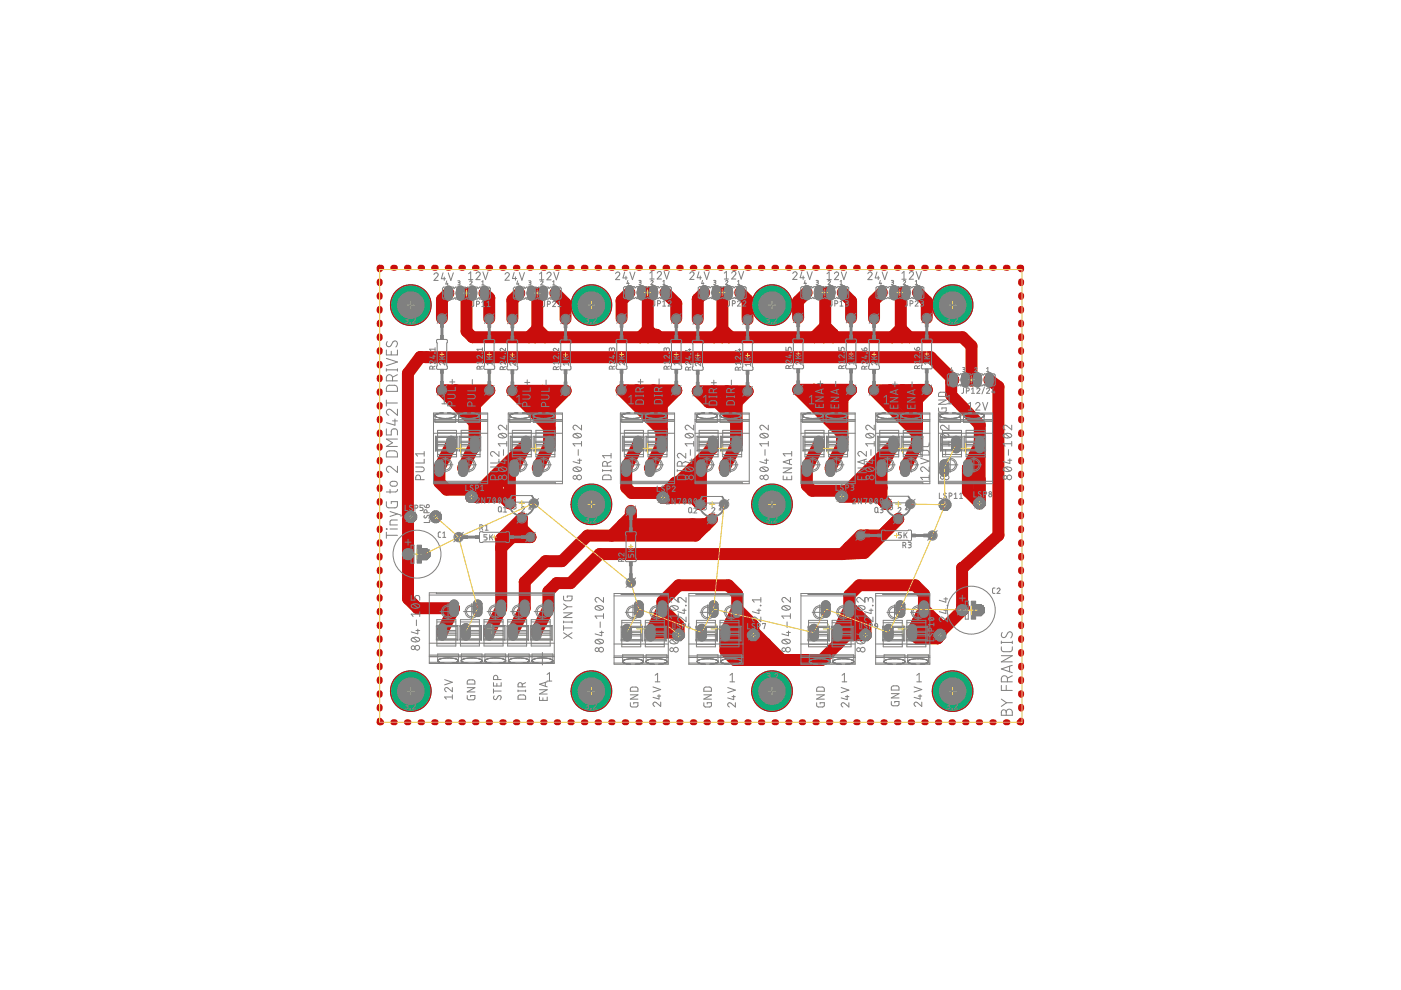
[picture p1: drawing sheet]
<svg xmlns="http://www.w3.org/2000/svg" width="297mm" height="210mm" viewBox="0 0 297 210" stroke-linecap="round" stroke-linejoin="round" font-family="sans-serif">
<g fill="#808080" stroke="#808080" stroke-width=".21">
<path d="M99.9 92.9a.94 .94 0 0 1 1-.4 .94 .94 0 0 1 .7 .8v1.9a.94 .94 0 0 1-.9 .8 .94 .94 0 0 1-1-.8v-1.9z"/>
<path d="M97.4 97.9a.94 .94 0 0 1 1-.4 .94 .94 0 0 1 .7 .8v1.9a.94 .94 0 0 1-.9 .8 .94 .94 0 0 1-1-.8v-1.9z"/>
<path d="M94.9 92.9a.94 .94 0 0 1 1-.4 .94 .94 0 0 1 .7 .8v1.9a.94 .94 0 0 1-.9 .8 .94 .94 0 0 1-1-.8v-1.9z"/>
<path d="M92.4 97.9a.94 .94 0 0 1 1-.4 .94 .94 0 0 1 .7 .8v1.9a.94 .94 0 0 1-.9 .8 .94 .94 0 0 1-1-.8v-1.9z"/>
<path d="M139.5 92.9a.94 .94 0 0 1 1-.4 .94 .94 0 0 1 .7 .8v1.9a.94 .94 0 0 1-.9 .8 .94 .94 0 0 1-1-.8v-1.9z"/>
<path d="M137 97.9a.94 .94 0 0 1 1-.4 .94 .94 0 0 1 .7 .8v1.9a.94 .94 0 0 1-.9 .8 .94 .94 0 0 1-1-.8v-1.9z"/>
<path d="M134.5 92.9a.94 .94 0 0 1 1-.4 .94 .94 0 0 1 .7 .8v1.9a.94 .94 0 0 1-.9 .8 .94 .94 0 0 1-1-.8v-1.9z"/>
<path d="M132 97.9a.94 .94 0 0 1 1-.4 .94 .94 0 0 1 .7 .8v1.9a.94 .94 0 0 1-.9 .8 .94 .94 0 0 1-1-.8v-1.9z"/>
<path d="M177.8 92.9a.94 .94 0 0 1 1-.4 .94 .94 0 0 1 .7 .8v1.9a.94 .94 0 0 1-.9 .8 .94 .94 0 0 1-1-.8v-1.9z"/>
<path d="M175.3 97.9a.94 .94 0 0 1 1-.4 .94 .94 0 0 1 .7 .8v1.9a.94 .94 0 0 1-.9 .8 .94 .94 0 0 1-1-.8v-1.9z"/>
<path d="M172.8 92.9a.94 .94 0 0 1 1-.4 .94 .94 0 0 1 .7 .8v1.9a.94 .94 0 0 1-.9 .8 .94 .94 0 0 1-1-.8v-1.9z"/>
<path d="M170.3 97.9a.94 .94 0 0 1 1-.4 .94 .94 0 0 1 .7 .8v1.9a.94 .94 0 0 1-.9 .8 .94 .94 0 0 1-1-.8v-1.9z"/>
<path d="M108 132.6a.94 .94 0 0 1 1-.3 .94 .94 0 0 1 .7 .7v1.9a.94 .94 0 0 1-.9 .8 .94 .94 0 0 1-1-.8v-1.9z"/>
<path d="M110.5 127.6a.94 .94 0 0 1 1-.4 .94 .94 0 0 1 .7 .8v1.9a.94 .94 0 0 1-.9 .8 .94 .94 0 0 1-1-.8v-1.9z"/>
<path d="M113 132.6a.94 .94 0 0 1 1-.3 .94 .94 0 0 1 .7 .7v1.9a.94 .94 0 0 1-1 .8 .94 .94 0 0 1-.9-.8v-1.9z"/>
<path d="M115.5 127.6a.94 .94 0 0 1 1-.4 .94 .94 0 0 1 .7 .8v1.9a.94 .94 0 0 1-.9 .8 .94 .94 0 0 1-1-.8v-1.9z"/>
<path d="M103 132.6a.94 .94 0 0 1 1-.3 .94 .94 0 0 1 .7 .7v1.9a.94 .94 0 0 1-.9 .8 .94 .94 0 0 1-1-.8v-1.9z"/>
<path d="M105.5 127.6a.94 .94 0 0 1 1-.4 .94 .94 0 0 1 .7 .8v1.9a.94 .94 0 0 1-.9 .8 .94 .94 0 0 1-1-.8v-1.9z"/>
<path d="M98 132.6a.94 .94 0 0 1 1-.3 .94 .94 0 0 1 .7 .7v1.9a.94 .94 0 0 1-.9 .8 .94 .94 0 0 1-1-.8v-1.9z"/>
<path d="M100.5 127.6a.94 .94 0 0 1 1-.4 .94 .94 0 0 1 .7 .8v1.9a.94 .94 0 0 1-.9 .8 .94 .94 0 0 1-1-.8v-1.9z"/>
<path d="M95.5 127.6a.94 .94 0 0 1 1-.4 .94 .94 0 0 1 .7 .8v1.9a.94 .94 0 0 1-.9 .8 .94 .94 0 0 1-1-.8v-1.9z"/>
<path d="M93 132.6a.94 .94 0 0 1 1-.3 .94 .94 0 0 1 .7 .7v1.9a.94 .94 0 0 1-.9 .8 .94 .94 0 0 1-1-.8v-1.9z"/>
<path d="M132.2 132.7a.94 .94 0 0 1 1-.3 .94 .94 0 0 1 .7 .8v1.9a.94 .94 0 0 1-1 .8 .94 .94 0 0 1-.9-.8v-1.9z"/>
<path d="M134.7 127.7a.94 .94 0 0 1 1-.3 .94 .94 0 0 1 .7 .8v1.9a.94 .94 0 0 1-1 .8 .94 .94 0 0 1-.9-.8v-1.9z"/>
<path d="M137.2 132.7a.94 .94 0 0 1 1-.3 .94 .94 0 0 1 .7 .8v1.9a.94 .94 0 0 1-1 .8 .94 .94 0 0 1-.9-.8v-1.9z"/>
<path d="M139.7 127.7a.94 .94 0 0 1 1-.3 .94 .94 0 0 1 .7 .8v1.9a.94 .94 0 0 1-1 .8 .94 .94 0 0 1-.9-.8v-1.9z"/>
<path d="M171.8 132.7a.94 .94 0 0 1 1-.3 .94 .94 0 0 1 .7 .8v1.9a.94 .94 0 0 1-.9 .8 .94 .94 0 0 1-1-.8v-1.9z"/>
<path d="M174.3 127.7a.94 .94 0 0 1 1-.3 .94 .94 0 0 1 .7 .8v1.9a.94 .94 0 0 1-.9 .8 .94 .94 0 0 1-1-.8v-1.9z"/>
<path d="M176.8 132.7a.94 .94 0 0 1 1-.3 .94 .94 0 0 1 .7 .8v1.9a.94 .94 0 0 1-.9 .8 .94 .94 0 0 1-1-.8v-1.9z"/>
<path d="M179.3 127.7a.94 .94 0 0 1 1-.3 .94 .94 0 0 1 .7 .8v1.9a.94 .94 0 0 1-.9 .8 .94 .94 0 0 1-1-.8v-1.9z"/>
<path d="M187.7 132.7a.94 .94 0 0 1 .9-.3 .94 .94 0 0 1 .7 .8v1.9a.94 .94 0 0 1-.9 .8 .94 .94 0 0 1-.9-.8v-1.9z"/>
<path d="M190.2 127.7a.94 .94 0 0 1 .9-.3 .94 .94 0 0 1 .7 .8v1.9a.94 .94 0 0 1-.9 .8 .94 .94 0 0 1-.9-.8v-1.9z"/>
<path d="M192.7 132.7a.94 .94 0 0 1 .9-.3 .94 .94 0 0 1 .7 .8v1.9a.94 .94 0 0 1-.9 .8 .94 .94 0 0 1-.9-.8v-1.9z"/>
<path d="M195.2 127.7a.94 .94 0 0 1 .9-.3 .94 .94 0 0 1 .7 .8v1.9a.94 .94 0 0 1-.9 .8 .94 .94 0 0 1-.9-.8v-1.9z"/>
<path d="M102.2 60.8a.83 .83 0 0 1 1.3 .5v1.7a.82 .82 0 0 1-.8 .7 .82 .82 0 0 1-.8-.7v-1.7z"/>
<path d="M99.7 60.8a.83 .83 0 0 1 1.3 .5v1.7a.82 .82 0 0 1-.8 .7 .82 .82 0 0 1-.8-.7v-1.7z"/>
<path d="M97.1 60.8a.83 .83 0 0 1 1.3 .5v1.7a.82 .82 0 0 1-.8 .7 .82 .82 0 0 1-.8-.7v-1.7z"/>
<path d="M94.6 60.8a.83 .83 0 0 1 1.3 .5v1.7a.82 .82 0 0 1-.8 .7 .82 .82 0 0 1-.8-.7v-1.7z"/>
<path d="M140.4 60.9a.82 .82 0 0 1 .9-.3 .82 .82 0 0 1 .6 .6v1.7a.82 .82 0 0 1-.8 .7 .82 .82 0 0 1-.8-.7v-1.7z"/>
<path d="M137.9 60.9a.82 .82 0 0 1 .9-.3 .82 .82 0 0 1 .6 .6v1.7a.82 .82 0 0 1-.9 .7 .82 .82 0 0 1-.8-.7v-1.7z"/>
<path d="M135.4 60.9a.82 .82 0 0 1 .8-.3 .82 .82 0 0 1 .6 .6v1.7a.82 .82 0 0 1-.8 .7 .82 .82 0 0 1-.8-.7v-1.7z"/>
<path d="M132.8 60.9a.82 .82 0 0 1 .9-.3 .82 .82 0 0 1 .6 .6v1.7a.82 .82 0 0 1-.8 .7 .82 .82 0 0 1-.8-.7v-1.7z"/>
<path d="M178 60.9a.82 .82 0 0 1 .9-.3 .82 .82 0 0 1 .6 .6v1.7a.82 .82 0 0 1-.8 .7 .82 .82 0 0 1-.8-.7v-1.7z"/>
<path d="M175.5 60.9a.82 .82 0 0 1 .9-.3 .82 .82 0 0 1 .6 .6v1.7a.82 .82 0 0 1-.9 .7 .82 .82 0 0 1-.8-.7v-1.7z"/>
<path d="M173 60.9a.82 .82 0 0 1 .8-.3 .82 .82 0 0 1 .6 .6v1.7a.82 .82 0 0 1-.8 .7 .82 .82 0 0 1-.8-.7v-1.7z"/>
<path d="M170.4 60.9a.82 .82 0 0 1 .9-.3 .82 .82 0 0 1 .6 .6v1.7a.82 .82 0 0 1-.8 .7 .82 .82 0 0 1-.9-.7v-1.7z"/>
<path d="M209.1 79.3a.82 .82 0 0 1 .9-.3 .82 .82 0 0 1 .6 .7v1.7a.82 .82 0 0 1-.8 .7 .82 .82 0 0 1-.9-.7v-1.7z"/>
<path d="M206.6 79.3a.82 .82 0 0 1 .8-.3 .82 .82 0 0 1 .6 .7v1.7a.82 .82 0 0 1-.8 .7 .82 .82 0 0 1-.8-.7v-1.7z"/>
<path d="M204 79.3a.82 .82 0 0 1 .9-.3 .82 .82 0 0 1 .6 .7v1.7a.82 .82 0 0 1-.8 .7 .82 .82 0 0 1-.8-.7v-1.7z"/>
<path d="M201.5 79.3a.82 .82 0 0 1 .8-.3 .82 .82 0 0 1 .6 .7v1.7a.82 .82 0 0 1-.8 .7 .82 .82 0 0 1-.8-.7v-1.7z"/>
<path d="M115.8 92.9a.94 .94 0 0 1 .9-.4 .94 .94 0 0 1 .7 .8v1.9a.94 .94 0 0 1-.9 .8 .94 .94 0 0 1-.9-.8v-1.9z"/>
<path d="M113.3 97.9a.94 .94 0 0 1 .9-.4 .94 .94 0 0 1 .7 .8v1.9a.94 .94 0 0 1-.9 .8 .94 .94 0 0 1-.9-.8v-1.9z"/>
<path d="M110.8 92.9a.94 .94 0 0 1 .9-.4 .94 .94 0 0 1 .7 .8v1.9a.94 .94 0 0 1-.9 .8 .94 .94 0 0 1-.9-.8v-1.9z"/>
<path d="M108.3 97.9a.94 .94 0 0 1 1-.4 .94 .94 0 0 1 .6 .8v1.9a.94 .94 0 0 1-.9 .8 .94 .94 0 0 1-.9-.8v-1.9z"/>
<path d="M155.4 92.9a.94 .94 0 0 1 1-.4 .94 .94 0 0 1 .7 .8v1.9a.94 .94 0 0 1-1 .8 .94 .94 0 0 1-.9-.8v-1.9z"/>
<path d="M152.9 97.9a.94 .94 0 0 1 1-.4 .94 .94 0 0 1 .6 .8v1.9a.94 .94 0 0 1-.9 .8 .94 .94 0 0 1-.9-.8v-1.9z"/>
<path d="M150.4 92.9a.94 .94 0 0 1 1-.4 .94 .94 0 0 1 .6 .8v1.9a.94 .94 0 0 1-.9 .8 .94 .94 0 0 1-.9-.8v-1.9z"/>
<path d="M147.9 97.9a.94 .94 0 0 1 1-.4 .94 .94 0 0 1 .6 .8v1.9a.94 .94 0 0 1-.9 .8 .94 .94 0 0 1-.9-.8v-1.9z"/>
<path d="M193.8 92.7a.94 .94 0 0 1 1.5 .6v1.9a.94 .94 0 0 1-.9 .8 .94 .94 0 0 1-.9-.8v-1.9z"/>
<path d="M191.2 97.9a.94 .94 0 0 1 .9-.4 .94 .94 0 0 1 .7 .8v1.9a.94 .94 0 0 1-.9 .8 .94 .94 0 0 1-.9-.8v-1.9z"/>
<path d="M188.7 92.9a.94 .94 0 0 1 .9-.4 .94 .94 0 0 1 .7 .8v1.9a.94 .94 0 0 1-.9 .8 .94 .94 0 0 1-.9-.8v-1.9z"/>
<path d="M186.2 97.9a.94 .94 0 0 1 .9-.4 .94 .94 0 0 1 .7 .8v1.9a.94 .94 0 0 1-.9 .8 .94 .94 0 0 1-.9-.8v-1.9z"/>
<path d="M117.1 61a.82 .82 0 0 1 .9-.3 .82 .82 0 0 1 .6 .6v1.7a.82 .82 0 0 1-.9 .7 .82 .82 0 0 1-.8-.7v-1.7z"/>
<path d="M114.6 61a.82 .82 0 0 1 .8-.3 .82 .82 0 0 1 .6 .6v1.7a.82 .82 0 0 1-.8 .7 .82 .82 0 0 1-.8-.7v-1.7z"/>
<path d="M112 61a.82 .82 0 0 1 .9-.3 .82 .82 0 0 1 .6 .6v1.7a.82 .82 0 0 1-.8 .7 .82 .82 0 0 1-.9-.7v-1.7z"/>
<path d="M109.5 61a.82 .82 0 0 1 .8-.3 .82 .82 0 0 1 .6 .6v1.7a.82 .82 0 0 1-.8 .7 .82 .82 0 0 1-.8-.7v-1.7z"/>
<path d="M156.3 60.9a.82 .82 0 0 1 .9-.3 .82 .82 0 0 1 .6 .6v1.7a.82 .82 0 0 1-.9 .7 .82 .82 0 0 1-.8-.7v-1.7z"/>
<path d="M153.8 60.9a.82 .82 0 0 1 .8-.3 .82 .82 0 0 1 .6 .6v1.7a.82 .82 0 0 1-.8 .7 .82 .82 0 0 1-.8-.7v-1.7z"/>
<path d="M151.2 60.9a.82 .82 0 0 1 .9-.3 .82 .82 0 0 1 .6 .6v1.7a.82 .82 0 0 1-.8 .7 .82 .82 0 0 1-.9-.7v-1.7z"/>
<path d="M148.7 60.9a.82 .82 0 0 1 .8-.3 .82 .82 0 0 1 .6 .6v1.7a.82 .82 0 0 1-.8 .7 .82 .82 0 0 1-.8-.7v-1.7z"/>
<path d="M194 60.9a.82 .82 0 0 1 .8-.3 .82 .82 0 0 1 .6 .6v1.7a.82 .82 0 0 1-.8 .7 .82 .82 0 0 1-.8-.7v-1.7z"/>
<path d="M191.4 60.9a.82 .82 0 0 1 .9-.3 .82 .82 0 0 1 .6 .6v1.7a.82 .82 0 0 1-.8 .7 .82 .82 0 0 1-.8-.7v-1.7z"/>
<path d="M188.9 60.9a.82 .82 0 0 1 .8-.3 .82 .82 0 0 1 .7 .6v1.7a.82 .82 0 0 1-.9 .7 .82 .82 0 0 1-.8-.7v-1.7z"/>
<path d="M186.4 60.9a.82 .82 0 0 1 .8-.3 .82 .82 0 0 1 .6 .6v1.7a.82 .82 0 0 1-.8 .7 .82 .82 0 0 1-.8-.7v-1.7z"/>
<path d="M148.1 132.7a.94 .94 0 0 1 .9-.3 .94 .94 0 0 1 .7 .8v1.9a.94 .94 0 0 1-.9 .8 .94 .94 0 0 1-.9-.8v-1.9z"/>
<path d="M150.6 127.7a.94 .94 0 0 1 .9-.3 .94 .94 0 0 1 .7 .8v1.9a.94 .94 0 0 1-.9 .8 .94 .94 0 0 1-.9-.8v-1.9z"/>
<path d="M153.1 132.7a.94 .94 0 0 1 .9-.3 .94 .94 0 0 1 .7 .8v1.9a.94 .94 0 0 1-.9 .8 .94 .94 0 0 1-.9-.8v-1.9z"/>
<path d="M155.6 127.7a.94 .94 0 0 1 .9-.3 .94 .94 0 0 1 .7 .8v1.9a.94 .94 0 0 1-.9 .8 .94 .94 0 0 1-.9-.8v-1.9z"/>
<path d="M207 92.9a.94 .94 0 0 1 1-.4 .94 .94 0 0 1 .6 .8v1.9a.94 .94 0 0 1-.9 .8 .94 .94 0 0 1-.9-.8v-1.9z"/>
<path d="M204.5 97.9a.94 .94 0 0 1 1-.4 .94 .94 0 0 1 .6 .8v1.9a.94 .94 0 0 1-.9 .8 .94 .94 0 0 1-.9-.8v-1.9z"/>
<path d="M202.1 92.7a.94 .94 0 0 1 1.5 .6v1.9a.94 .94 0 0 1-.9 .8 .94 .94 0 0 1-.9-.8v-1.9z"/>
<path d="M199.5 97.9a.94 .94 0 0 1 1-.4 .94 .94 0 0 1 .6 .8v1.9a.94 .94 0 0 1-.9 .8 .94 .94 0 0 1-.9-.8v-1.9z"/>
<circle cx="93.7" cy="82.7" r=".83"/>
<circle cx="93.7" cy="67.5" r=".83"/>
<circle cx="103.7" cy="82.8" r=".83"/>
<circle cx="103.7" cy="67.5" r=".83"/>
<circle cx="131.8" cy="82.7" r=".83"/>
<circle cx="131.8" cy="67.5" r=".83"/>
<circle cx="143.4" cy="82.8" r=".83"/>
<circle cx="143.4" cy="67.5" r=".83"/>
<circle cx="169.2" cy="82.6" r=".83"/>
<circle cx="169.2" cy="67.4" r=".83"/>
<circle cx="180.4" cy="82.7" r=".83"/>
<circle cx="180.4" cy="67.4" r=".83"/>
<circle cx="97.2" cy="113.9" r=".83"/>
<circle cx="112.5" cy="113.9" r=".83"/>
<circle cx="133.8" cy="123.5" r=".83"/>
<circle cx="133.8" cy="108.3" r=".83"/>
<circle cx="197.7" cy="113.5" r=".83"/>
<circle cx="182.5" cy="113.5" r=".83"/>
<circle cx="108.6" cy="82.9" r=".83"/>
<circle cx="108.6" cy="67.6" r=".83"/>
<circle cx="119.9" cy="82.9" r=".83"/>
<circle cx="119.9" cy="67.6" r=".83"/>
<circle cx="147.9" cy="83" r=".83"/>
<circle cx="147.9" cy="67.7" r=".83"/>
<circle cx="158.5" cy="83" r=".83"/>
<circle cx="158.5" cy="67.7" r=".83"/>
<circle cx="185.3" cy="82.8" r=".83"/>
<circle cx="185.3" cy="67.5" r=".83"/>
<circle cx="196.5" cy="82.7" r=".83"/>
<circle cx="196.5" cy="67.4" r=".83"/>
<circle cx="90" cy="117.5" r="1.28"/>
<circle cx="207.5" cy="129.4" r="1.28"/>
<circle cx="100" cy="105.3" r="1.28"/>
<circle cx="140.5" cy="105.5" r="1.28"/>
<circle cx="178.5" cy="105.3" r="1.28"/>
<circle cx="143.9" cy="134.7" r="1.28"/>
<circle cx="87.1" cy="109.6" r="1.28"/>
<circle cx="92.4" cy="109.6" r="1.28"/>
<circle cx="159.7" cy="134.7" r="1.28"/>
<circle cx="207.7" cy="106.7" r="1.28"/>
<circle cx="183.5" cy="134.7" r="1.28"/>
<circle cx="199.3" cy="134.7" r="1.28"/>
<circle cx="200.4" cy="107" r="1.28"/>
<circle cx="108.1" cy="106.7" r=".83"/>
<circle cx="110.6" cy="109.9" r=".83"/>
<circle cx="113.2" cy="106.7" r=".83"/>
<circle cx="148.4" cy="106.9" r=".83"/>
<circle cx="151" cy="110.1" r=".83"/>
<circle cx="153.5" cy="106.9" r=".83"/>
<circle cx="187.9" cy="106.9" r=".83"/>
<circle cx="190.5" cy="110" r=".83"/>
<circle cx="193" cy="106.9" r=".83"/>
</g>
<g fill="#808080" stroke="#808080" stroke-width=".21">
<circle cx="86.5" cy="117.5" r="1.19"/>
<circle cx="204" cy="129.4" r="1.19"/>
<circle cx="87.1" cy="64.7" r="3"/>
<circle cx="125.4" cy="64.7" r="3"/>
<circle cx="87.1" cy="146.5" r="3"/>
<circle cx="125.4" cy="146.5" r="3"/>
<circle cx="163.7" cy="146.5" r="3"/>
<circle cx="202" cy="146.5" r="3"/>
<circle cx="163.7" cy="64.7" r="3"/>
<circle cx="202" cy="64.7" r="3"/>
<circle cx="125.4" cy="106.9" r="3"/>
<circle cx="163.7" cy="106.9" r="3"/>
</g>
<g fill="#0696d7" stroke="#0696d7" stroke-width=".21">
<path d="M83.9 61.7a4.3 4.3 0 0 1 6.9 .7 4.3 4.3 0 0 1-2.5 6.4 4.3 4.3 0 0 1-5.5-4.1h1.3a3 3 0 0 1 4.3-2.8 3 3 0 0 1 .5 5.2 3 3 0 0 1-4.8-1.9v-.5h-1.3a4.4 4.4 0 0 1 1.1-3z" fill-rule="evenodd"/>
<path d="M122.2 61.7a4.3 4.3 0 0 1 6.9 .7 4.3 4.3 0 0 1-2.5 6.4 4.3 4.3 0 0 1-5.5-4.1h1.2a3 3 0 0 1 4.4-2.8 3 3 0 0 1 .5 5.2 3 3 0 0 1-4.8-1.9l-.1-.5h-1.2a4.4 4.4 0 0 1 1.1-3z" fill-rule="evenodd"/>
<path d="M83.9 143.6a4.3 4.3 0 0 1 6.9 .7 4.3 4.3 0 0 1-2.5 6.4 4.3 4.3 0 0 1-5.5-4.2h1.3a3 3 0 0 1 4.3-2.7 3 3 0 0 1 .5 5.1 3 3 0 0 1-4.8-1.9v-.5h-1.3a4.4 4.4 0 0 1 1.1-2.9z" fill-rule="evenodd"/>
<path d="M122.2 143.6a4.3 4.3 0 0 1 6.9 .7 4.3 4.3 0 0 1-2.5 6.4 4.3 4.3 0 0 1-5.5-4.2h1.2a3 3 0 0 1 4.4-2.7 3 3 0 0 1 .5 5.1 3 3 0 0 1-4.8-1.9l-.1-.5h-1.2a4.4 4.4 0 0 1 1.1-2.9z" fill-rule="evenodd"/>
<path d="M160.5 143.6a4.3 4.3 0 0 1 6.9 .7 4.3 4.3 0 0 1-2.5 6.4 4.3 4.3 0 0 1-5.5-4.2h1.2a3 3 0 0 1 4.4-2.7 3 3 0 0 1 .5 5.1 3 3 0 0 1-4.8-1.9l-.1-.5h-1.2a4.4 4.4 0 0 1 1.1-2.9z" fill-rule="evenodd"/>
<path d="M198.8 143.6a4.3 4.3 0 0 1 6.9 .7 4.3 4.3 0 0 1-2.5 6.4 4.3 4.3 0 0 1-5.5-4.2h1.2a3 3 0 0 1 4.4-2.7 3 3 0 0 1 .5 5.1 3 3 0 0 1-4.8-1.9l-.1-.5h-1.2a4.4 4.4 0 0 1 1.1-2.9z" fill-rule="evenodd"/>
<path d="M160.5 61.7a4.3 4.3 0 0 1 6.9 .7 4.3 4.3 0 0 1-2.5 6.4 4.3 4.3 0 0 1-5.5-4.1h1.2a3 3 0 0 1 4.4-2.8 3 3 0 0 1 .5 5.2 3 3 0 0 1-4.8-1.9l-.1-.5h-1.2a4.4 4.4 0 0 1 1.1-3z" fill-rule="evenodd"/>
<path d="M198.8 61.7a4.3 4.3 0 0 1 6.9 .7 4.3 4.3 0 0 1-2.5 6.4 4.3 4.3 0 0 1-5.5-4.1h1.2a3 3 0 0 1 4.4-2.8 3 3 0 0 1 .5 5.2 3 3 0 0 1-4.8-1.9l-.1-.5h-1.2a4.4 4.4 0 0 1 1.1-3z" fill-rule="evenodd"/>
<path d="M122.2 104a4.3 4.3 0 0 1 6.9 .7 4.3 4.3 0 0 1-2.5 6.4 4.3 4.3 0 0 1-5.5-4.2h1.2a3 3 0 0 1 4.4-2.8 3 3 0 0 1 .5 5.2 3 3 0 0 1-4.8-1.9l-.1-.5h-1.2a4.4 4.4 0 0 1 1.1-2.9z" fill-rule="evenodd"/>
<path d="M160.5 104a4.3 4.3 0 0 1 6.9 .7 4.3 4.3 0 0 1-2.5 6.4 4.3 4.3 0 0 1-5.5-4.2h1.2a3 3 0 0 1 4.4-2.8 3 3 0 0 1 .5 5.2 3 3 0 0 1-4.8-1.9l-.1-.5h-1.2a4.4 4.4 0 0 1 1.1-2.9z" fill-rule="evenodd"/>
</g>
<path d="M100.7 93.4v1.7" fill="none" stroke="#0dab76" stroke-width="1.7"/>
<circle cx="100.7" cy="94.3" r=".55" fill="#fff" stroke="#000" stroke-width=".21"/>
<path d="M98.2 98.4v1.7" fill="none" stroke="#0dab76" stroke-width="1.7"/>
<circle cx="98.2" cy="99.3" r=".55" fill="#fff" stroke="#000" stroke-width=".21"/>
<path d="M95.7 93.4v1.7" fill="none" stroke="#0dab76" stroke-width="1.7"/>
<circle cx="95.7" cy="94.3" r=".55" fill="#fff" stroke="#000" stroke-width=".21"/>
<path d="M93.2 98.4v1.7" fill="none" stroke="#0dab76" stroke-width="1.7"/>
<circle cx="93.2" cy="99.3" r=".55" fill="#fff" stroke="#000" stroke-width=".21"/>
<path d="M140.3 93.4v1.7" fill="none" stroke="#0dab76" stroke-width="1.7"/>
<circle cx="140.3" cy="94.3" r=".55" fill="#fff" stroke="#000" stroke-width=".21"/>
<path d="M137.8 98.4v1.7" fill="none" stroke="#0dab76" stroke-width="1.7"/>
<circle cx="137.8" cy="99.3" r=".55" fill="#fff" stroke="#000" stroke-width=".21"/>
<path d="M135.3 93.4v1.7" fill="none" stroke="#0dab76" stroke-width="1.7"/>
<circle cx="135.3" cy="94.3" r=".55" fill="#fff" stroke="#000" stroke-width=".21"/>
<path d="M132.8 98.4v1.7" fill="none" stroke="#0dab76" stroke-width="1.7"/>
<circle cx="132.8" cy="99.3" r=".55" fill="#fff" stroke="#000" stroke-width=".21"/>
<path d="M178.6 93.4v1.7" fill="none" stroke="#0dab76" stroke-width="1.7"/>
<circle cx="178.6" cy="94.3" r=".55" fill="#fff" stroke="#000" stroke-width=".21"/>
<path d="M176.1 98.4v1.7" fill="none" stroke="#0dab76" stroke-width="1.7"/>
<circle cx="176.1" cy="99.3" r=".55" fill="#fff" stroke="#000" stroke-width=".21"/>
<path d="M173.6 93.4v1.7" fill="none" stroke="#0dab76" stroke-width="1.7"/>
<circle cx="173.6" cy="94.3" r=".55" fill="#fff" stroke="#000" stroke-width=".21"/>
<path d="M171.1 98.4v1.7" fill="none" stroke="#0dab76" stroke-width="1.7"/>
<circle cx="171.1" cy="99.3" r=".55" fill="#fff" stroke="#000" stroke-width=".21"/>
<path d="M108.8 133.2v1.6" fill="none" stroke="#0dab76" stroke-width="1.7"/>
<circle cx="108.8" cy="134" r=".55" fill="#fff" stroke="#000" stroke-width=".21"/>
<path d="M111.3 128.1v1.7" fill="none" stroke="#0dab76" stroke-width="1.7"/>
<circle cx="111.3" cy="129" r=".55" fill="#fff" stroke="#000" stroke-width=".21"/>
<path d="M113.7 133.2v1.6" fill="none" stroke="#0dab76" stroke-width="1.7"/>
<circle cx="113.7" cy="134" r=".55" fill="#fff" stroke="#000" stroke-width=".21"/>
<path d="M116.3 128.1v1.7" fill="none" stroke="#0dab76" stroke-width="1.7"/>
<circle cx="116.3" cy="129" r=".55" fill="#fff" stroke="#000" stroke-width=".21"/>
<path d="M103.8 133.2v1.6" fill="none" stroke="#0dab76" stroke-width="1.7"/>
<circle cx="103.8" cy="134" r=".55" fill="#fff" stroke="#000" stroke-width=".21"/>
<path d="M106.3 128.1v1.7" fill="none" stroke="#0dab76" stroke-width="1.7"/>
<circle cx="106.3" cy="129" r=".55" fill="#fff" stroke="#000" stroke-width=".21"/>
<path d="M98.8 133.2v1.6" fill="none" stroke="#0dab76" stroke-width="1.7"/>
<circle cx="98.8" cy="134" r=".55" fill="#fff" stroke="#000" stroke-width=".21"/>
<path d="M101.3 128.1v1.7" fill="none" stroke="#0dab76" stroke-width="1.7"/>
<circle cx="101.3" cy="129" r=".55" fill="#fff" stroke="#000" stroke-width=".21"/>
<path d="M96.3 128.1v1.7" fill="none" stroke="#0dab76" stroke-width="1.7"/>
<circle cx="96.3" cy="129" r=".55" fill="#fff" stroke="#000" stroke-width=".21"/>
<path d="M93.8 133.2v1.6" fill="none" stroke="#0dab76" stroke-width="1.7"/>
<circle cx="93.8" cy="134" r=".55" fill="#fff" stroke="#000" stroke-width=".21"/>
<path d="M132.9 133.3v1.7" fill="none" stroke="#0dab76" stroke-width="1.7"/>
<circle cx="132.9" cy="134.1" r=".55" fill="#fff" stroke="#000" stroke-width=".21"/>
<path d="M135.4 128.3v1.7" fill="none" stroke="#0dab76" stroke-width="1.7"/>
<circle cx="135.4" cy="129.1" r=".55" fill="#fff" stroke="#000" stroke-width=".21"/>
<path d="M137.9 133.3v1.7" fill="none" stroke="#0dab76" stroke-width="1.7"/>
<circle cx="137.9" cy="134.1" r=".55" fill="#fff" stroke="#000" stroke-width=".21"/>
<path d="M140.4 128.3v1.7" fill="none" stroke="#0dab76" stroke-width="1.7"/>
<circle cx="140.4" cy="129.1" r=".55" fill="#fff" stroke="#000" stroke-width=".21"/>
<path d="M172.6 133.3v1.7" fill="none" stroke="#0dab76" stroke-width="1.7"/>
<circle cx="172.6" cy="134.1" r=".55" fill="#fff" stroke="#000" stroke-width=".21"/>
<path d="M175.1 128.3v1.7" fill="none" stroke="#0dab76" stroke-width="1.7"/>
<circle cx="175.1" cy="129.1" r=".55" fill="#fff" stroke="#000" stroke-width=".21"/>
<path d="M177.6 133.3v1.7" fill="none" stroke="#0dab76" stroke-width="1.7"/>
<circle cx="177.6" cy="134.1" r=".55" fill="#fff" stroke="#000" stroke-width=".21"/>
<path d="M180.1 128.3v1.7" fill="none" stroke="#0dab76" stroke-width="1.7"/>
<circle cx="180.1" cy="129.1" r=".55" fill="#fff" stroke="#000" stroke-width=".21"/>
<path d="M188.4 133.3v1.7" fill="none" stroke="#0dab76" stroke-width="1.7"/>
<circle cx="188.4" cy="134.1" r=".55" fill="#fff" stroke="#000" stroke-width=".21"/>
<path d="M190.9 128.3v1.7" fill="none" stroke="#0dab76" stroke-width="1.7"/>
<circle cx="190.9" cy="129.1" r=".55" fill="#fff" stroke="#000" stroke-width=".21"/>
<path d="M193.4 133.3v1.7" fill="none" stroke="#0dab76" stroke-width="1.7"/>
<circle cx="193.4" cy="134.1" r=".55" fill="#fff" stroke="#000" stroke-width=".21"/>
<path d="M195.9 128.3v1.7" fill="none" stroke="#0dab76" stroke-width="1.7"/>
<circle cx="195.9" cy="129.1" r=".55" fill="#fff" stroke="#000" stroke-width=".21"/>
<path d="M102.7 61.4v1.5" fill="none" stroke="#0dab76" stroke-width="1.4"/>
<circle cx="102.7" cy="62.1" r=".47" fill="#fff" stroke="#000" stroke-width=".21"/>
<path d="M100.2 61.4v1.5" fill="none" stroke="#0dab76" stroke-width="1.4"/>
<circle cx="100.2" cy="62.1" r=".47" fill="#fff" stroke="#000" stroke-width=".21"/>
<path d="M97.6 61.4v1.5" fill="none" stroke="#0dab76" stroke-width="1.4"/>
<circle cx="97.6" cy="62.1" r=".47" fill="#fff" stroke="#000" stroke-width=".21"/>
<path d="M95.1 61.4v1.5" fill="none" stroke="#0dab76" stroke-width="1.4"/>
<circle cx="95.1" cy="62.1" r=".47" fill="#fff" stroke="#000" stroke-width=".21"/>
<circle cx="93.7" cy="82.7" r=".71" fill="#0dab76" stroke="#0dab76" stroke-width=".21"/>
<circle cx="93.7" cy="82.7" r=".4" fill="#fff" stroke="#000" stroke-width=".21"/>
<circle cx="93.7" cy="67.5" r=".71" fill="#0dab76" stroke="#0dab76" stroke-width=".21"/>
<circle cx="93.7" cy="67.5" r=".4" fill="#fff" stroke="#000" stroke-width=".21"/>
<circle cx="103.7" cy="82.8" r=".71" fill="#0dab76" stroke="#0dab76" stroke-width=".21"/>
<circle cx="103.7" cy="82.8" r=".4" fill="#fff" stroke="#000" stroke-width=".21"/>
<circle cx="103.7" cy="67.5" r=".71" fill="#0dab76" stroke="#0dab76" stroke-width=".21"/>
<circle cx="103.7" cy="67.5" r=".4" fill="#fff" stroke="#000" stroke-width=".21"/>
<circle cx="131.8" cy="82.7" r=".71" fill="#0dab76" stroke="#0dab76" stroke-width=".21"/>
<circle cx="131.8" cy="82.7" r=".4" fill="#fff" stroke="#000" stroke-width=".21"/>
<circle cx="131.8" cy="67.5" r=".71" fill="#0dab76" stroke="#0dab76" stroke-width=".21"/>
<circle cx="131.8" cy="67.5" r=".4" fill="#fff" stroke="#000" stroke-width=".21"/>
<circle cx="143.4" cy="82.8" r=".71" fill="#0dab76" stroke="#0dab76" stroke-width=".21"/>
<circle cx="143.4" cy="82.8" r=".4" fill="#fff" stroke="#000" stroke-width=".21"/>
<circle cx="143.4" cy="67.5" r=".71" fill="#0dab76" stroke="#0dab76" stroke-width=".21"/>
<circle cx="143.4" cy="67.5" r=".4" fill="#fff" stroke="#000" stroke-width=".21"/>
<path d="M141.1 61.3v1.5" fill="none" stroke="#0dab76" stroke-width="1.4"/>
<circle cx="141.1" cy="62" r=".47" fill="#fff" stroke="#000" stroke-width=".21"/>
<path d="M138.5 61.3v1.5" fill="none" stroke="#0dab76" stroke-width="1.4"/>
<circle cx="138.5" cy="62" r=".47" fill="#fff" stroke="#000" stroke-width=".21"/>
<path d="M136 61.3v1.5" fill="none" stroke="#0dab76" stroke-width="1.4"/>
<circle cx="136" cy="62" r=".47" fill="#fff" stroke="#000" stroke-width=".21"/>
<path d="M133.5 61.3v1.5" fill="none" stroke="#0dab76" stroke-width="1.4"/>
<circle cx="133.5" cy="62" r=".47" fill="#fff" stroke="#000" stroke-width=".21"/>
<circle cx="169.2" cy="82.6" r=".71" fill="#0dab76" stroke="#0dab76" stroke-width=".21"/>
<circle cx="169.2" cy="82.6" r=".4" fill="#fff" stroke="#000" stroke-width=".21"/>
<circle cx="169.2" cy="67.4" r=".71" fill="#0dab76" stroke="#0dab76" stroke-width=".21"/>
<circle cx="169.2" cy="67.4" r=".4" fill="#fff" stroke="#000" stroke-width=".21"/>
<circle cx="180.4" cy="82.7" r=".71" fill="#0dab76" stroke="#0dab76" stroke-width=".21"/>
<circle cx="180.4" cy="82.7" r=".4" fill="#fff" stroke="#000" stroke-width=".21"/>
<circle cx="180.4" cy="67.4" r=".71" fill="#0dab76" stroke="#0dab76" stroke-width=".21"/>
<circle cx="180.4" cy="67.4" r=".4" fill="#fff" stroke="#000" stroke-width=".21"/>
<path d="M178.7 61.3v1.5" fill="none" stroke="#0dab76" stroke-width="1.4"/>
<circle cx="178.7" cy="62" r=".47" fill="#fff" stroke="#000" stroke-width=".21"/>
<path d="M176.1 61.3v1.5" fill="none" stroke="#0dab76" stroke-width="1.4"/>
<circle cx="176.1" cy="62" r=".47" fill="#fff" stroke="#000" stroke-width=".21"/>
<path d="M173.6 61.3v1.5" fill="none" stroke="#0dab76" stroke-width="1.4"/>
<circle cx="173.6" cy="62" r=".47" fill="#fff" stroke="#000" stroke-width=".21"/>
<path d="M171 61.3v1.5" fill="none" stroke="#0dab76" stroke-width="1.4"/>
<circle cx="171" cy="62" r=".47" fill="#fff" stroke="#000" stroke-width=".21"/>
<path d="M209.7 79.8v1.4" fill="none" stroke="#0dab76" stroke-width="1.4"/>
<circle cx="209.7" cy="80.5" r=".47" fill="#fff" stroke="#000" stroke-width=".21"/>
<path d="M207.2 79.8v1.4" fill="none" stroke="#0dab76" stroke-width="1.4"/>
<circle cx="207.2" cy="80.5" r=".47" fill="#fff" stroke="#000" stroke-width=".21"/>
<path d="M204.7 79.8v1.4" fill="none" stroke="#0dab76" stroke-width="1.4"/>
<circle cx="204.7" cy="80.5" r=".47" fill="#fff" stroke="#000" stroke-width=".21"/>
<path d="M202.1 79.8v1.4" fill="none" stroke="#0dab76" stroke-width="1.4"/>
<circle cx="202.1" cy="80.5" r=".47" fill="#fff" stroke="#000" stroke-width=".21"/>
<circle cx="97.2" cy="113.9" r=".71" fill="#0dab76" stroke="#0dab76" stroke-width=".21"/>
<circle cx="97.2" cy="113.9" r=".4" fill="#fff" stroke="#000" stroke-width=".21"/>
<circle cx="112.5" cy="113.9" r=".71" fill="#0dab76" stroke="#0dab76" stroke-width=".21"/>
<circle cx="112.5" cy="113.9" r=".4" fill="#fff" stroke="#000" stroke-width=".21"/>
<circle cx="133.8" cy="123.5" r=".71" fill="#0dab76" stroke="#0dab76" stroke-width=".21"/>
<circle cx="133.8" cy="123.5" r=".4" fill="#fff" stroke="#000" stroke-width=".21"/>
<circle cx="133.8" cy="108.3" r=".71" fill="#0dab76" stroke="#0dab76" stroke-width=".21"/>
<circle cx="133.8" cy="108.3" r=".4" fill="#fff" stroke="#000" stroke-width=".21"/>
<circle cx="197.7" cy="113.5" r=".71" fill="#0dab76" stroke="#0dab76" stroke-width=".21"/>
<circle cx="197.7" cy="113.5" r=".4" fill="#fff" stroke="#000" stroke-width=".21"/>
<circle cx="182.5" cy="113.5" r=".71" fill="#0dab76" stroke="#0dab76" stroke-width=".21"/>
<circle cx="182.5" cy="113.5" r=".4" fill="#fff" stroke="#000" stroke-width=".21"/>
<path d="M116.5 93.4v1.7" fill="none" stroke="#0dab76" stroke-width="1.7"/>
<circle cx="116.5" cy="94.3" r=".55" fill="#fff" stroke="#000" stroke-width=".21"/>
<path d="M114 98.4v1.7" fill="none" stroke="#0dab76" stroke-width="1.7"/>
<circle cx="114" cy="99.3" r=".55" fill="#fff" stroke="#000" stroke-width=".21"/>
<path d="M111.5 93.4v1.7" fill="none" stroke="#0dab76" stroke-width="1.7"/>
<circle cx="111.5" cy="94.3" r=".55" fill="#fff" stroke="#000" stroke-width=".21"/>
<path d="M109 98.4v1.7" fill="none" stroke="#0dab76" stroke-width="1.7"/>
<circle cx="109" cy="99.3" r=".55" fill="#fff" stroke="#000" stroke-width=".21"/>
<path d="M156.1 93.4v1.7" fill="none" stroke="#0dab76" stroke-width="1.7"/>
<circle cx="156.1" cy="94.3" r=".55" fill="#fff" stroke="#000" stroke-width=".21"/>
<path d="M153.6 98.4v1.7" fill="none" stroke="#0dab76" stroke-width="1.7"/>
<circle cx="153.6" cy="99.3" r=".55" fill="#fff" stroke="#000" stroke-width=".21"/>
<path d="M151.1 93.4v1.7" fill="none" stroke="#0dab76" stroke-width="1.7"/>
<circle cx="151.1" cy="94.3" r=".55" fill="#fff" stroke="#000" stroke-width=".21"/>
<path d="M148.6 98.4v1.7" fill="none" stroke="#0dab76" stroke-width="1.7"/>
<circle cx="148.6" cy="99.3" r=".55" fill="#fff" stroke="#000" stroke-width=".21"/>
<path d="M194.4 93.4v1.7" fill="none" stroke="#0dab76" stroke-width="1.7"/>
<circle cx="194.4" cy="94.3" r=".55" fill="#fff" stroke="#000" stroke-width=".21"/>
<path d="M191.9 98.4v1.7" fill="none" stroke="#0dab76" stroke-width="1.7"/>
<circle cx="191.9" cy="99.3" r=".55" fill="#fff" stroke="#000" stroke-width=".21"/>
<path d="M189.4 93.4v1.7" fill="none" stroke="#0dab76" stroke-width="1.7"/>
<circle cx="189.4" cy="94.3" r=".55" fill="#fff" stroke="#000" stroke-width=".21"/>
<path d="M186.9 98.4v1.7" fill="none" stroke="#0dab76" stroke-width="1.7"/>
<circle cx="186.9" cy="99.3" r=".55" fill="#fff" stroke="#000" stroke-width=".21"/>
<circle cx="108.6" cy="82.9" r=".71" fill="#0dab76" stroke="#0dab76" stroke-width=".21"/>
<circle cx="108.6" cy="82.9" r=".4" fill="#fff" stroke="#000" stroke-width=".21"/>
<circle cx="108.6" cy="67.6" r=".71" fill="#0dab76" stroke="#0dab76" stroke-width=".21"/>
<circle cx="108.6" cy="67.6" r=".4" fill="#fff" stroke="#000" stroke-width=".21"/>
<circle cx="119.9" cy="82.9" r=".71" fill="#0dab76" stroke="#0dab76" stroke-width=".21"/>
<circle cx="119.9" cy="82.9" r=".4" fill="#fff" stroke="#000" stroke-width=".21"/>
<circle cx="119.9" cy="67.6" r=".71" fill="#0dab76" stroke="#0dab76" stroke-width=".21"/>
<circle cx="119.9" cy="67.6" r=".4" fill="#fff" stroke="#000" stroke-width=".21"/>
<path d="M117.7 61.4v1.5" fill="none" stroke="#0dab76" stroke-width="1.4"/>
<circle cx="117.7" cy="62.1" r=".47" fill="#fff" stroke="#000" stroke-width=".21"/>
<path d="M115.2 61.4v1.5" fill="none" stroke="#0dab76" stroke-width="1.4"/>
<circle cx="115.2" cy="62.1" r=".47" fill="#fff" stroke="#000" stroke-width=".21"/>
<path d="M112.6 61.4v1.5" fill="none" stroke="#0dab76" stroke-width="1.4"/>
<circle cx="112.6" cy="62.1" r=".47" fill="#fff" stroke="#000" stroke-width=".21"/>
<path d="M110.1 61.4v1.5" fill="none" stroke="#0dab76" stroke-width="1.4"/>
<circle cx="110.1" cy="62.1" r=".47" fill="#fff" stroke="#000" stroke-width=".21"/>
<circle cx="147.9" cy="83" r=".71" fill="#0dab76" stroke="#0dab76" stroke-width=".21"/>
<circle cx="147.9" cy="83" r=".4" fill="#fff" stroke="#000" stroke-width=".21"/>
<circle cx="147.9" cy="67.7" r=".71" fill="#0dab76" stroke="#0dab76" stroke-width=".21"/>
<circle cx="147.9" cy="67.7" r=".4" fill="#fff" stroke="#000" stroke-width=".21"/>
<circle cx="158.5" cy="83" r=".71" fill="#0dab76" stroke="#0dab76" stroke-width=".21"/>
<circle cx="158.5" cy="83" r=".4" fill="#fff" stroke="#000" stroke-width=".21"/>
<circle cx="158.5" cy="67.7" r=".71" fill="#0dab76" stroke="#0dab76" stroke-width=".21"/>
<circle cx="158.5" cy="67.7" r=".4" fill="#fff" stroke="#000" stroke-width=".21"/>
<path d="M156.9 61.3v1.5" fill="none" stroke="#0dab76" stroke-width="1.4"/>
<circle cx="156.9" cy="62" r=".47" fill="#fff" stroke="#000" stroke-width=".21"/>
<path d="M154.4 61.3v1.5" fill="none" stroke="#0dab76" stroke-width="1.4"/>
<circle cx="154.4" cy="62" r=".47" fill="#fff" stroke="#000" stroke-width=".21"/>
<path d="M151.8 61.3v1.5" fill="none" stroke="#0dab76" stroke-width="1.4"/>
<circle cx="151.8" cy="62" r=".47" fill="#fff" stroke="#000" stroke-width=".21"/>
<path d="M149.3 61.3v1.5" fill="none" stroke="#0dab76" stroke-width="1.4"/>
<circle cx="149.3" cy="62" r=".47" fill="#fff" stroke="#000" stroke-width=".21"/>
<path d="M194.6 61.3v1.5" fill="none" stroke="#0dab76" stroke-width="1.4"/>
<circle cx="194.6" cy="62" r=".47" fill="#fff" stroke="#000" stroke-width=".21"/>
<path d="M192.1 61.3v1.5" fill="none" stroke="#0dab76" stroke-width="1.4"/>
<circle cx="192.1" cy="62" r=".47" fill="#fff" stroke="#000" stroke-width=".21"/>
<path d="M189.5 61.3v1.5" fill="none" stroke="#0dab76" stroke-width="1.4"/>
<circle cx="189.5" cy="62" r=".47" fill="#fff" stroke="#000" stroke-width=".21"/>
<path d="M187 61.3v1.5" fill="none" stroke="#0dab76" stroke-width="1.4"/>
<circle cx="187" cy="62" r=".47" fill="#fff" stroke="#000" stroke-width=".21"/>
<circle cx="185.3" cy="82.8" r=".71" fill="#0dab76" stroke="#0dab76" stroke-width=".21"/>
<circle cx="185.3" cy="82.8" r=".4" fill="#fff" stroke="#000" stroke-width=".21"/>
<circle cx="185.3" cy="67.5" r=".71" fill="#0dab76" stroke="#0dab76" stroke-width=".21"/>
<circle cx="185.3" cy="67.5" r=".4" fill="#fff" stroke="#000" stroke-width=".21"/>
<circle cx="196.5" cy="82.7" r=".71" fill="#0dab76" stroke="#0dab76" stroke-width=".21"/>
<circle cx="196.5" cy="82.7" r=".4" fill="#fff" stroke="#000" stroke-width=".21"/>
<circle cx="196.5" cy="67.4" r=".71" fill="#0dab76" stroke="#0dab76" stroke-width=".21"/>
<circle cx="196.5" cy="67.4" r=".4" fill="#fff" stroke="#000" stroke-width=".21"/>
<path d="M148.8 133.3v1.7" fill="none" stroke="#0dab76" stroke-width="1.7"/>
<circle cx="148.8" cy="134.1" r=".55" fill="#fff" stroke="#000" stroke-width=".21"/>
<path d="M151.3 128.3v1.7" fill="none" stroke="#0dab76" stroke-width="1.7"/>
<circle cx="151.3" cy="129.1" r=".55" fill="#fff" stroke="#000" stroke-width=".21"/>
<path d="M153.8 133.3v1.7" fill="none" stroke="#0dab76" stroke-width="1.7"/>
<circle cx="153.8" cy="134.1" r=".55" fill="#fff" stroke="#000" stroke-width=".21"/>
<path d="M156.3 128.3v1.7" fill="none" stroke="#0dab76" stroke-width="1.7"/>
<circle cx="156.3" cy="129.1" r=".55" fill="#fff" stroke="#000" stroke-width=".21"/>
<circle cx="86.5" cy="117.5" r="1.1" fill="#0dab76" stroke="#0dab76" stroke-width=".21"/>
<circle cx="86.5" cy="117.5" r=".51" fill="#fff" stroke="#000" stroke-width=".21"/>
<circle cx="90" cy="117.5" r="1.2" fill="#0dab76" stroke="#0dab76" stroke-width=".21"/>
<circle cx="90" cy="117.5" r=".51" fill="#fff" stroke="#000" stroke-width=".21"/>
<circle cx="204" cy="129.4" r="1.1" fill="#0dab76" stroke="#0dab76" stroke-width=".21"/>
<circle cx="204" cy="129.4" r=".51" fill="#fff" stroke="#000" stroke-width=".21"/>
<circle cx="207.5" cy="129.4" r="1.2" fill="#0dab76" stroke="#0dab76" stroke-width=".21"/>
<circle cx="207.5" cy="129.4" r=".51" fill="#fff" stroke="#000" stroke-width=".21"/>
<path d="M207.7 93.4v1.7" fill="none" stroke="#0dab76" stroke-width="1.7"/>
<circle cx="207.7" cy="94.3" r=".55" fill="#fff" stroke="#000" stroke-width=".21"/>
<path d="M205.2 98.4v1.7" fill="none" stroke="#0dab76" stroke-width="1.7"/>
<circle cx="205.2" cy="99.3" r=".55" fill="#fff" stroke="#000" stroke-width=".21"/>
<path d="M202.7 93.4v1.7" fill="none" stroke="#0dab76" stroke-width="1.7"/>
<circle cx="202.7" cy="94.3" r=".55" fill="#fff" stroke="#000" stroke-width=".21"/>
<path d="M200.2 98.4v1.7" fill="none" stroke="#0dab76" stroke-width="1.7"/>
<circle cx="200.2" cy="99.3" r=".55" fill="#fff" stroke="#000" stroke-width=".21"/>
<circle cx="100" cy="105.3" r="1.17" fill="#0dab76" stroke="#0dab76" stroke-width=".21"/>
<circle cx="100" cy="105.3" r=".51" fill="#fff" stroke="#000" stroke-width=".21"/>
<circle cx="140.5" cy="105.5" r="1.17" fill="#0dab76" stroke="#0dab76" stroke-width=".21"/>
<circle cx="140.5" cy="105.5" r=".51" fill="#fff" stroke="#000" stroke-width=".21"/>
<circle cx="178.5" cy="105.3" r="1.17" fill="#0dab76" stroke="#0dab76" stroke-width=".21"/>
<circle cx="178.5" cy="105.3" r=".51" fill="#fff" stroke="#000" stroke-width=".21"/>
<circle cx="143.9" cy="134.7" r="1.17" fill="#0dab76" stroke="#0dab76" stroke-width=".21"/>
<circle cx="143.9" cy="134.7" r=".51" fill="#fff" stroke="#000" stroke-width=".21"/>
<circle cx="87.1" cy="109.6" r="1.17" fill="#0dab76" stroke="#0dab76" stroke-width=".21"/>
<circle cx="87.1" cy="109.6" r=".51" fill="#fff" stroke="#000" stroke-width=".21"/>
<circle cx="92.4" cy="109.6" r="1.17" fill="#0dab76" stroke="#0dab76" stroke-width=".21"/>
<circle cx="92.4" cy="109.6" r=".51" fill="#fff" stroke="#000" stroke-width=".21"/>
<circle cx="159.7" cy="134.7" r="1.17" fill="#0dab76" stroke="#0dab76" stroke-width=".21"/>
<circle cx="159.7" cy="134.7" r=".51" fill="#fff" stroke="#000" stroke-width=".21"/>
<circle cx="207.7" cy="106.7" r="1.17" fill="#0dab76" stroke="#0dab76" stroke-width=".21"/>
<circle cx="207.7" cy="106.7" r=".51" fill="#fff" stroke="#000" stroke-width=".21"/>
<circle cx="183.5" cy="134.7" r="1.17" fill="#0dab76" stroke="#0dab76" stroke-width=".21"/>
<circle cx="183.5" cy="134.7" r=".51" fill="#fff" stroke="#000" stroke-width=".21"/>
<circle cx="199.3" cy="134.7" r="1.17" fill="#0dab76" stroke="#0dab76" stroke-width=".21"/>
<circle cx="199.3" cy="134.7" r=".51" fill="#fff" stroke="#000" stroke-width=".21"/>
<circle cx="200.4" cy="107" r="1.17" fill="#0dab76" stroke="#0dab76" stroke-width=".21"/>
<circle cx="200.4" cy="107" r=".51" fill="#fff" stroke="#000" stroke-width=".21"/>
<circle cx="87.1" cy="64.7" r="2.92" fill="#0dab76" stroke="#0dab76" stroke-width=".21"/>
<circle cx="87.1" cy="64.7" r="1.61" fill="#fff" stroke="#000" stroke-width=".21"/>
<circle cx="125.4" cy="64.7" r="2.92" fill="#0dab76" stroke="#0dab76" stroke-width=".21"/>
<circle cx="125.4" cy="64.7" r="1.61" fill="#fff" stroke="#000" stroke-width=".21"/>
<circle cx="87.1" cy="146.5" r="2.92" fill="#0dab76" stroke="#0dab76" stroke-width=".21"/>
<circle cx="87.1" cy="146.5" r="1.61" fill="#fff" stroke="#000" stroke-width=".21"/>
<circle cx="125.4" cy="146.5" r="2.92" fill="#0dab76" stroke="#0dab76" stroke-width=".21"/>
<circle cx="125.4" cy="146.5" r="1.61" fill="#fff" stroke="#000" stroke-width=".21"/>
<circle cx="163.7" cy="146.5" r="2.92" fill="#0dab76" stroke="#0dab76" stroke-width=".21"/>
<circle cx="163.7" cy="146.5" r="1.61" fill="#fff" stroke="#000" stroke-width=".21"/>
<circle cx="202" cy="146.5" r="2.92" fill="#0dab76" stroke="#0dab76" stroke-width=".21"/>
<circle cx="202" cy="146.5" r="1.61" fill="#fff" stroke="#000" stroke-width=".21"/>
<circle cx="163.7" cy="64.7" r="2.92" fill="#0dab76" stroke="#0dab76" stroke-width=".21"/>
<circle cx="163.7" cy="64.7" r="1.61" fill="#fff" stroke="#000" stroke-width=".21"/>
<circle cx="202" cy="64.7" r="2.92" fill="#0dab76" stroke="#0dab76" stroke-width=".21"/>
<circle cx="202" cy="64.7" r="1.61" fill="#fff" stroke="#000" stroke-width=".21"/>
<circle cx="125.4" cy="106.9" r="2.92" fill="#0dab76" stroke="#0dab76" stroke-width=".21"/>
<circle cx="125.4" cy="106.9" r="1.61" fill="#fff" stroke="#000" stroke-width=".21"/>
<circle cx="163.7" cy="106.9" r="2.92" fill="#0dab76" stroke="#0dab76" stroke-width=".21"/>
<circle cx="163.7" cy="106.9" r="1.61" fill="#fff" stroke="#000" stroke-width=".21"/>
<circle cx="108.1" cy="106.7" r=".71" fill="#0dab76" stroke="#0dab76" stroke-width=".21"/>
<circle cx="108.1" cy="106.7" r=".4" fill="#fff" stroke="#000" stroke-width=".21"/>
<circle cx="110.6" cy="109.9" r=".71" fill="#0dab76" stroke="#0dab76" stroke-width=".21"/>
<circle cx="110.6" cy="109.9" r=".4" fill="#fff" stroke="#000" stroke-width=".21"/>
<circle cx="113.2" cy="106.7" r=".71" fill="#0dab76" stroke="#0dab76" stroke-width=".21"/>
<circle cx="113.2" cy="106.7" r=".4" fill="#fff" stroke="#000" stroke-width=".21"/>
<circle cx="148.4" cy="106.9" r=".71" fill="#0dab76" stroke="#0dab76" stroke-width=".21"/>
<circle cx="148.4" cy="106.9" r=".4" fill="#fff" stroke="#000" stroke-width=".21"/>
<circle cx="151" cy="110.1" r=".71" fill="#0dab76" stroke="#0dab76" stroke-width=".21"/>
<circle cx="151" cy="110.1" r=".4" fill="#fff" stroke="#000" stroke-width=".21"/>
<circle cx="153.5" cy="106.9" r=".71" fill="#0dab76" stroke="#0dab76" stroke-width=".21"/>
<circle cx="153.5" cy="106.9" r=".4" fill="#fff" stroke="#000" stroke-width=".21"/>
<circle cx="187.9" cy="106.9" r=".71" fill="#0dab76" stroke="#0dab76" stroke-width=".21"/>
<circle cx="187.9" cy="106.9" r=".4" fill="#fff" stroke="#000" stroke-width=".21"/>
<circle cx="190.5" cy="110" r=".71" fill="#0dab76" stroke="#0dab76" stroke-width=".21"/>
<circle cx="190.5" cy="110" r=".4" fill="#fff" stroke="#000" stroke-width=".21"/>
<circle cx="193" cy="106.9" r=".71" fill="#0dab76" stroke="#0dab76" stroke-width=".21"/>
<circle cx="193" cy="106.9" r=".4" fill="#fff" stroke="#000" stroke-width=".21"/>
<g fill="none" stroke="#c90d0c" stroke-width="2.5">
<path d="M95.1 62.1l-1.4 1.4v4M98.9 62.1v8.1l1.3 1.3h103.9l1.9 1.9v7.3M102.7 62.1l1 1.1v4.3M110.1 62.1l-1.5 1.5v4M112.1 71.5l1.8-1.8 1.6 1.8M113.9 62.1v9l-.4 .4M117.7 62.1l2.2 2.2v3.3M133.5 62l-1.7 1.7v3.8M137.3 62l.1 9.5M137.3 69.9l-1.5 1.6M137.3 69.8l1.2 1.2h.7l.5 .5M141.1 62l2.3 2.3v3.2"/>
<path d="M149.3 62l-1.4 1.4v4.3M151.4 71.5l1.8-1.7 1.3 1.3v.4M153.2 62v9.5M156.9 62l1.6 1.6v4.1M171 62l-1.8 1.9v3.5M172.7 71.5l2.3-2.3 1.6 1.6v.7M175 62v9.2l-.4 .3M178.7 62l1.7 1.8v3.6M187 62l-1.7 1.7v3.8M189.2 71.5l1.8-1.8 1.8 1.8M191 62v9.2l.3 .3M194.6 62l1.9 1.9v3.5"/>
<path d="M95.7 94.3l-2.5 5v3l1.5 1.5h10.5l2.9 2.9v-6.5M96.6 82.8l-2.9-.1 7 7M96.6 82.8h7.1M96.6 82.8l4.1 4M103.7 82.8l-3 1v10.5l-2.5 5M103.7 82.8l-3 3M112 82.9l4.5 4.4M115 82.9l1.5 1.4M119.9 82.9h-11.3l7.9 7.8M119.9 82.9l-3.4 .9v10.5l-2.5 5M119.9 82.9l-3.4 3.4M135 82.8h8.4"/>
<path d="M135 82.8l-3.2-.1 8.5 8.5M135 82.8l5.3 5.2M135.3 94.3l-2.5 5v4.1l1.1 1.1h12.2M138.6 82.8l.2 .2v.7l1.5 1.4M143.4 82.8l-3.1 1v10.5l-2.5 5M143.4 82.8l-3.1 3.1M148.6 99.3l2.5-5v.7l-10.6 10.5h6.6l1.3 1.4M148.6 99.3l-6.3 6.2M148.6 99.3v7.4l-.2 .2M154.1 83h4.4M154.1 83h-6.2l2.4 2.3h1.8l4 4M154.1 83v4.1l2 1.9"/>
<path d="M158.5 83l-2.4 .8v10.5l-2.5 5M158.5 83l-2.4 2.3M172.4 82.9l5.8 5.7M172.6 82.6h-3.4l9.4 9.4M172.6 82.6l3.1 .1M172.6 82.6l5.7 5.8h.3M173.6 94.3l-2.5 5v3.6l1.1 1.2h12.9l2.8 2.8-1.6-1.6h-7.8M175.7 82.7h4.7M175.7 82.7l2.5 2.5h.4M180.4 82.7l-1.8 1.1v10.5l-2.5 5M180.4 82.7l-1.8 1.8M186.9 99.3l2.5-5-10.9 11"/>
<path d="M186.9 99.3v6.6M186.9 99.3l-6 6M188.5 86l5.9 5.9M188.7 82.7l-3.4 .1 3.2 3.2M188.7 82.7l5.4 5.4h.3M191.4 82.7h-2.7M191.4 82.7l2.1 2.1v.3h-4.1l-.9 .9M196.5 82.7l-2.1 1.1v10.5l-2.5 5M196.5 82.7h-5.1M196.5 82.7l-2.1 2.1M205.2 99.3l2.5 2.4v5M205.2 99.3v4.9l2.5 2.5"/>
<path d="M207.7 94.3l-2.5 5M207.7 94.3v-4.2l-6-6.3v-2.8l.4-.5-4.8-4.8h-108.2l-2.6 3.5v29.8l.6 .6-.6 .6v16.8l2 2h7.8l-2.5 5M207.7 94.3v12.4M209.7 80.5l2 1.5v31.5l-7.5 6.9h-.2v8.2l.3 .5-5 5M100.4 105.3l11.1-11-2.5 5-6.1 6M101.5 103.8l-1.5 1.5h6.7M107 113.5l-.7 .8v14.7l-2.5 5M107 113.5l5.5 .4M107 113.5l3.6-3.6v2.2l1.9 1.8M112.5 113.9h-3.9l-2.3 2.3M132.1 111.1h17.2l.3 .4M133.8 108.3v1.2l-4.1 4.1"/>
<path d="M141 104.5l2.2-2.2 .6 .6v.8h1.4l.7-.7h.3l1-1v1.4l-1.1 1.1M146.1 104.5l2.3 2.4M149.6 111.5l-2.1 2.1h-22.9l-5.5 5.4h-3.4l-4.4 4.4v5.6l-2.5 5M151 110.1l-1.4 1.4M178.5 117.5h-51.4l-6.1 6.1h-3l-1.7 1.8v3.6l-2.6 5M183.8 113.5l-2.5 2.5h-1.3M186.9 103.4h-6.6l-1.8 1.9M187 113.5h-4.5l-4 4M190.5 110l-7.2 7.2-4.8 .3M140.4 129.1l3.5 3.5v2.1l-.5-.6h-5.5zM140.4 129.1v-1.6l3.5-3.4h10.5l1.9 1.9v3.1M141.3 130v2.8"/>
<path d="M153.8 134.1v3.9l2 1.9h18.4l5.3-5.2h4M153.8 134.1h5.4l5.8 5.8M153.8 134.1l2.1 2.1v1.5l.5 .6h4.9l-2.4-2.5h-1.5l-.1 .1 .6 .6h4.4M155 131.7h1.4l.8 .8M156.3 129.1l-2.5 5M156.3 129.1l3.4 3.5v2.1M157 132.2v.1M159.7 133.9l2.6 2.6M162.3 136.5l3.5 3.4M177.6 134.1v2.5M177.6 134.1h5.4l.5 .6M179 131.1l-1.4 3"/>
<path d="M179 131.1l2.1 1.9M180.1 129.1l-1.1 2M180.1 129.1l.2 .3h.5l2.7 2.6v2.7M180.1 129.1v-2.9l2.1-2.1h11.9l1.8 1.9v3.1M193.4 134.1l1.2 1.2h4.2M194.6 131.8l-1.2 2.3M194.6 131.8h1.5l1.1 1.1M195.9 129.1l-1.3 2.7M195.9 129.1l3.4 3.5v2.1l-.5-.6v1.2M198.2 131.4l-2 2.1h-2.2l-.6 .6M198.8 135.3h.1"/>
</g>
<g fill="none" stroke="#c90d0c" stroke-width="1.3">
<path d="M80.5 59.7v.3M80.8 56.8h-.3v.3M83.4 56.8h.3M86.3 56.8h.3M89.2 56.8h.3M92 56.8h.4M94.9 56.8h.4M97.8 56.8h.4M100.7 56.8h.3M103.6 56.8h.3M106.5 56.8h.3M109.4 56.8h.3"/>
<path d="M112.2 56.8h.4M115.1 56.8h.4M118 56.8h.4M120.9 56.8h.3M123.8 56.8h.3M126.7 56.8h.3M129.6 56.8h.3M132.4 56.8h.4M135.3 56.8h.4M138.2 56.8h.4M141.1 56.8h.4M144 56.8h.3"/>
<path d="M146.9 56.8h.3M149.8 56.8h.3M152.7 56.8h.3M155.5 56.8h.4M158.4 56.8h.4M161.3 56.8h.3M164.2 56.8h.3M167.1 56.8h.3M170 56.8h.3M172.8 56.8h.4M175.7 56.8h.4M178.6 56.8h.4"/>
<path d="M181.5 56.8h.4M184.4 56.8h.3M187.3 56.8h.3M190.2 56.8h.3M193.1 56.8h.3M195.9 56.8h.4M198.8 56.8h.4M201.7 56.8h.4M204.6 56.8h.4M207.5 56.8h.3M210.4 56.8h.3M213.3 56.8h.3"/>
<path d="M216.2 56.8h.3v.3M216.5 59.7v.3M80.5 62.6v.3M80.5 65.5v.4M80.5 68.4v.4M80.5 71.3v.4M80.5 74.2v.4M80.5 77.1v.4M97.6 62.1h2.6M112.6 62.1h2.6M136 62h2.5M151.8 62h2.6"/>
<path d="M173.6 62h2.5M189.5 62h2.6M216.5 62.6v.3M216.5 65.5v.4M216.5 68.4v.4M216.5 71.3v.4M216.5 74.2v.4M216.5 77.1v.4M80.5 80v.4M80.5 83v.3M80.5 85.9v.3M80.5 88.8v.3"/>
<path d="M80.5 91.7v.4M80.5 94.6v.4M80.5 97.5v.4M204.7 80.5h2.5M206.2 80.5l-.2 .2M216.5 80v.4M216.5 83v.3M216.5 85.9v.3M216.5 88.8v.3M216.5 91.7v.4M216.5 94.6v.4M216.5 97.5v.4"/>
<path d="M80.5 100.4v.4M80.5 103.3v.4M80.5 106.2v.4M80.5 109.1v.4M80.5 112v.4M80.5 115v.3M80.5 117.9v.3M216.5 100.4v.4M216.5 103.3v.4M216.5 106.2v.4M216.5 109.1v.4M216.5 112v.4"/>
<path d="M216.5 115v.3M216.5 117.9v.3M80.5 120.8v.3M80.5 123.7v.4M80.5 126.6v.4M80.5 129.5v.4M80.5 132.4v.4M80.5 135.3v.4M80.5 138.2v.4M216.5 120.8v.3M216.5 123.7v.4M216.5 126.6v.4"/>
<path d="M216.5 129.5v.4M216.5 132.4v.4M216.5 135.3v.4M216.5 138.2v.4M80.5 141.1v.4M80.5 144v.4M80.5 147v.3M80.5 149.9v.3M80.5 152.8v.3h.3M83.4 153.1h.3M86.3 153.1h.3M89.2 153.1h.3"/>
<path d="M92 153.1h.4M94.9 153.1h.4M97.8 153.1h.4M100.7 153.1h.3M103.6 153.1h.3M106.5 153.1h.3M109.4 153.1h.3M112.2 153.1h.4M115.1 153.1h.4M118 153.1h.4M120.9 153.1h.3M123.8 153.1h.3"/>
<path d="M126.7 153.1h.3M129.6 153.1h.3M132.4 153.1h.4M135.3 153.1h.4M138.2 153.1h.4M141.1 153.1h.4M144 153.1h.3M146.9 153.1h.3M149.8 153.1h.3M152.7 153.1h.3M155.5 153.1h.4M158.4 153.1h.4"/>
<path d="M161.3 153.1h.3M164.2 153.1h.3M167.1 153.1h.3M170 153.1h.3M172.8 153.1h.4M175.7 153.1h.4M178.6 153.1h.4M181.5 153.1h.4M184.4 153.1h.3M187.3 153.1h.3M190.2 153.1h.3M193.1 153.1h.3"/>
<path d="M195.9 153.1h.4M198.8 153.1h.4M201.7 153.1h.4M204.6 153.1h.4M207.5 153.1h.3M210.4 153.1h.3M213.3 153.1h.3M216.5 152.8v.3h-.3M216.5 141.1v.4M216.5 144v.4M216.5 147v.3M216.5 149.9v.3"/>
</g>
<path d="M100.7 93.4v1.7" fill="none" stroke="#0dab76" stroke-width="1.7"/>
<circle cx="100.7" cy="94.3" r=".55" fill="#fff" stroke="#000" stroke-width=".21"/>
<path d="M98.2 98.4v1.7" fill="none" stroke="#0dab76" stroke-width="1.7"/>
<circle cx="98.2" cy="99.3" r=".55" fill="#fff" stroke="#000" stroke-width=".21"/>
<path d="M95.7 93.4v1.7" fill="none" stroke="#0dab76" stroke-width="1.7"/>
<circle cx="95.7" cy="94.3" r=".55" fill="#fff" stroke="#000" stroke-width=".21"/>
<path d="M93.2 98.4v1.7" fill="none" stroke="#0dab76" stroke-width="1.7"/>
<circle cx="93.2" cy="99.3" r=".55" fill="#fff" stroke="#000" stroke-width=".21"/>
<path d="M140.3 93.4v1.7" fill="none" stroke="#0dab76" stroke-width="1.7"/>
<circle cx="140.3" cy="94.3" r=".55" fill="#fff" stroke="#000" stroke-width=".21"/>
<path d="M137.8 98.4v1.7" fill="none" stroke="#0dab76" stroke-width="1.7"/>
<circle cx="137.8" cy="99.3" r=".55" fill="#fff" stroke="#000" stroke-width=".21"/>
<path d="M135.3 93.4v1.7" fill="none" stroke="#0dab76" stroke-width="1.7"/>
<circle cx="135.3" cy="94.3" r=".55" fill="#fff" stroke="#000" stroke-width=".21"/>
<path d="M132.8 98.4v1.7" fill="none" stroke="#0dab76" stroke-width="1.7"/>
<circle cx="132.8" cy="99.3" r=".55" fill="#fff" stroke="#000" stroke-width=".21"/>
<path d="M178.6 93.4v1.7" fill="none" stroke="#0dab76" stroke-width="1.7"/>
<circle cx="178.6" cy="94.3" r=".55" fill="#fff" stroke="#000" stroke-width=".21"/>
<path d="M176.1 98.4v1.7" fill="none" stroke="#0dab76" stroke-width="1.7"/>
<circle cx="176.1" cy="99.3" r=".55" fill="#fff" stroke="#000" stroke-width=".21"/>
<path d="M173.6 93.4v1.7" fill="none" stroke="#0dab76" stroke-width="1.7"/>
<circle cx="173.6" cy="94.3" r=".55" fill="#fff" stroke="#000" stroke-width=".21"/>
<path d="M171.1 98.4v1.7" fill="none" stroke="#0dab76" stroke-width="1.7"/>
<circle cx="171.1" cy="99.3" r=".55" fill="#fff" stroke="#000" stroke-width=".21"/>
<path d="M108.8 133.2v1.6" fill="none" stroke="#0dab76" stroke-width="1.7"/>
<circle cx="108.8" cy="134" r=".55" fill="#fff" stroke="#000" stroke-width=".21"/>
<path d="M111.3 128.1v1.7" fill="none" stroke="#0dab76" stroke-width="1.7"/>
<circle cx="111.3" cy="129" r=".55" fill="#fff" stroke="#000" stroke-width=".21"/>
<path d="M113.7 133.2v1.6" fill="none" stroke="#0dab76" stroke-width="1.7"/>
<circle cx="113.7" cy="134" r=".55" fill="#fff" stroke="#000" stroke-width=".21"/>
<path d="M116.3 128.1v1.7" fill="none" stroke="#0dab76" stroke-width="1.7"/>
<circle cx="116.3" cy="129" r=".55" fill="#fff" stroke="#000" stroke-width=".21"/>
<path d="M103.8 133.2v1.6" fill="none" stroke="#0dab76" stroke-width="1.7"/>
<circle cx="103.8" cy="134" r=".55" fill="#fff" stroke="#000" stroke-width=".21"/>
<path d="M106.3 128.1v1.7" fill="none" stroke="#0dab76" stroke-width="1.7"/>
<circle cx="106.3" cy="129" r=".55" fill="#fff" stroke="#000" stroke-width=".21"/>
<path d="M98.8 133.2v1.6" fill="none" stroke="#0dab76" stroke-width="1.7"/>
<circle cx="98.8" cy="134" r=".55" fill="#fff" stroke="#000" stroke-width=".21"/>
<path d="M101.3 128.1v1.7" fill="none" stroke="#0dab76" stroke-width="1.7"/>
<circle cx="101.3" cy="129" r=".55" fill="#fff" stroke="#000" stroke-width=".21"/>
<path d="M96.3 128.1v1.7" fill="none" stroke="#0dab76" stroke-width="1.7"/>
<circle cx="96.3" cy="129" r=".55" fill="#fff" stroke="#000" stroke-width=".21"/>
<path d="M93.8 133.2v1.6" fill="none" stroke="#0dab76" stroke-width="1.7"/>
<circle cx="93.8" cy="134" r=".55" fill="#fff" stroke="#000" stroke-width=".21"/>
<path d="M132.9 133.3v1.7" fill="none" stroke="#0dab76" stroke-width="1.7"/>
<circle cx="132.9" cy="134.1" r=".55" fill="#fff" stroke="#000" stroke-width=".21"/>
<path d="M135.4 128.3v1.7" fill="none" stroke="#0dab76" stroke-width="1.7"/>
<circle cx="135.4" cy="129.1" r=".55" fill="#fff" stroke="#000" stroke-width=".21"/>
<path d="M137.9 133.3v1.7" fill="none" stroke="#0dab76" stroke-width="1.7"/>
<circle cx="137.9" cy="134.1" r=".55" fill="#fff" stroke="#000" stroke-width=".21"/>
<path d="M140.4 128.3v1.7" fill="none" stroke="#0dab76" stroke-width="1.7"/>
<circle cx="140.4" cy="129.1" r=".55" fill="#fff" stroke="#000" stroke-width=".21"/>
<path d="M172.6 133.3v1.7" fill="none" stroke="#0dab76" stroke-width="1.7"/>
<circle cx="172.6" cy="134.1" r=".55" fill="#fff" stroke="#000" stroke-width=".21"/>
<path d="M175.1 128.3v1.7" fill="none" stroke="#0dab76" stroke-width="1.7"/>
<circle cx="175.1" cy="129.1" r=".55" fill="#fff" stroke="#000" stroke-width=".21"/>
<path d="M177.6 133.3v1.7" fill="none" stroke="#0dab76" stroke-width="1.7"/>
<circle cx="177.6" cy="134.1" r=".55" fill="#fff" stroke="#000" stroke-width=".21"/>
<path d="M180.1 128.3v1.7" fill="none" stroke="#0dab76" stroke-width="1.7"/>
<circle cx="180.1" cy="129.1" r=".55" fill="#fff" stroke="#000" stroke-width=".21"/>
<path d="M188.4 133.3v1.7" fill="none" stroke="#0dab76" stroke-width="1.7"/>
<circle cx="188.4" cy="134.1" r=".55" fill="#fff" stroke="#000" stroke-width=".21"/>
<path d="M190.9 128.3v1.7" fill="none" stroke="#0dab76" stroke-width="1.7"/>
<circle cx="190.9" cy="129.1" r=".55" fill="#fff" stroke="#000" stroke-width=".21"/>
<path d="M193.4 133.3v1.7" fill="none" stroke="#0dab76" stroke-width="1.7"/>
<circle cx="193.4" cy="134.1" r=".55" fill="#fff" stroke="#000" stroke-width=".21"/>
<path d="M195.9 128.3v1.7" fill="none" stroke="#0dab76" stroke-width="1.7"/>
<circle cx="195.9" cy="129.1" r=".55" fill="#fff" stroke="#000" stroke-width=".21"/>
<path d="M102.7 61.4v1.5" fill="none" stroke="#0dab76" stroke-width="1.4"/>
<circle cx="102.7" cy="62.1" r=".47" fill="#fff" stroke="#000" stroke-width=".21"/>
<path d="M100.2 61.4v1.5" fill="none" stroke="#0dab76" stroke-width="1.4"/>
<circle cx="100.2" cy="62.1" r=".47" fill="#fff" stroke="#000" stroke-width=".21"/>
<path d="M97.6 61.4v1.5" fill="none" stroke="#0dab76" stroke-width="1.4"/>
<circle cx="97.6" cy="62.1" r=".47" fill="#fff" stroke="#000" stroke-width=".21"/>
<path d="M95.1 61.4v1.5" fill="none" stroke="#0dab76" stroke-width="1.4"/>
<circle cx="95.1" cy="62.1" r=".47" fill="#fff" stroke="#000" stroke-width=".21"/>
<circle cx="93.7" cy="82.7" r=".71" fill="#0dab76" stroke="#0dab76" stroke-width=".21"/>
<circle cx="93.7" cy="82.7" r=".4" fill="#fff" stroke="#000" stroke-width=".21"/>
<circle cx="93.7" cy="67.5" r=".71" fill="#0dab76" stroke="#0dab76" stroke-width=".21"/>
<circle cx="93.7" cy="67.5" r=".4" fill="#fff" stroke="#000" stroke-width=".21"/>
<circle cx="103.7" cy="82.8" r=".71" fill="#0dab76" stroke="#0dab76" stroke-width=".21"/>
<circle cx="103.7" cy="82.8" r=".4" fill="#fff" stroke="#000" stroke-width=".21"/>
<circle cx="103.7" cy="67.5" r=".71" fill="#0dab76" stroke="#0dab76" stroke-width=".21"/>
<circle cx="103.7" cy="67.5" r=".4" fill="#fff" stroke="#000" stroke-width=".21"/>
<circle cx="131.8" cy="82.7" r=".71" fill="#0dab76" stroke="#0dab76" stroke-width=".21"/>
<circle cx="131.8" cy="82.7" r=".4" fill="#fff" stroke="#000" stroke-width=".21"/>
<circle cx="131.8" cy="67.5" r=".71" fill="#0dab76" stroke="#0dab76" stroke-width=".21"/>
<circle cx="131.8" cy="67.5" r=".4" fill="#fff" stroke="#000" stroke-width=".21"/>
<circle cx="143.4" cy="82.8" r=".71" fill="#0dab76" stroke="#0dab76" stroke-width=".21"/>
<circle cx="143.4" cy="82.8" r=".4" fill="#fff" stroke="#000" stroke-width=".21"/>
<circle cx="143.4" cy="67.5" r=".71" fill="#0dab76" stroke="#0dab76" stroke-width=".21"/>
<circle cx="143.4" cy="67.5" r=".4" fill="#fff" stroke="#000" stroke-width=".21"/>
<path d="M141.1 61.3v1.5" fill="none" stroke="#0dab76" stroke-width="1.4"/>
<circle cx="141.1" cy="62" r=".47" fill="#fff" stroke="#000" stroke-width=".21"/>
<path d="M138.5 61.3v1.5" fill="none" stroke="#0dab76" stroke-width="1.4"/>
<circle cx="138.5" cy="62" r=".47" fill="#fff" stroke="#000" stroke-width=".21"/>
<path d="M136 61.3v1.5" fill="none" stroke="#0dab76" stroke-width="1.4"/>
<circle cx="136" cy="62" r=".47" fill="#fff" stroke="#000" stroke-width=".21"/>
<path d="M133.5 61.3v1.5" fill="none" stroke="#0dab76" stroke-width="1.4"/>
<circle cx="133.5" cy="62" r=".47" fill="#fff" stroke="#000" stroke-width=".21"/>
<circle cx="169.2" cy="82.6" r=".71" fill="#0dab76" stroke="#0dab76" stroke-width=".21"/>
<circle cx="169.2" cy="82.6" r=".4" fill="#fff" stroke="#000" stroke-width=".21"/>
<circle cx="169.2" cy="67.4" r=".71" fill="#0dab76" stroke="#0dab76" stroke-width=".21"/>
<circle cx="169.2" cy="67.4" r=".4" fill="#fff" stroke="#000" stroke-width=".21"/>
<circle cx="180.4" cy="82.7" r=".71" fill="#0dab76" stroke="#0dab76" stroke-width=".21"/>
<circle cx="180.4" cy="82.7" r=".4" fill="#fff" stroke="#000" stroke-width=".21"/>
<circle cx="180.4" cy="67.4" r=".71" fill="#0dab76" stroke="#0dab76" stroke-width=".21"/>
<circle cx="180.4" cy="67.4" r=".4" fill="#fff" stroke="#000" stroke-width=".21"/>
<path d="M178.7 61.3v1.5" fill="none" stroke="#0dab76" stroke-width="1.4"/>
<circle cx="178.7" cy="62" r=".47" fill="#fff" stroke="#000" stroke-width=".21"/>
<path d="M176.1 61.3v1.5" fill="none" stroke="#0dab76" stroke-width="1.4"/>
<circle cx="176.1" cy="62" r=".47" fill="#fff" stroke="#000" stroke-width=".21"/>
<path d="M173.6 61.3v1.5" fill="none" stroke="#0dab76" stroke-width="1.4"/>
<circle cx="173.6" cy="62" r=".47" fill="#fff" stroke="#000" stroke-width=".21"/>
<path d="M171 61.3v1.5" fill="none" stroke="#0dab76" stroke-width="1.4"/>
<circle cx="171" cy="62" r=".47" fill="#fff" stroke="#000" stroke-width=".21"/>
<path d="M209.7 79.8v1.4" fill="none" stroke="#0dab76" stroke-width="1.4"/>
<circle cx="209.7" cy="80.5" r=".47" fill="#fff" stroke="#000" stroke-width=".21"/>
<path d="M207.2 79.8v1.4" fill="none" stroke="#0dab76" stroke-width="1.4"/>
<circle cx="207.2" cy="80.5" r=".47" fill="#fff" stroke="#000" stroke-width=".21"/>
<path d="M204.7 79.8v1.4" fill="none" stroke="#0dab76" stroke-width="1.4"/>
<circle cx="204.7" cy="80.5" r=".47" fill="#fff" stroke="#000" stroke-width=".21"/>
<path d="M202.1 79.8v1.4" fill="none" stroke="#0dab76" stroke-width="1.4"/>
<circle cx="202.1" cy="80.5" r=".47" fill="#fff" stroke="#000" stroke-width=".21"/>
<circle cx="97.2" cy="113.9" r=".71" fill="#0dab76" stroke="#0dab76" stroke-width=".21"/>
<circle cx="97.2" cy="113.9" r=".4" fill="#fff" stroke="#000" stroke-width=".21"/>
<circle cx="112.5" cy="113.9" r=".71" fill="#0dab76" stroke="#0dab76" stroke-width=".21"/>
<circle cx="112.5" cy="113.9" r=".4" fill="#fff" stroke="#000" stroke-width=".21"/>
<circle cx="133.8" cy="123.5" r=".71" fill="#0dab76" stroke="#0dab76" stroke-width=".21"/>
<circle cx="133.8" cy="123.5" r=".4" fill="#fff" stroke="#000" stroke-width=".21"/>
<circle cx="133.8" cy="108.3" r=".71" fill="#0dab76" stroke="#0dab76" stroke-width=".21"/>
<circle cx="133.8" cy="108.3" r=".4" fill="#fff" stroke="#000" stroke-width=".21"/>
<circle cx="197.7" cy="113.5" r=".71" fill="#0dab76" stroke="#0dab76" stroke-width=".21"/>
<circle cx="197.7" cy="113.5" r=".4" fill="#fff" stroke="#000" stroke-width=".21"/>
<circle cx="182.5" cy="113.5" r=".71" fill="#0dab76" stroke="#0dab76" stroke-width=".21"/>
<circle cx="182.5" cy="113.5" r=".4" fill="#fff" stroke="#000" stroke-width=".21"/>
<path d="M116.5 93.4v1.7" fill="none" stroke="#0dab76" stroke-width="1.7"/>
<circle cx="116.5" cy="94.3" r=".55" fill="#fff" stroke="#000" stroke-width=".21"/>
<path d="M114 98.4v1.7" fill="none" stroke="#0dab76" stroke-width="1.7"/>
<circle cx="114" cy="99.3" r=".55" fill="#fff" stroke="#000" stroke-width=".21"/>
<path d="M111.5 93.4v1.7" fill="none" stroke="#0dab76" stroke-width="1.7"/>
<circle cx="111.5" cy="94.3" r=".55" fill="#fff" stroke="#000" stroke-width=".21"/>
<path d="M109 98.4v1.7" fill="none" stroke="#0dab76" stroke-width="1.7"/>
<circle cx="109" cy="99.3" r=".55" fill="#fff" stroke="#000" stroke-width=".21"/>
<path d="M156.1 93.4v1.7" fill="none" stroke="#0dab76" stroke-width="1.7"/>
<circle cx="156.1" cy="94.3" r=".55" fill="#fff" stroke="#000" stroke-width=".21"/>
<path d="M153.6 98.4v1.7" fill="none" stroke="#0dab76" stroke-width="1.7"/>
<circle cx="153.6" cy="99.3" r=".55" fill="#fff" stroke="#000" stroke-width=".21"/>
<path d="M151.1 93.4v1.7" fill="none" stroke="#0dab76" stroke-width="1.7"/>
<circle cx="151.1" cy="94.3" r=".55" fill="#fff" stroke="#000" stroke-width=".21"/>
<path d="M148.6 98.4v1.7" fill="none" stroke="#0dab76" stroke-width="1.7"/>
<circle cx="148.6" cy="99.3" r=".55" fill="#fff" stroke="#000" stroke-width=".21"/>
<path d="M194.4 93.4v1.7" fill="none" stroke="#0dab76" stroke-width="1.7"/>
<circle cx="194.4" cy="94.3" r=".55" fill="#fff" stroke="#000" stroke-width=".21"/>
<path d="M191.9 98.4v1.7" fill="none" stroke="#0dab76" stroke-width="1.7"/>
<circle cx="191.9" cy="99.3" r=".55" fill="#fff" stroke="#000" stroke-width=".21"/>
<path d="M189.4 93.4v1.7" fill="none" stroke="#0dab76" stroke-width="1.7"/>
<circle cx="189.4" cy="94.3" r=".55" fill="#fff" stroke="#000" stroke-width=".21"/>
<path d="M186.9 98.4v1.7" fill="none" stroke="#0dab76" stroke-width="1.7"/>
<circle cx="186.9" cy="99.3" r=".55" fill="#fff" stroke="#000" stroke-width=".21"/>
<circle cx="108.6" cy="82.9" r=".71" fill="#0dab76" stroke="#0dab76" stroke-width=".21"/>
<circle cx="108.6" cy="82.9" r=".4" fill="#fff" stroke="#000" stroke-width=".21"/>
<circle cx="108.6" cy="67.6" r=".71" fill="#0dab76" stroke="#0dab76" stroke-width=".21"/>
<circle cx="108.6" cy="67.6" r=".4" fill="#fff" stroke="#000" stroke-width=".21"/>
<circle cx="119.9" cy="82.9" r=".71" fill="#0dab76" stroke="#0dab76" stroke-width=".21"/>
<circle cx="119.9" cy="82.9" r=".4" fill="#fff" stroke="#000" stroke-width=".21"/>
<circle cx="119.9" cy="67.6" r=".71" fill="#0dab76" stroke="#0dab76" stroke-width=".21"/>
<circle cx="119.9" cy="67.6" r=".4" fill="#fff" stroke="#000" stroke-width=".21"/>
<path d="M117.7 61.4v1.5" fill="none" stroke="#0dab76" stroke-width="1.4"/>
<circle cx="117.7" cy="62.1" r=".47" fill="#fff" stroke="#000" stroke-width=".21"/>
<path d="M115.2 61.4v1.5" fill="none" stroke="#0dab76" stroke-width="1.4"/>
<circle cx="115.2" cy="62.1" r=".47" fill="#fff" stroke="#000" stroke-width=".21"/>
<path d="M112.6 61.4v1.5" fill="none" stroke="#0dab76" stroke-width="1.4"/>
<circle cx="112.6" cy="62.1" r=".47" fill="#fff" stroke="#000" stroke-width=".21"/>
<path d="M110.1 61.4v1.5" fill="none" stroke="#0dab76" stroke-width="1.4"/>
<circle cx="110.1" cy="62.1" r=".47" fill="#fff" stroke="#000" stroke-width=".21"/>
<circle cx="147.9" cy="83" r=".71" fill="#0dab76" stroke="#0dab76" stroke-width=".21"/>
<circle cx="147.9" cy="83" r=".4" fill="#fff" stroke="#000" stroke-width=".21"/>
<circle cx="147.9" cy="67.7" r=".71" fill="#0dab76" stroke="#0dab76" stroke-width=".21"/>
<circle cx="147.9" cy="67.7" r=".4" fill="#fff" stroke="#000" stroke-width=".21"/>
<circle cx="158.5" cy="83" r=".71" fill="#0dab76" stroke="#0dab76" stroke-width=".21"/>
<circle cx="158.5" cy="83" r=".4" fill="#fff" stroke="#000" stroke-width=".21"/>
<circle cx="158.5" cy="67.7" r=".71" fill="#0dab76" stroke="#0dab76" stroke-width=".21"/>
<circle cx="158.5" cy="67.7" r=".4" fill="#fff" stroke="#000" stroke-width=".21"/>
<path d="M156.9 61.3v1.5" fill="none" stroke="#0dab76" stroke-width="1.4"/>
<circle cx="156.9" cy="62" r=".47" fill="#fff" stroke="#000" stroke-width=".21"/>
<path d="M154.4 61.3v1.5" fill="none" stroke="#0dab76" stroke-width="1.4"/>
<circle cx="154.4" cy="62" r=".47" fill="#fff" stroke="#000" stroke-width=".21"/>
<path d="M151.8 61.3v1.5" fill="none" stroke="#0dab76" stroke-width="1.4"/>
<circle cx="151.8" cy="62" r=".47" fill="#fff" stroke="#000" stroke-width=".21"/>
<path d="M149.3 61.3v1.5" fill="none" stroke="#0dab76" stroke-width="1.4"/>
<circle cx="149.3" cy="62" r=".47" fill="#fff" stroke="#000" stroke-width=".21"/>
<path d="M194.6 61.3v1.5" fill="none" stroke="#0dab76" stroke-width="1.4"/>
<circle cx="194.6" cy="62" r=".47" fill="#fff" stroke="#000" stroke-width=".21"/>
<path d="M192.1 61.3v1.5" fill="none" stroke="#0dab76" stroke-width="1.4"/>
<circle cx="192.1" cy="62" r=".47" fill="#fff" stroke="#000" stroke-width=".21"/>
<path d="M189.5 61.3v1.5" fill="none" stroke="#0dab76" stroke-width="1.4"/>
<circle cx="189.5" cy="62" r=".47" fill="#fff" stroke="#000" stroke-width=".21"/>
<path d="M187 61.3v1.5" fill="none" stroke="#0dab76" stroke-width="1.4"/>
<circle cx="187" cy="62" r=".47" fill="#fff" stroke="#000" stroke-width=".21"/>
<circle cx="185.3" cy="82.8" r=".71" fill="#0dab76" stroke="#0dab76" stroke-width=".21"/>
<circle cx="185.3" cy="82.8" r=".4" fill="#fff" stroke="#000" stroke-width=".21"/>
<circle cx="185.3" cy="67.5" r=".71" fill="#0dab76" stroke="#0dab76" stroke-width=".21"/>
<circle cx="185.3" cy="67.5" r=".4" fill="#fff" stroke="#000" stroke-width=".21"/>
<circle cx="196.5" cy="82.7" r=".71" fill="#0dab76" stroke="#0dab76" stroke-width=".21"/>
<circle cx="196.5" cy="82.7" r=".4" fill="#fff" stroke="#000" stroke-width=".21"/>
<circle cx="196.5" cy="67.4" r=".71" fill="#0dab76" stroke="#0dab76" stroke-width=".21"/>
<circle cx="196.5" cy="67.4" r=".4" fill="#fff" stroke="#000" stroke-width=".21"/>
<path d="M148.8 133.3v1.7" fill="none" stroke="#0dab76" stroke-width="1.7"/>
<circle cx="148.8" cy="134.1" r=".55" fill="#fff" stroke="#000" stroke-width=".21"/>
<path d="M151.3 128.3v1.7" fill="none" stroke="#0dab76" stroke-width="1.7"/>
<circle cx="151.3" cy="129.1" r=".55" fill="#fff" stroke="#000" stroke-width=".21"/>
<path d="M153.8 133.3v1.7" fill="none" stroke="#0dab76" stroke-width="1.7"/>
<circle cx="153.8" cy="134.1" r=".55" fill="#fff" stroke="#000" stroke-width=".21"/>
<path d="M156.3 128.3v1.7" fill="none" stroke="#0dab76" stroke-width="1.7"/>
<circle cx="156.3" cy="129.1" r=".55" fill="#fff" stroke="#000" stroke-width=".21"/>
<circle cx="86.5" cy="117.5" r="1.1" fill="#0dab76" stroke="#0dab76" stroke-width=".21"/>
<circle cx="86.5" cy="117.5" r=".51" fill="#fff" stroke="#000" stroke-width=".21"/>
<circle cx="90" cy="117.5" r="1.2" fill="#0dab76" stroke="#0dab76" stroke-width=".21"/>
<circle cx="90" cy="117.5" r=".51" fill="#fff" stroke="#000" stroke-width=".21"/>
<circle cx="204" cy="129.4" r="1.1" fill="#0dab76" stroke="#0dab76" stroke-width=".21"/>
<circle cx="204" cy="129.4" r=".51" fill="#fff" stroke="#000" stroke-width=".21"/>
<circle cx="207.5" cy="129.4" r="1.2" fill="#0dab76" stroke="#0dab76" stroke-width=".21"/>
<circle cx="207.5" cy="129.4" r=".51" fill="#fff" stroke="#000" stroke-width=".21"/>
<path d="M207.7 93.4v1.7" fill="none" stroke="#0dab76" stroke-width="1.7"/>
<circle cx="207.7" cy="94.3" r=".55" fill="#fff" stroke="#000" stroke-width=".21"/>
<path d="M205.2 98.4v1.7" fill="none" stroke="#0dab76" stroke-width="1.7"/>
<circle cx="205.2" cy="99.3" r=".55" fill="#fff" stroke="#000" stroke-width=".21"/>
<path d="M202.7 93.4v1.7" fill="none" stroke="#0dab76" stroke-width="1.7"/>
<circle cx="202.7" cy="94.3" r=".55" fill="#fff" stroke="#000" stroke-width=".21"/>
<path d="M200.2 98.4v1.7" fill="none" stroke="#0dab76" stroke-width="1.7"/>
<circle cx="200.2" cy="99.3" r=".55" fill="#fff" stroke="#000" stroke-width=".21"/>
<circle cx="100" cy="105.3" r="1.17" fill="#0dab76" stroke="#0dab76" stroke-width=".21"/>
<circle cx="100" cy="105.3" r=".51" fill="#fff" stroke="#000" stroke-width=".21"/>
<circle cx="140.5" cy="105.5" r="1.17" fill="#0dab76" stroke="#0dab76" stroke-width=".21"/>
<circle cx="140.5" cy="105.5" r=".51" fill="#fff" stroke="#000" stroke-width=".21"/>
<circle cx="178.5" cy="105.3" r="1.17" fill="#0dab76" stroke="#0dab76" stroke-width=".21"/>
<circle cx="178.5" cy="105.3" r=".51" fill="#fff" stroke="#000" stroke-width=".21"/>
<circle cx="143.9" cy="134.7" r="1.17" fill="#0dab76" stroke="#0dab76" stroke-width=".21"/>
<circle cx="143.9" cy="134.7" r=".51" fill="#fff" stroke="#000" stroke-width=".21"/>
<circle cx="87.1" cy="109.6" r="1.17" fill="#0dab76" stroke="#0dab76" stroke-width=".21"/>
<circle cx="87.1" cy="109.6" r=".51" fill="#fff" stroke="#000" stroke-width=".21"/>
<circle cx="92.4" cy="109.6" r="1.17" fill="#0dab76" stroke="#0dab76" stroke-width=".21"/>
<circle cx="92.4" cy="109.6" r=".51" fill="#fff" stroke="#000" stroke-width=".21"/>
<circle cx="159.7" cy="134.7" r="1.17" fill="#0dab76" stroke="#0dab76" stroke-width=".21"/>
<circle cx="159.7" cy="134.7" r=".51" fill="#fff" stroke="#000" stroke-width=".21"/>
<circle cx="207.7" cy="106.7" r="1.17" fill="#0dab76" stroke="#0dab76" stroke-width=".21"/>
<circle cx="207.7" cy="106.7" r=".51" fill="#fff" stroke="#000" stroke-width=".21"/>
<circle cx="183.5" cy="134.7" r="1.17" fill="#0dab76" stroke="#0dab76" stroke-width=".21"/>
<circle cx="183.5" cy="134.7" r=".51" fill="#fff" stroke="#000" stroke-width=".21"/>
<circle cx="199.3" cy="134.7" r="1.17" fill="#0dab76" stroke="#0dab76" stroke-width=".21"/>
<circle cx="199.3" cy="134.7" r=".51" fill="#fff" stroke="#000" stroke-width=".21"/>
<circle cx="200.4" cy="107" r="1.17" fill="#0dab76" stroke="#0dab76" stroke-width=".21"/>
<circle cx="200.4" cy="107" r=".51" fill="#fff" stroke="#000" stroke-width=".21"/>
<circle cx="87.1" cy="64.7" r="2.92" fill="#0dab76" stroke="#0dab76" stroke-width=".21"/>
<circle cx="87.1" cy="64.7" r="1.61" fill="#fff" stroke="#000" stroke-width=".21"/>
<circle cx="125.4" cy="64.7" r="2.92" fill="#0dab76" stroke="#0dab76" stroke-width=".21"/>
<circle cx="125.4" cy="64.7" r="1.61" fill="#fff" stroke="#000" stroke-width=".21"/>
<circle cx="87.1" cy="146.5" r="2.92" fill="#0dab76" stroke="#0dab76" stroke-width=".21"/>
<circle cx="87.1" cy="146.5" r="1.61" fill="#fff" stroke="#000" stroke-width=".21"/>
<circle cx="125.4" cy="146.5" r="2.92" fill="#0dab76" stroke="#0dab76" stroke-width=".21"/>
<circle cx="125.4" cy="146.5" r="1.61" fill="#fff" stroke="#000" stroke-width=".21"/>
<circle cx="163.7" cy="146.5" r="2.92" fill="#0dab76" stroke="#0dab76" stroke-width=".21"/>
<circle cx="163.7" cy="146.5" r="1.61" fill="#fff" stroke="#000" stroke-width=".21"/>
<circle cx="202" cy="146.5" r="2.92" fill="#0dab76" stroke="#0dab76" stroke-width=".21"/>
<circle cx="202" cy="146.5" r="1.61" fill="#fff" stroke="#000" stroke-width=".21"/>
<circle cx="163.7" cy="64.7" r="2.92" fill="#0dab76" stroke="#0dab76" stroke-width=".21"/>
<circle cx="163.7" cy="64.7" r="1.61" fill="#fff" stroke="#000" stroke-width=".21"/>
<circle cx="202" cy="64.7" r="2.92" fill="#0dab76" stroke="#0dab76" stroke-width=".21"/>
<circle cx="202" cy="64.7" r="1.61" fill="#fff" stroke="#000" stroke-width=".21"/>
<circle cx="125.4" cy="106.9" r="2.92" fill="#0dab76" stroke="#0dab76" stroke-width=".21"/>
<circle cx="125.4" cy="106.9" r="1.61" fill="#fff" stroke="#000" stroke-width=".21"/>
<circle cx="163.7" cy="106.9" r="2.92" fill="#0dab76" stroke="#0dab76" stroke-width=".21"/>
<circle cx="163.7" cy="106.9" r="1.61" fill="#fff" stroke="#000" stroke-width=".21"/>
<circle cx="108.1" cy="106.7" r=".71" fill="#0dab76" stroke="#0dab76" stroke-width=".21"/>
<circle cx="108.1" cy="106.7" r=".4" fill="#fff" stroke="#000" stroke-width=".21"/>
<circle cx="110.6" cy="109.9" r=".71" fill="#0dab76" stroke="#0dab76" stroke-width=".21"/>
<circle cx="110.6" cy="109.9" r=".4" fill="#fff" stroke="#000" stroke-width=".21"/>
<circle cx="113.2" cy="106.7" r=".71" fill="#0dab76" stroke="#0dab76" stroke-width=".21"/>
<circle cx="113.2" cy="106.7" r=".4" fill="#fff" stroke="#000" stroke-width=".21"/>
<circle cx="148.4" cy="106.9" r=".71" fill="#0dab76" stroke="#0dab76" stroke-width=".21"/>
<circle cx="148.4" cy="106.9" r=".4" fill="#fff" stroke="#000" stroke-width=".21"/>
<circle cx="151" cy="110.1" r=".71" fill="#0dab76" stroke="#0dab76" stroke-width=".21"/>
<circle cx="151" cy="110.1" r=".4" fill="#fff" stroke="#000" stroke-width=".21"/>
<circle cx="153.5" cy="106.9" r=".71" fill="#0dab76" stroke="#0dab76" stroke-width=".21"/>
<circle cx="153.5" cy="106.9" r=".4" fill="#fff" stroke="#000" stroke-width=".21"/>
<circle cx="187.9" cy="106.9" r=".71" fill="#0dab76" stroke="#0dab76" stroke-width=".21"/>
<circle cx="187.9" cy="106.9" r=".4" fill="#fff" stroke="#000" stroke-width=".21"/>
<circle cx="190.5" cy="110" r=".71" fill="#0dab76" stroke="#0dab76" stroke-width=".21"/>
<circle cx="190.5" cy="110" r=".4" fill="#fff" stroke="#000" stroke-width=".21"/>
<circle cx="193" cy="106.9" r=".71" fill="#0dab76" stroke="#0dab76" stroke-width=".21"/>
<circle cx="193" cy="106.9" r=".4" fill="#fff" stroke="#000" stroke-width=".21"/>
<g fill="#c90d0c" stroke="#c90d0c" stroke-width=".21">
<path d="M83.9 61.7a4.3 4.3 0 0 1 6.9 .7 4.3 4.3 0 0 1-2.5 6.4 4.3 4.3 0 0 1-5.5-4.1h1.3a3 3 0 0 1 4.3-2.8 3 3 0 0 1 .5 5.2 3 3 0 0 1-4.8-1.9v-.5h-1.3a4.4 4.4 0 0 1 1.1-3z" fill-rule="evenodd"/>
<path d="M122.2 61.7a4.3 4.3 0 0 1 6.9 .7 4.3 4.3 0 0 1-2.5 6.4 4.3 4.3 0 0 1-5.5-4.1h1.2a3 3 0 0 1 4.4-2.8 3 3 0 0 1 .5 5.2 3 3 0 0 1-4.8-1.9l-.1-.5h-1.2a4.4 4.4 0 0 1 1.1-3z" fill-rule="evenodd"/>
<path d="M83.9 143.6a4.3 4.3 0 0 1 6.9 .7 4.3 4.3 0 0 1-2.5 6.4 4.3 4.3 0 0 1-5.5-4.2h1.3a3 3 0 0 1 4.3-2.7 3 3 0 0 1 .5 5.1 3 3 0 0 1-4.8-1.9v-.5h-1.3a4.4 4.4 0 0 1 1.1-2.9z" fill-rule="evenodd"/>
<path d="M122.2 143.6a4.3 4.3 0 0 1 6.9 .7 4.3 4.3 0 0 1-2.5 6.4 4.3 4.3 0 0 1-5.5-4.2h1.2a3 3 0 0 1 4.4-2.7 3 3 0 0 1 .5 5.1 3 3 0 0 1-4.8-1.9l-.1-.5h-1.2a4.4 4.4 0 0 1 1.1-2.9z" fill-rule="evenodd"/>
<path d="M160.5 143.6a4.3 4.3 0 0 1 6.9 .7 4.3 4.3 0 0 1-2.5 6.4 4.3 4.3 0 0 1-5.5-4.2h1.2a3 3 0 0 1 4.4-2.7 3 3 0 0 1 .5 5.1 3 3 0 0 1-4.8-1.9l-.1-.5h-1.2a4.4 4.4 0 0 1 1.1-2.9z" fill-rule="evenodd"/>
<path d="M198.8 143.6a4.3 4.3 0 0 1 6.9 .7 4.3 4.3 0 0 1-2.5 6.4 4.3 4.3 0 0 1-5.5-4.2h1.2a3 3 0 0 1 4.4-2.7 3 3 0 0 1 .5 5.1 3 3 0 0 1-4.8-1.9l-.1-.5h-1.2a4.4 4.4 0 0 1 1.1-2.9z" fill-rule="evenodd"/>
<path d="M160.5 61.7a4.3 4.3 0 0 1 6.9 .7 4.3 4.3 0 0 1-2.5 6.4 4.3 4.3 0 0 1-5.5-4.1h1.2a3 3 0 0 1 4.4-2.8 3 3 0 0 1 .5 5.2 3 3 0 0 1-4.8-1.9l-.1-.5h-1.2a4.4 4.4 0 0 1 1.1-3z" fill-rule="evenodd"/>
<path d="M198.8 61.7a4.3 4.3 0 0 1 6.9 .7 4.3 4.3 0 0 1-2.5 6.4 4.3 4.3 0 0 1-5.5-4.1h1.2a3 3 0 0 1 4.4-2.8 3 3 0 0 1 .5 5.2 3 3 0 0 1-4.8-1.9l-.1-.5h-1.2a4.4 4.4 0 0 1 1.1-3z" fill-rule="evenodd"/>
<path d="M122.2 104a4.3 4.3 0 0 1 6.9 .7 4.3 4.3 0 0 1-2.5 6.4 4.3 4.3 0 0 1-5.5-4.2h1.2a3 3 0 0 1 4.4-2.8 3 3 0 0 1 .5 5.2 3 3 0 0 1-4.8-1.9l-.1-.5h-1.2a4.4 4.4 0 0 1 1.1-2.9z" fill-rule="evenodd"/>
<path d="M160.5 104a4.3 4.3 0 0 1 6.9 .7 4.3 4.3 0 0 1-2.5 6.4 4.3 4.3 0 0 1-5.5-4.2h1.2a3 3 0 0 1 4.4-2.8 3 3 0 0 1 .5 5.2 3 3 0 0 1-4.8-1.9l-.1-.5h-1.2a4.4 4.4 0 0 1 1.1-2.9z" fill-rule="evenodd"/>
</g>
<g fill="#808080" stroke="#808080" stroke-width=".21">
<path d="M99.9 92.9a.94 .94 0 0 1 1-.4 .94 .94 0 0 1 .7 .8v1.9a.94 .94 0 0 1-.9 .8 .94 .94 0 0 1-1-.8v-1.9z"/>
<path d="M97.4 97.9a.94 .94 0 0 1 1-.4 .94 .94 0 0 1 .7 .8v1.9a.94 .94 0 0 1-.9 .8 .94 .94 0 0 1-1-.8v-1.9z"/>
<path d="M94.9 92.9a.94 .94 0 0 1 1-.4 .94 .94 0 0 1 .7 .8v1.9a.94 .94 0 0 1-.9 .8 .94 .94 0 0 1-1-.8v-1.9z"/>
<path d="M92.4 97.9a.94 .94 0 0 1 1-.4 .94 .94 0 0 1 .7 .8v1.9a.94 .94 0 0 1-.9 .8 .94 .94 0 0 1-1-.8v-1.9z"/>
<path d="M139.5 92.9a.94 .94 0 0 1 1-.4 .94 .94 0 0 1 .7 .8v1.9a.94 .94 0 0 1-.9 .8 .94 .94 0 0 1-1-.8v-1.9z"/>
<path d="M137 97.9a.94 .94 0 0 1 1-.4 .94 .94 0 0 1 .7 .8v1.9a.94 .94 0 0 1-.9 .8 .94 .94 0 0 1-1-.8v-1.9z"/>
<path d="M134.5 92.9a.94 .94 0 0 1 1-.4 .94 .94 0 0 1 .7 .8v1.9a.94 .94 0 0 1-.9 .8 .94 .94 0 0 1-1-.8v-1.9z"/>
<path d="M132 97.9a.94 .94 0 0 1 1-.4 .94 .94 0 0 1 .7 .8v1.9a.94 .94 0 0 1-.9 .8 .94 .94 0 0 1-1-.8v-1.9z"/>
<path d="M177.8 92.9a.94 .94 0 0 1 1-.4 .94 .94 0 0 1 .7 .8v1.9a.94 .94 0 0 1-.9 .8 .94 .94 0 0 1-1-.8v-1.9z"/>
<path d="M175.3 97.9a.94 .94 0 0 1 1-.4 .94 .94 0 0 1 .7 .8v1.9a.94 .94 0 0 1-.9 .8 .94 .94 0 0 1-1-.8v-1.9z"/>
<path d="M172.8 92.9a.94 .94 0 0 1 1-.4 .94 .94 0 0 1 .7 .8v1.9a.94 .94 0 0 1-.9 .8 .94 .94 0 0 1-1-.8v-1.9z"/>
<path d="M170.3 97.9a.94 .94 0 0 1 1-.4 .94 .94 0 0 1 .7 .8v1.9a.94 .94 0 0 1-.9 .8 .94 .94 0 0 1-1-.8v-1.9z"/>
<path d="M108 132.6a.94 .94 0 0 1 1-.3 .94 .94 0 0 1 .7 .7v1.9a.94 .94 0 0 1-.9 .8 .94 .94 0 0 1-1-.8v-1.9z"/>
<path d="M110.5 127.6a.94 .94 0 0 1 1-.4 .94 .94 0 0 1 .7 .8v1.9a.94 .94 0 0 1-.9 .8 .94 .94 0 0 1-1-.8v-1.9z"/>
<path d="M113 132.6a.94 .94 0 0 1 1-.3 .94 .94 0 0 1 .7 .7v1.9a.94 .94 0 0 1-1 .8 .94 .94 0 0 1-.9-.8v-1.9z"/>
<path d="M115.5 127.6a.94 .94 0 0 1 1-.4 .94 .94 0 0 1 .7 .8v1.9a.94 .94 0 0 1-.9 .8 .94 .94 0 0 1-1-.8v-1.9z"/>
<path d="M103 132.6a.94 .94 0 0 1 1-.3 .94 .94 0 0 1 .7 .7v1.9a.94 .94 0 0 1-.9 .8 .94 .94 0 0 1-1-.8v-1.9z"/>
<path d="M105.5 127.6a.94 .94 0 0 1 1-.4 .94 .94 0 0 1 .7 .8v1.9a.94 .94 0 0 1-.9 .8 .94 .94 0 0 1-1-.8v-1.9z"/>
<path d="M98 132.6a.94 .94 0 0 1 1-.3 .94 .94 0 0 1 .7 .7v1.9a.94 .94 0 0 1-.9 .8 .94 .94 0 0 1-1-.8v-1.9z"/>
<path d="M100.5 127.6a.94 .94 0 0 1 1-.4 .94 .94 0 0 1 .7 .8v1.9a.94 .94 0 0 1-.9 .8 .94 .94 0 0 1-1-.8v-1.9z"/>
<path d="M95.5 127.6a.94 .94 0 0 1 1-.4 .94 .94 0 0 1 .7 .8v1.9a.94 .94 0 0 1-.9 .8 .94 .94 0 0 1-1-.8v-1.9z"/>
<path d="M93 132.6a.94 .94 0 0 1 1-.3 .94 .94 0 0 1 .7 .7v1.9a.94 .94 0 0 1-.9 .8 .94 .94 0 0 1-1-.8v-1.9z"/>
<path d="M132.2 132.7a.94 .94 0 0 1 1-.3 .94 .94 0 0 1 .7 .8v1.9a.94 .94 0 0 1-1 .8 .94 .94 0 0 1-.9-.8v-1.9z"/>
<path d="M134.7 127.7a.94 .94 0 0 1 1-.3 .94 .94 0 0 1 .7 .8v1.9a.94 .94 0 0 1-1 .8 .94 .94 0 0 1-.9-.8v-1.9z"/>
<path d="M137.2 132.7a.94 .94 0 0 1 1-.3 .94 .94 0 0 1 .7 .8v1.9a.94 .94 0 0 1-1 .8 .94 .94 0 0 1-.9-.8v-1.9z"/>
<path d="M139.7 127.7a.94 .94 0 0 1 1-.3 .94 .94 0 0 1 .7 .8v1.9a.94 .94 0 0 1-1 .8 .94 .94 0 0 1-.9-.8v-1.9z"/>
<path d="M171.8 132.7a.94 .94 0 0 1 1-.3 .94 .94 0 0 1 .7 .8v1.9a.94 .94 0 0 1-.9 .8 .94 .94 0 0 1-1-.8v-1.9z"/>
<path d="M174.3 127.7a.94 .94 0 0 1 1-.3 .94 .94 0 0 1 .7 .8v1.9a.94 .94 0 0 1-.9 .8 .94 .94 0 0 1-1-.8v-1.9z"/>
<path d="M176.8 132.7a.94 .94 0 0 1 1-.3 .94 .94 0 0 1 .7 .8v1.9a.94 .94 0 0 1-.9 .8 .94 .94 0 0 1-1-.8v-1.9z"/>
<path d="M179.3 127.7a.94 .94 0 0 1 1-.3 .94 .94 0 0 1 .7 .8v1.9a.94 .94 0 0 1-.9 .8 .94 .94 0 0 1-1-.8v-1.9z"/>
<path d="M187.7 132.7a.94 .94 0 0 1 .9-.3 .94 .94 0 0 1 .7 .8v1.9a.94 .94 0 0 1-.9 .8 .94 .94 0 0 1-.9-.8v-1.9z"/>
<path d="M190.2 127.7a.94 .94 0 0 1 .9-.3 .94 .94 0 0 1 .7 .8v1.9a.94 .94 0 0 1-.9 .8 .94 .94 0 0 1-.9-.8v-1.9z"/>
<path d="M192.7 132.7a.94 .94 0 0 1 .9-.3 .94 .94 0 0 1 .7 .8v1.9a.94 .94 0 0 1-.9 .8 .94 .94 0 0 1-.9-.8v-1.9z"/>
<path d="M195.2 127.7a.94 .94 0 0 1 .9-.3 .94 .94 0 0 1 .7 .8v1.9a.94 .94 0 0 1-.9 .8 .94 .94 0 0 1-.9-.8v-1.9z"/>
<path d="M102.2 60.8a.83 .83 0 0 1 1.3 .5v1.7a.82 .82 0 0 1-.8 .7 .82 .82 0 0 1-.8-.7v-1.7z"/>
<path d="M99.7 60.8a.83 .83 0 0 1 1.3 .5v1.7a.82 .82 0 0 1-.8 .7 .82 .82 0 0 1-.8-.7v-1.7z"/>
<path d="M97.1 60.8a.83 .83 0 0 1 1.3 .5v1.7a.82 .82 0 0 1-.8 .7 .82 .82 0 0 1-.8-.7v-1.7z"/>
<path d="M94.6 60.8a.83 .83 0 0 1 1.3 .5v1.7a.82 .82 0 0 1-.8 .7 .82 .82 0 0 1-.8-.7v-1.7z"/>
<path d="M140.4 60.9a.82 .82 0 0 1 .9-.3 .82 .82 0 0 1 .6 .6v1.7a.82 .82 0 0 1-.8 .7 .82 .82 0 0 1-.8-.7v-1.7z"/>
<path d="M137.9 60.9a.82 .82 0 0 1 .9-.3 .82 .82 0 0 1 .6 .6v1.7a.82 .82 0 0 1-.9 .7 .82 .82 0 0 1-.8-.7v-1.7z"/>
<path d="M135.4 60.9a.82 .82 0 0 1 .8-.3 .82 .82 0 0 1 .6 .6v1.7a.82 .82 0 0 1-.8 .7 .82 .82 0 0 1-.8-.7v-1.7z"/>
<path d="M132.8 60.9a.82 .82 0 0 1 .9-.3 .82 .82 0 0 1 .6 .6v1.7a.82 .82 0 0 1-.8 .7 .82 .82 0 0 1-.8-.7v-1.7z"/>
<path d="M178 60.9a.82 .82 0 0 1 .9-.3 .82 .82 0 0 1 .6 .6v1.7a.82 .82 0 0 1-.8 .7 .82 .82 0 0 1-.8-.7v-1.7z"/>
<path d="M175.5 60.9a.82 .82 0 0 1 .9-.3 .82 .82 0 0 1 .6 .6v1.7a.82 .82 0 0 1-.9 .7 .82 .82 0 0 1-.8-.7v-1.7z"/>
<path d="M173 60.9a.82 .82 0 0 1 .8-.3 .82 .82 0 0 1 .6 .6v1.7a.82 .82 0 0 1-.8 .7 .82 .82 0 0 1-.8-.7v-1.7z"/>
<path d="M170.4 60.9a.82 .82 0 0 1 .9-.3 .82 .82 0 0 1 .6 .6v1.7a.82 .82 0 0 1-.8 .7 .82 .82 0 0 1-.9-.7v-1.7z"/>
<path d="M209.1 79.3a.82 .82 0 0 1 .9-.3 .82 .82 0 0 1 .6 .7v1.7a.82 .82 0 0 1-.8 .7 .82 .82 0 0 1-.9-.7v-1.7z"/>
<path d="M206.6 79.3a.82 .82 0 0 1 .8-.3 .82 .82 0 0 1 .6 .7v1.7a.82 .82 0 0 1-.8 .7 .82 .82 0 0 1-.8-.7v-1.7z"/>
<path d="M204 79.3a.82 .82 0 0 1 .9-.3 .82 .82 0 0 1 .6 .7v1.7a.82 .82 0 0 1-.8 .7 .82 .82 0 0 1-.8-.7v-1.7z"/>
<path d="M201.5 79.3a.82 .82 0 0 1 .8-.3 .82 .82 0 0 1 .6 .7v1.7a.82 .82 0 0 1-.8 .7 .82 .82 0 0 1-.8-.7v-1.7z"/>
<path d="M115.8 92.9a.94 .94 0 0 1 .9-.4 .94 .94 0 0 1 .7 .8v1.9a.94 .94 0 0 1-.9 .8 .94 .94 0 0 1-.9-.8v-1.9z"/>
<path d="M113.3 97.9a.94 .94 0 0 1 .9-.4 .94 .94 0 0 1 .7 .8v1.9a.94 .94 0 0 1-.9 .8 .94 .94 0 0 1-.9-.8v-1.9z"/>
<path d="M110.8 92.9a.94 .94 0 0 1 .9-.4 .94 .94 0 0 1 .7 .8v1.9a.94 .94 0 0 1-.9 .8 .94 .94 0 0 1-.9-.8v-1.9z"/>
<path d="M108.3 97.9a.94 .94 0 0 1 1-.4 .94 .94 0 0 1 .6 .8v1.9a.94 .94 0 0 1-.9 .8 .94 .94 0 0 1-.9-.8v-1.9z"/>
<path d="M155.4 92.9a.94 .94 0 0 1 1-.4 .94 .94 0 0 1 .7 .8v1.9a.94 .94 0 0 1-1 .8 .94 .94 0 0 1-.9-.8v-1.9z"/>
<path d="M152.9 97.9a.94 .94 0 0 1 1-.4 .94 .94 0 0 1 .6 .8v1.9a.94 .94 0 0 1-.9 .8 .94 .94 0 0 1-.9-.8v-1.9z"/>
<path d="M150.4 92.9a.94 .94 0 0 1 1-.4 .94 .94 0 0 1 .6 .8v1.9a.94 .94 0 0 1-.9 .8 .94 .94 0 0 1-.9-.8v-1.9z"/>
<path d="M147.9 97.9a.94 .94 0 0 1 1-.4 .94 .94 0 0 1 .6 .8v1.9a.94 .94 0 0 1-.9 .8 .94 .94 0 0 1-.9-.8v-1.9z"/>
<path d="M193.8 92.7a.94 .94 0 0 1 1.5 .6v1.9a.94 .94 0 0 1-.9 .8 .94 .94 0 0 1-.9-.8v-1.9z"/>
<path d="M191.2 97.9a.94 .94 0 0 1 .9-.4 .94 .94 0 0 1 .7 .8v1.9a.94 .94 0 0 1-.9 .8 .94 .94 0 0 1-.9-.8v-1.9z"/>
<path d="M188.7 92.9a.94 .94 0 0 1 .9-.4 .94 .94 0 0 1 .7 .8v1.9a.94 .94 0 0 1-.9 .8 .94 .94 0 0 1-.9-.8v-1.9z"/>
<path d="M186.2 97.9a.94 .94 0 0 1 .9-.4 .94 .94 0 0 1 .7 .8v1.9a.94 .94 0 0 1-.9 .8 .94 .94 0 0 1-.9-.8v-1.9z"/>
<path d="M117.1 61a.82 .82 0 0 1 .9-.3 .82 .82 0 0 1 .6 .6v1.7a.82 .82 0 0 1-.9 .7 .82 .82 0 0 1-.8-.7v-1.7z"/>
<path d="M114.6 61a.82 .82 0 0 1 .8-.3 .82 .82 0 0 1 .6 .6v1.7a.82 .82 0 0 1-.8 .7 .82 .82 0 0 1-.8-.7v-1.7z"/>
<path d="M112 61a.82 .82 0 0 1 .9-.3 .82 .82 0 0 1 .6 .6v1.7a.82 .82 0 0 1-.8 .7 .82 .82 0 0 1-.9-.7v-1.7z"/>
<path d="M109.5 61a.82 .82 0 0 1 .8-.3 .82 .82 0 0 1 .6 .6v1.7a.82 .82 0 0 1-.8 .7 .82 .82 0 0 1-.8-.7v-1.7z"/>
<path d="M156.3 60.9a.82 .82 0 0 1 .9-.3 .82 .82 0 0 1 .6 .6v1.7a.82 .82 0 0 1-.9 .7 .82 .82 0 0 1-.8-.7v-1.7z"/>
<path d="M153.8 60.9a.82 .82 0 0 1 .8-.3 .82 .82 0 0 1 .6 .6v1.7a.82 .82 0 0 1-.8 .7 .82 .82 0 0 1-.8-.7v-1.7z"/>
<path d="M151.2 60.9a.82 .82 0 0 1 .9-.3 .82 .82 0 0 1 .6 .6v1.7a.82 .82 0 0 1-.8 .7 .82 .82 0 0 1-.9-.7v-1.7z"/>
<path d="M148.7 60.9a.82 .82 0 0 1 .8-.3 .82 .82 0 0 1 .6 .6v1.7a.82 .82 0 0 1-.8 .7 .82 .82 0 0 1-.8-.7v-1.7z"/>
<path d="M194 60.9a.82 .82 0 0 1 .8-.3 .82 .82 0 0 1 .6 .6v1.7a.82 .82 0 0 1-.8 .7 .82 .82 0 0 1-.8-.7v-1.7z"/>
<path d="M191.4 60.9a.82 .82 0 0 1 .9-.3 .82 .82 0 0 1 .6 .6v1.7a.82 .82 0 0 1-.8 .7 .82 .82 0 0 1-.8-.7v-1.7z"/>
<path d="M188.9 60.9a.82 .82 0 0 1 .8-.3 .82 .82 0 0 1 .7 .6v1.7a.82 .82 0 0 1-.9 .7 .82 .82 0 0 1-.8-.7v-1.7z"/>
<path d="M186.4 60.9a.82 .82 0 0 1 .8-.3 .82 .82 0 0 1 .6 .6v1.7a.82 .82 0 0 1-.8 .7 .82 .82 0 0 1-.8-.7v-1.7z"/>
<path d="M148.1 132.7a.94 .94 0 0 1 .9-.3 .94 .94 0 0 1 .7 .8v1.9a.94 .94 0 0 1-.9 .8 .94 .94 0 0 1-.9-.8v-1.9z"/>
<path d="M150.6 127.7a.94 .94 0 0 1 .9-.3 .94 .94 0 0 1 .7 .8v1.9a.94 .94 0 0 1-.9 .8 .94 .94 0 0 1-.9-.8v-1.9z"/>
<path d="M153.1 132.7a.94 .94 0 0 1 .9-.3 .94 .94 0 0 1 .7 .8v1.9a.94 .94 0 0 1-.9 .8 .94 .94 0 0 1-.9-.8v-1.9z"/>
<path d="M155.6 127.7a.94 .94 0 0 1 .9-.3 .94 .94 0 0 1 .7 .8v1.9a.94 .94 0 0 1-.9 .8 .94 .94 0 0 1-.9-.8v-1.9z"/>
<path d="M207 92.9a.94 .94 0 0 1 1-.4 .94 .94 0 0 1 .6 .8v1.9a.94 .94 0 0 1-.9 .8 .94 .94 0 0 1-.9-.8v-1.9z"/>
<path d="M204.5 97.9a.94 .94 0 0 1 1-.4 .94 .94 0 0 1 .6 .8v1.9a.94 .94 0 0 1-.9 .8 .94 .94 0 0 1-.9-.8v-1.9z"/>
<path d="M202.1 92.7a.94 .94 0 0 1 1.5 .6v1.9a.94 .94 0 0 1-.9 .8 .94 .94 0 0 1-.9-.8v-1.9z"/>
<path d="M199.5 97.9a.94 .94 0 0 1 1-.4 .94 .94 0 0 1 .6 .8v1.9a.94 .94 0 0 1-.9 .8 .94 .94 0 0 1-.9-.8v-1.9z"/>
<path d="M93.4 71.1h.6v.8h-.6z"/>
<path d="M93.4 78.3h.6v.9h-.6z"/>
<path d="M93.4 68.6h.6v.8h-.6z"/>
<path d="M93.4 80.9h.6v.8h-.6z"/>
<path d="M103.4 71.1h.6v.9h-.6z"/>
<path d="M103.4 78.3h.6v.9h-.6z"/>
<path d="M103.4 68.6h.6v.8h-.6z"/>
<path d="M103.4 80.9h.6v.8h-.6z"/>
<path d="M131.5 71.1h.6v.8h-.6z"/>
<path d="M131.5 78.3h.6v.9h-.6z"/>
<path d="M131.5 68.6h.6v.8h-.6z"/>
<path d="M131.5 80.9h.6v.8h-.6z"/>
<path d="M143.1 71.1h.6v.9h-.6z"/>
<path d="M143.1 78.3h.6v.9h-.6z"/>
<path d="M143.1 68.6h.6v.8h-.6z"/>
<path d="M143.1 80.9h.6v.8h-.6z"/>
<path d="M168.9 71h.6v.8h-.6z"/>
<path d="M168.9 78.2h.6v.8h-.6z"/>
<path d="M168.9 68.5h.6v.8h-.6z"/>
<path d="M168.9 80.7h.6v.9h-.6z"/>
<path d="M180.1 71h.6v.9h-.6z"/>
<path d="M180.1 78.2h.6v.9h-.6z"/>
<path d="M180.1 68.5h.6v.8h-.6z"/>
<path d="M180.1 80.8h.6v.8h-.6z"/>
<path d="M108 113.6h.9v.6h-.9z"/>
<path d="M100.8 113.6h.9v.6h-.9z"/>
<path d="M110.6 113.6h.8v.6h-.8z"/>
<path d="M98.3 113.6h.8v.6h-.8z"/>
<path d="M133.5 111.9h.5v.8h-.5z"/>
<path d="M133.5 119.1h.5v.9h-.5z"/>
<path d="M133.5 109.3h.5v.9h-.5z"/>
<path d="M133.5 121.6h.5v.9h-.5z"/>
<path d="M186.1 113.2h.8v.6h-.8z"/>
<path d="M193.3 113.2h.8v.6h-.8z"/>
<path d="M183.5 113.2h.9v.6h-.9z"/>
<path d="M195.8 113.2h.9v.6h-.9z"/>
<path d="M108.3 71.2h.6v.9h-.6z"/>
<path d="M108.3 78.4h.6v.9h-.6z"/>
<path d="M108.3 68.7h.6v.8h-.6z"/>
<path d="M108.3 81h.6v.8h-.6z"/>
<path d="M119.6 71.2h.6v.9h-.6z"/>
<path d="M119.6 78.4h.6v.9h-.6z"/>
<path d="M119.6 68.7h.6v.8h-.6z"/>
<path d="M119.6 81h.6v.8h-.6z"/>
<path d="M147.6 71.3h.6v.8h-.6z"/>
<path d="M147.6 78.5h.6v.9h-.6z"/>
<path d="M147.6 68.7h.6v.9h-.6z"/>
<path d="M147.6 81h.6v.9h-.6z"/>
<path d="M158.2 71.3h.6v.9h-.6z"/>
<path d="M158.2 78.5h.6v.9h-.6z"/>
<path d="M158.2 68.8h.6v.8h-.6z"/>
<path d="M158.2 81.1h.6v.8h-.6z"/>
<path d="M185 71.1h.6v.9h-.6z"/>
<path d="M185 78.3h.6v.9h-.6z"/>
<path d="M185 68.6h.6v.8h-.6z"/>
<path d="M185 80.9h.6v.8h-.6z"/>
<path d="M196.2 71h.6v.9h-.6z"/>
<path d="M196.2 78.2h.6v.9h-.6z"/>
<path d="M196.2 68.5h.6v.8h-.6z"/>
<path d="M196.2 80.8h.6v.8h-.6z"/>
<path d="M102.4 61.8h.6v.6h-.6z"/>
<path d="M99.9 61.8h.6v.6h-.6z"/>
<path d="M97.3 61.8h.6v.6h-.6z"/>
<path d="M94.8 61.8h.6v.6h-.6z"/>
<path d="M140.8 61.7h.6v.6h-.6z"/>
<path d="M138.2 61.7h.6v.6h-.6z"/>
<path d="M135.7 61.7h.6v.6h-.6z"/>
<path d="M133.2 61.7h.6v.6h-.6z"/>
<path d="M178.4 61.7h.6v.6h-.6z"/>
<path d="M175.8 61.7h.6v.6h-.6z"/>
<path d="M173.3 61.7h.6v.6h-.6z"/>
<path d="M170.8 61.7h.5v.6h-.5z"/>
<path d="M209.4 80.2h.6v.6h-.6z"/>
<path d="M206.9 80.2h.6v.6h-.6z"/>
<path d="M204.4 80.2h.6v.6h-.6z"/>
<path d="M201.8 80.2h.6v.6h-.6z"/>
<path d="M117.4 61.8h.6v.6h-.6z"/>
<path d="M114.9 61.8h.6v.6h-.6z"/>
<path d="M112.4 61.8h.5v.6h-.5z"/>
<path d="M109.8 61.8h.6v.6h-.6z"/>
<path d="M156.6 61.7h.6v.6h-.6z"/>
<path d="M154.1 61.7h.6v.6h-.6z"/>
<path d="M151.6 61.7h.5v.6h-.5z"/>
<path d="M149 61.7h.6v.6h-.6z"/>
<path d="M194.3 61.7h.6v.6h-.6z"/>
<path d="M191.8 61.7h.6v.6h-.6z"/>
<path d="M189.2 61.7h.6v.6h-.6z"/>
<path d="M186.7 61.7h.6v.6h-.6z"/>
<path d="M88.4 115.6h1v3.8h-1z"/>
<path d="M205.9 127.5h1v3.8h-1z"/>
<circle cx="93.7" cy="82.7" r=".83"/>
<circle cx="93.7" cy="67.5" r=".83"/>
<circle cx="103.7" cy="82.8" r=".83"/>
<circle cx="103.7" cy="67.5" r=".83"/>
<circle cx="131.8" cy="82.7" r=".83"/>
<circle cx="131.8" cy="67.5" r=".83"/>
<circle cx="143.4" cy="82.8" r=".83"/>
<circle cx="143.4" cy="67.5" r=".83"/>
<circle cx="169.2" cy="82.6" r=".83"/>
<circle cx="169.2" cy="67.4" r=".83"/>
<circle cx="180.4" cy="82.7" r=".83"/>
<circle cx="180.4" cy="67.4" r=".83"/>
<circle cx="97.2" cy="113.9" r=".83"/>
<circle cx="112.5" cy="113.9" r=".83"/>
<circle cx="133.8" cy="123.5" r=".83"/>
<circle cx="133.8" cy="108.3" r=".83"/>
<circle cx="197.7" cy="113.5" r=".83"/>
<circle cx="182.5" cy="113.5" r=".83"/>
<circle cx="108.6" cy="82.9" r=".83"/>
<circle cx="108.6" cy="67.6" r=".83"/>
<circle cx="119.9" cy="82.9" r=".83"/>
<circle cx="119.9" cy="67.6" r=".83"/>
<circle cx="147.9" cy="83" r=".83"/>
<circle cx="147.9" cy="67.7" r=".83"/>
<circle cx="158.5" cy="83" r=".83"/>
<circle cx="158.5" cy="67.7" r=".83"/>
<circle cx="185.3" cy="82.8" r=".83"/>
<circle cx="185.3" cy="67.5" r=".83"/>
<circle cx="196.5" cy="82.7" r=".83"/>
<circle cx="196.5" cy="67.4" r=".83"/>
<circle cx="90" cy="117.5" r="1.28"/>
<circle cx="207.5" cy="129.4" r="1.28"/>
<circle cx="100" cy="105.3" r="1.28"/>
<circle cx="140.5" cy="105.5" r="1.28"/>
<circle cx="178.5" cy="105.3" r="1.28"/>
<circle cx="143.9" cy="134.7" r="1.28"/>
<circle cx="87.1" cy="109.6" r="1.28"/>
<circle cx="92.4" cy="109.6" r="1.28"/>
<circle cx="159.7" cy="134.7" r="1.28"/>
<circle cx="207.7" cy="106.7" r="1.28"/>
<circle cx="183.5" cy="134.7" r="1.28"/>
<circle cx="199.3" cy="134.7" r="1.28"/>
<circle cx="200.4" cy="107" r="1.28"/>
<circle cx="108.1" cy="106.7" r=".83"/>
<circle cx="110.6" cy="109.9" r=".83"/>
<circle cx="113.2" cy="106.7" r=".83"/>
<circle cx="148.4" cy="106.9" r=".83"/>
<circle cx="151" cy="110.1" r=".83"/>
<circle cx="153.5" cy="106.9" r=".83"/>
<circle cx="187.9" cy="106.9" r=".83"/>
<circle cx="190.5" cy="110" r=".83"/>
<circle cx="193" cy="106.9" r=".83"/>
</g>
<g fill="#808080" stroke="#808080" stroke-width=".21">
<path d="M112.7 105.1l.1-.1a2.73 2.73 0 0 1-1.4 4.3v-.1a2.6 2.6 0 0 0 1.3-4.1z" fill-rule="evenodd"/>
<path d="M108.5 105l.1 .1a2.58 2.58 0 0 0 1.3 4.1l-.1 .1a2.73 2.73 0 0 1-1.3-4.3z" fill-rule="evenodd"/>
<path d="M153 105.3l.1-.1a2.73 2.73 0 0 1-1.3 4.3l-.1-.1a2.6 2.6 0 0 0 1.3-4.1z" fill-rule="evenodd"/>
<path d="M148.8 105.2l.1 .1a2.58 2.58 0 0 0 1.3 4.1v.1a2.73 2.73 0 0 1-1.4-4.3z" fill-rule="evenodd"/>
<path d="M192.5 105.3l.1-.1a2.74 2.74 0 0 1-1.3 4.3l-.1-.2a2.6 2.6 0 0 0 1.3-4z" fill-rule="evenodd"/>
<path d="M188.3 105.2l.1 .1a2.61 2.61 0 0 0 1.3 4v.2a2.74 2.74 0 0 1-1.4-4.3z" fill-rule="evenodd"/>
<path d="M83.7 64.7h2.5l.2 .6 .7 .3v2.5a3.4 3.4 0 0 1-3.4-3.4z" fill-rule="evenodd"/>
<path d="M87.1 61.3a3.4 3.4 0 0 1 3.4 3.4h-2.5l-.3-.6-.6-.3z" fill-rule="evenodd"/>
<path d="M86.3 64.1a.99 .99 0 0 1 1.6 0 .99 .99 0 0 1-.5 1.5 .99 .99 0 0 1-1.3-.9h.5a.53 .53 0 0 1 .7-.5 .53 .53 0 0 1 .2 .9 .53 .53 0 0 1-.9-.2v-.2h-.5z" fill-rule="evenodd"/>
<path d="M122 64.7h2.5l.2 .6 .7 .3v2.5a3.4 3.4 0 0 1-3.4-3.4z" fill-rule="evenodd"/>
<path d="M125.4 61.3a3.4 3.4 0 0 1 3.4 3.4h-2.5l-.3-.6-.6-.3z" fill-rule="evenodd"/>
<path d="M124.6 64.1a.99 .99 0 0 1 1.6 0 .99 .99 0 0 1-.5 1.5 .99 .99 0 0 1-1.3-.9h.5a.53 .53 0 0 1 .7-.5 .53 .53 0 0 1 .1 .9 .53 .53 0 0 1-.8-.2v-.2h-.5z" fill-rule="evenodd"/>
<path d="M83.7 146.5h2.5l.2 .7 .7 .2v2.5a3.4 3.4 0 0 1-3.4-3.4z" fill-rule="evenodd"/>
<path d="M87.1 143.1a3.4 3.4 0 0 1 3.4 3.4h-2.5l-.3-.6-.6-.3z" fill-rule="evenodd"/>
<path d="M86.3 145.9a.99 .99 0 0 1 1.6 .1 .99 .99 0 0 1-.5 1.5 .99 .99 0 0 1-1.3-1h.5a.53 .53 0 0 1 .7-.4 .53 .53 0 0 1 .2 .9 .53 .53 0 0 1-.9-.3v-.2h-.5z" fill-rule="evenodd"/>
<path d="M122 146.5h2.5l.2 .7 .7 .2v2.5a3.4 3.4 0 0 1-3.4-3.4z" fill-rule="evenodd"/>
<path d="M125.4 143.1a3.4 3.4 0 0 1 3.4 3.4h-2.5l-.3-.6-.6-.3z" fill-rule="evenodd"/>
<path d="M124.6 145.9a.99 .99 0 0 1 1.6 .1 .99 .99 0 0 1-.5 1.5 .99 .99 0 0 1-1.3-1h.5a.53 .53 0 0 1 .7-.4 .53 .53 0 0 1 .1 .9 .53 .53 0 0 1-.8-.3v-.2h-.5z" fill-rule="evenodd"/>
<path d="M163.7 143.1a3.4 3.4 0 0 1 3.4 3.4h-2.5l-.3-.6-.6-.3z" fill-rule="evenodd"/>
<path d="M160.3 146.5h2.5l.2 .7 .7 .2v2.5a3.4 3.4 0 0 1-3.4-3.4z" fill-rule="evenodd"/>
<path d="M162.9 145.9a.99 .99 0 0 1 1.6 .1 .99 .99 0 0 1-.5 1.5 .99 .99 0 0 1-1.3-1h.5a.53 .53 0 0 1 .7-.4 .53 .53 0 0 1 .1 .9 .53 .53 0 0 1-.8-.3v-.2h-.5z" fill-rule="evenodd"/>
<path d="M198.6 146.5h2.5l.2 .7 .7 .2v2.5a3.4 3.4 0 0 1-3.4-3.4z" fill-rule="evenodd"/>
<path d="M202 143.1a3.4 3.4 0 0 1 3.4 3.4h-2.5l-.3-.6-.6-.3z" fill-rule="evenodd"/>
<path d="M201.2 145.9a.99 .99 0 0 1 1.6 .1 .99 .99 0 0 1-.5 1.5 .99 .99 0 0 1-1.3-1h.4a.53 .53 0 0 1 .8-.4 .53 .53 0 0 1 .1 .9 .53 .53 0 0 1-.8-.3l-.1-.2h-.4z" fill-rule="evenodd"/>
<path d="M160.3 64.7h2.5l.2 .6 .7 .3v2.5a3.4 3.4 0 0 1-3.4-3.4z" fill-rule="evenodd"/>
<path d="M163.7 61.3a3.4 3.4 0 0 1 3.4 3.4h-2.5l-.3-.6-.6-.3z" fill-rule="evenodd"/>
<path d="M162.9 64.1a.99 .99 0 0 1 1.6 0 .99 .99 0 0 1-.5 1.5 .99 .99 0 0 1-1.3-.9h.5a.53 .53 0 0 1 .7-.5 .53 .53 0 0 1 .1 .9 .53 .53 0 0 1-.8-.2v-.2h-.5z" fill-rule="evenodd"/>
<path d="M198.6 64.7h2.5l.2 .6 .7 .3v2.5a3.4 3.4 0 0 1-3.4-3.4z" fill-rule="evenodd"/>
<path d="M202 61.3a3.4 3.4 0 0 1 3.4 3.4h-2.5l-.3-.6-.6-.3z" fill-rule="evenodd"/>
<path d="M201.2 64.1a.99 .99 0 0 1 1.6 0 .99 .99 0 0 1-.5 1.5 .99 .99 0 0 1-1.3-.9h.4a.53 .53 0 0 1 .8-.5 .53 .53 0 0 1 .1 .9 .53 .53 0 0 1-.8-.2l-.1-.2h-.4z" fill-rule="evenodd"/>
<path d="M122 106.9h2.5l.2 .7 .7 .2v2.5a3.4 3.4 0 0 1-3.4-3.4z" fill-rule="evenodd"/>
<path d="M125.4 103.5a3.4 3.4 0 0 1 3.4 3.4h-2.5l-.3-.6-.6-.3z" fill-rule="evenodd"/>
<path d="M124.6 106.3a.99 .99 0 0 1 1.6 .1 .99 .99 0 0 1-.5 1.5 .99 .99 0 0 1-1.3-1h.5a.53 .53 0 0 1 .7-.4 .53 .53 0 0 1 .1 .9 .53 .53 0 0 1-.8-.3v-.2h-.5z" fill-rule="evenodd"/>
<path d="M160.3 106.9h2.5l.2 .7 .7 .2v2.5a3.4 3.4 0 0 1-3.4-3.4z" fill-rule="evenodd"/>
<path d="M163.7 103.5a3.4 3.4 0 0 1 3.4 3.4h-2.5l-.3-.6-.6-.3z" fill-rule="evenodd"/>
<path d="M162.9 106.3a.99 .99 0 0 1 1.6 .1 .99 .99 0 0 1-.5 1.5 .99 .99 0 0 1-1.3-1h.5a.53 .53 0 0 1 .7-.4 .53 .53 0 0 1 .1 .9 .53 .53 0 0 1-.8-.3v-.2h-.5z" fill-rule="evenodd"/>
<path d="M109.9 109.2h1.5v.1l-1 .2-.6-.2z" fill-rule="evenodd"/>
<path d="M150.2 109.4h1.5l.1 .1-1 .1-.6-.1z" fill-rule="evenodd"/>
<path d="M189.7 109.3h1.5l.1 .2-1 .1-.6-.1z" fill-rule="evenodd"/>
<circle cx="86.5" cy="117.5" r="1.19"/>
<circle cx="204" cy="129.4" r="1.19"/>
<circle cx="87.1" cy="64.7" r="3"/>
<circle cx="125.4" cy="64.7" r="3"/>
<circle cx="87.1" cy="146.5" r="3"/>
<circle cx="125.4" cy="146.5" r="3"/>
<circle cx="163.7" cy="146.5" r="3"/>
<circle cx="202" cy="146.5" r="3"/>
<circle cx="163.7" cy="64.7" r="3"/>
<circle cx="202" cy="64.7" r="3"/>
<circle cx="125.4" cy="106.9" r="3"/>
<circle cx="163.7" cy="106.9" r="3"/>
</g>
<g fill="none" stroke="#808080" stroke-width=".21">
<path d="M92 58.2a.44 .44 0 0 1 .6-.3 .44 .44 0 0 1 .2 .7l-.8 .9h.9M93.9 57.8l-.3 1.3h.9M94.2 58.7v.8M94.7 59.5l-.2 .7h.5M95 57.8l.6 1.7 .5-1.7M97.1 59.5h.3l.2 .2-.1 .2h-.3M97.3 59.9l.2 .1v.3l-.4 .1M99.4 59.3h.8M99.4 58l.4-.3v1.6M99.6 59.7a.23 .23 0 0 1 .3-.1 .23 .23 0 0 1 .1 .3l-.4 .5h.5M100.9 58a.44 .44 0 0 1 .7-.3 .44 .44 0 0 1 .1 .7l-.8 .9h.9M102.2 59.7l.2-.2v.9"/>
<path d="M102.4 57.7l.5 1.6 .6-1.6M107.1 58.2a.44 .44 0 0 1 .6-.4 .44 .44 0 0 1 .1 .7l-.7 .9h.9M109 57.8l-.4 1.3h.9M109.3 58.7v.7M109.7 59.5l-.1 .7h.4M110.1 57.8l.6 1.6 .5-1.6M112.1 59.5l.5 .1v.2l-.4 .1M112.3 59.9l.2 .1v.3l-.4 .1M114.4 58.1l.4-.4v1.6M114.4 59.3h.9M114.6 59.7a.23 .23 0 0 1 .4-.1 .23 .23 0 0 1 0 .3l-.4 .5h.5M116 58.1a.44 .44 0 0 1 .6-.4 .44 .44 0 0 1 .1 .7l-.7 .9h.8"/>
<path d="M117.2 59.7l.2-.2v.9M117.4 57.7l.6 1.6 .5-1.6M130.5 58a.44 .44 0 0 1 .6-.3 .44 .44 0 0 1 .2 .7l-.8 .9h.9M132.4 57.7l-.3 1.2h.9M132.7 58.6v.7M133.1 59.5l-.2 .6h.5M133.3 59.9v.4M133.5 57.7l.6 1.6 .5-1.6M135.5 59.5h.4l-.1 .3h-.2M135.7 59.8l.2 .1v.3l-.4 .1M137.8 59.2h.9M137.8 57.9l.4-.3v1.6"/>
<path d="M138 59.6a.23 .23 0 0 1 .3-.1 .23 .23 0 0 1 .1 .3l-.4 .5h.5M139.3 57.9a.44 .44 0 0 1 .7-.3 .44 .44 0 0 1 .1 .7l-.8 .9h.9M140.5 59.6l.3-.1v.8M140.8 57.6l.6 1.6 .5-1.6M146.3 58a.44 .44 0 0 1 .6-.4 .44 .44 0 0 1 .1 .8l-.7 .8h.9M148.2 57.6l-.4 1.3h.9M148.5 58.5v.7M148.9 59.5l-.1 .6h.4M149.1 59.9v.4M149.3 57.6l.5 1.6 .6-1.6M151.3 59.5h.5v.2l-.4 .1M151.6 59.8l.1 .1v.3l-.4 .1"/>
<path d="M153.6 57.9l.4-.3v1.6M153.6 59.2h.9M153.8 59.6l.2-.1 .3 .1v.2l-.5 .5h.5M155.1 57.9a.44 .44 0 0 1 .7-.3 .44 .44 0 0 1 .1 .7l-.8 .9h.9M156.4 59.6l.2-.1v.8M156.6 57.6l.5 1.6 .6-1.6M168.1 58a.44 .44 0 0 1 .6-.4 .44 .44 0 0 1 .1 .8l-.7 .8h.9M170 57.6l-.3 1.3h.9M170.3 58.5v.7M170.7 59.5l-.2 .6h.5M170.8 59.9v.4M171.1 57.6l.6 1.6 .5-1.6"/>
<path d="M173 59.5h.4l.1 .1-.4 .2M173.3 59.8l.2 .1v.3l-.5 .1M175.3 58l.5-.3v1.6M175.3 59.3h1M175.6 59.6a.24 .24 0 0 1 .3-.1 .24 .24 0 0 1 .1 .3l-.4 .5h.5M176.9 58a.44 .44 0 0 1 .6-.3 .44 .44 0 0 1 .2 .7l-.8 .9h.9M178.1 59.6l.3-.1v.8M178.4 57.7l.5 1.6 .6-1.6M184 58a.44 .44 0 0 1 .6-.3 .44 .44 0 0 1 .2 .7l-.8 .9h.9M185.9 57.7l-.3 1.2h.9M186.2 58.6v.7M186.6 59.5l-.2 .6h.5"/>
<path d="M186.8 59.9v.4M187 57.7l.6 1.6 .5-1.6M189 59.5h.4v.2l-.3 .1M189.2 59.8l.2 .1v.3l-.4 .1M191.2 58l.5-.4v1.6M191.2 59.2h.9M191.5 59.6a.24 .24 0 0 1 .4-.1 .24 .24 0 0 1 0 .3l-.4 .5h.5M192.8 58a.44 .44 0 0 1 .6-.4 .44 .44 0 0 1 .1 .7l-.7 .9h.9M194.1 59.6l.2-.1v.8M194.2 57.6l.6 1.6 .5-1.6M81.9 78.4h2.4M81.9 74.2v1h2.4v-1"/>
<path d="M81.9 78.2v.5M81.9 76l2.4 .8-2.4 .7M82.1 72.4a.58 .58 0 0 0-.1 .9 .58 .58 0 0 0 .9 0l.4-.8a.59 .59 0 0 1 .9 0 .59 .59 0 0 1-.1 .9l-.2 .2M83 74.5v.7M84.3 78.2v.5M84.3 79.4l-1.1 .6M85.9 67.3h.5l.1 .2-.1 .3h-.4M86.2 67.8l.3 .3v.2l-.6 .2M87 68.5h.1M87 68.5l-.1 .2M87.5 67.5a.32 .32 0 0 1 .4-.2 .32 .32 0 0 1 .1 .5l-.5 .7h.6M88.1 63.7l-2 2"/>
<path d="M91.7 78.3l-.1-.6h-.4l-.1 .6h1.1M91.7 75.5h.5M92 75.3v.7l-.9-.3M92.2 74.8h.1M92.2 76.5v.6l-.6-.5a.32 .32 0 0 0-.5 .1 .32 .32 0 0 0 .3 .4M92.2 73.7v.7M92.2 77.6l-.5 .3M92.2 74h-1.1l.3 .4M92.6 72h2l.2 .1-.1 5.5 .1 .5-.1 .2h-1.9l-.2-.2zM93.2 76.2h1.1M93.2 75.5l.7 .7M93.8 61.1l.3-.2h2l.3 .2 .2-.2h2l.3 .2 .2-.2h2.1l.2 .2 .3-.2h2l.3 .2v2.1l-.3 .2h-2l-.3-.2-.2 .2h-2.1l-.2-.2-.3 .2h-2l-.2-.2-.3 .2h-2l-.3-.2z"/>
<path d="M94.3 76.7v.7l-.6-.6a.32 .32 0 0 0-.5 .1 .32 .32 0 0 0 .2 .5M94.3 75.5l-.7 .4M94.7 66.5l-2 2M94.9 60v.4M96.1 61.1l-2 2.1M98.6 61.1l-2 2.1M100.4 63.9v1l-.3 .1M101 64.5l.6-.1v-.4l-.6-.1v1.1M101.2 61.1l-2.1 2.1M101.8 78.3l-.2-.6h-.4l-.1 .6h1.2M102.1 65h.7M102.1 64.1l.3-.2v1.1"/>
<path d="M102.2 60.4h.4M102.2 74.8h.1M102.3 75.4v.6l-.7-.6a.32 .32 0 0 0-.5 .1 .32 .32 0 0 0 .3 .5M102.3 74.1h-1.2l.3 .3M102.3 77.6l-.5 .3M102.3 76.8h-1.2l.3 .3M102.3 73.7v.7M102.3 76.5v.6M102.7 72.1l1.9-.1 .3 .1-.1 5.5 .1 .5-.2 .2h-2l-.1-.1zM103.2 76.2h1.2M103.2 75.5l.7 .7M103.3 65h.6"/>
<path d="M103.3 64.1l.3-.2v1.1M103.7 61.1l-2 2.1M104.4 77h-1.2l.3 .4M104.4 76.7v.7M104.4 75.5l-.7 .4M104.8 66.5l-2.1 2.1M106.7 78.4l-.2-.6h-.3l-.2 .6h1.2M106.7 75.6h.5M106.9 75.5v.6l-.9-.3M107.1 74.9h.1M107.2 76.6v.6l-.7-.5a.31 .31 0 0 0-.5 .1 .31 .31 0 0 0 .3 .4M107.2 73.9v.6l-.8-.6a.32 .32 0 0 0-.4 .2 .32 .32 0 0 0 .3 .4"/>
<path d="M107.2 77.7l-.5 .3M107.6 72.2l1.9-.1 .2 .1-.1 5.5 .2 .5-.2 .2h-1.9l-.2-.1zM108.1 76.3h1.1M108.1 75.6l.7 .7M108.8 61.1l.3-.2h2l.3 .2 .2-.2h2.1l.2 .2 .3-.2h2l.3 .2 .2-.2h2l.3 .2v2.1l-.3 .2h-2l-.2-.2-.3 .2h-2l-.3-.2-.2 .2h-2.1l-.2-.2-.3 .2h-2l-.3-.2zM109.2 76.8v.7l-.6-.6a.31 .31 0 0 0-.5 .1 .31 .31 0 0 0 .3 .5M109.2 75.6l-.7 .4M109.6 66.6l-2 2M109.9 60v.4M111.1 61.1l-2 2.1M113.7 61.1l-2.1 2.1M115.5 63.9l-.1 1-.3 .1"/>
<path d="M116.1 64.5l.5-.1v-.4l-.5-.1v1.1M116.2 61.1l-2 2.1M117.2 64.1a.31 .31 0 0 1 .4-.2 .31 .31 0 0 1 .1 .5l-.5 .6h.6M117.2 60.4h.5M117.9 78.4l-.1-.6h-.4l-.1 .6h1.1M118.3 65h.6M118.3 64.1l.3-.2v1.1M118.4 75h.1M118.4 75.5v.6l-.6-.6a.32 .32 0 0 0-.5 .1 .32 .32 0 0 0 .3 .5M118.4 73.9v.6l-.7-.6a.32 .32 0 0 0-.4 .2 .32 .32 0 0 0 .3 .4M118.4 77.7l-.5 .3M118.4 76.9h-1.1l.3 .3"/>
<path d="M118.4 76.6v.6M118.7 61.1l-2 2.1M118.9 72.2l1.9-.1 .2 .1-.1 5.5 .2 .5-.2 .2h-1.9l-.2-.1zM119.4 76.3h1.1M119.4 75.6l.7 .7M120.5 77.2h-1.1l.3 .3M120.5 76.8v.7M120.5 75.6l-.7 .4M120.9 66.6l-2 2M124.2 67.3h.5l.1 .2-.1 .3h-.4M124.5 67.8l.3 .3v.2l-.6 .2M125.3 68.5h.1"/>
<path d="M125.3 68.5l-.1 .2M125.8 67.5a.32 .32 0 0 1 .4-.2 .32 .32 0 0 1 .1 .5l-.5 .7h.6M126.4 63.7l-2 2M129.7 74l.4-.3 .2 .2v.5M129.7 74.2v-.3l-.3-.2-.2 .2v.5M129.8 78.3v-.5l-.2-.2-.3 .1-.1 .6h1.1M129.8 75.5h.5M130.1 75.3v.7l-.9-.3M130.3 74.9h.1M130.3 76.5v.6l-.6-.5a.32 .32 0 0 0-.5 .1 .32 .32 0 0 0 .2 .4M130.3 77.6l-.5 .3M130.7 72h2l.2 .1-.1 5.5 .1 .5-.1 .2h-1.9l-.2-.2z"/>
<path d="M131.3 76.2h1.1M131.3 75.5l.7 .7M132.2 61l.2-.2h2.1l.2 .2 .3-.2h2l.3 .2 .2-.2h2.1l.2 .2 .3-.2h2l.2 .2v2.1l-.2 .2h-2l-.3-.2-.2 .2h-2.1l-.2-.2-.3 .2h-2l-.3-.2-.2 .2h-2.1l-.2-.2zM132.4 76.7v.7l-.6-.6a.32 .32 0 0 0-.5 .1 .32 .32 0 0 0 .2 .5M132.4 75.5l-.7 .4M132.8 66.5l-2 2M134.5 61l-2.1 2.1M137 61l-2 2.1M138.8 63.8v.9l-.3 .2M139.4 64.4l.6-.1v-.4l-.6-.1v1.1M139.6 61l-2.1 2.1M140.5 64l.3-.2v1.1"/>
<path d="M140.5 64.9h.6M140.5 60.3h.5M141.3 74.1l.1-.3 .3-.1 .2 .2v.5M141.3 74.3v-.4l-.3-.2-.2 .2v.5M141.4 78.3l-.1-.6h-.4l-.1 .6h1.1M141.6 64a.32 .32 0 0 1 .5-.2 .32 .32 0 0 1 .1 .5l-.6 .6h.7M141.9 74.8h.1M141.9 75.4v.6l-.6-.6a.32 .32 0 0 0-.5 .1 .32 .32 0 0 0 .2 .5M141.9 76.8h-1.1l.2 .3M141.9 77.6l-.5 .3M141.9 76.5v.6M142.1 61l-2 2.1"/>
<path d="M142.3 72.1l2-.1 .2 .1-.1 5.5 .1 .5-.1 .2h-1.9l-.2-.1zM142.9 76.2h1.1M142.9 75.5l.7 .7M144 77h-1.1l.2 .4M144 76.7v.7M144 75.5l-.7 .4M144.4 66.5l-2 2M146 78.4l-.1-.4-.2-.2-.2 .1-.2 .5h1.2M146 75.7h.5M146 74.1h.5M146.2 75.5v.7l-.9-.3M146.2 73.9v.6l-.9-.2"/>
<path d="M146.4 75h.1M146.5 76.7v.6l-.7-.5a.31 .31 0 0 0-.5 .1 .31 .31 0 0 0 .3 .4M146.5 77.8l-.5 .3M146.9 72.2h1.9l.3 .1-.2 5.4 .2 .6-.2 .2h-1.9l-.2-.2zM147.4 76.3h1.1M147.4 75.7l.7 .6M148 61l.3-.2h2l.3 .2 .2-.2h2.1l.2 .2 .3-.2h2l.3 .2 .2-.2h2l.3 .2v2.1l-.3 .2h-2l-.2-.2-.3 .2h-2l-.3-.2-.2 .2h-2.1l-.2-.2-.3 .2h-2l-.3-.2zM148.5 76.9v.7l-.6-.6a.32 .32 0 0 0-.5 .1 .32 .32 0 0 0 .3 .5M148.5 75.7l-.7 .4M148.9 66.7l-2 2M150.3 61l-2 2.1M152.9 61l-2.1 2.1"/>
<path d="M154.7 63.8l-.1 .9-.3 .2M155.3 64.4l.5-.1v-.4l-.5-.1v1.1M155.4 61l-2 2.1M156.4 64a.31 .31 0 0 1 .4-.2 .31 .31 0 0 1 .1 .5l-.5 .6h.6M156.4 60.3h.5M156.5 78.5l-.1-.6h-.4l-.1 .6h1.1M156.5 74.1h.5M156.8 74v.6l-.9-.3M157 75h.1M157 75.5v.7l-.6-.6a.31 .31 0 0 0-.5 .1 .31 .31 0 0 0 .2 .5M157 77.8l-.5 .3M157 76.7v.6"/>
<path d="M157 77h-1.1l.2 .3M157.4 72.3l.2-.1h1.8l.2 .1-.1 5.5 .1 .5-.1 .2h-1.9l-.2-.1zM157.5 64a.31 .31 0 0 1 .4-.2 .31 .31 0 0 1 .1 .5l-.5 .6h.6M157.9 61l-2 2.1M158 76.4h1.1M158 75.7l.7 .7M159.1 77.3h-1.1l.2 .3M159.1 76.9v.7M159.1 75.7l-.7 .4M159.5 66.7l-2 2M162.5 67.3h.5l.1 .2-.1 .3h-.4M162.8 67.8l.3 .3-.1 .2-.5 .2"/>
<path d="M163.6 68.5h.1M163.6 68.5l-.1 .2M164.1 67.5a.32 .32 0 0 1 .4-.2 .32 .32 0 0 1 .1 .5l-.5 .7h.6M164.7 63.7l-2 2M166.6 73.6v.7h.5v-.4a.32 .32 0 0 1 .3-.3 .32 .32 0 0 1 .4 .3v.4M167.3 78.1l-.2-.5h-.4l-.1 .5h1.2M167.3 75.4h.5M167.5 75.2v.6l-.9-.2M167.8 74.7h.1M167.8 76.3v.7l-.7-.5a.31 .31 0 0 0-.5 0 .31 .31 0 0 0 .3 .5M167.8 77.5l-.5 .2M168.1 71.9l2-.1 .2 .2-.1 5.4 .2 .5-.2 .3h-1.9l-.2-.2z"/>
<path d="M168.7 76h1.1M168.7 75.4l.7 .6M169.8 61l.2-.2h2.1l.2 .2 .3-.2h2l.3 .2 .2-.2h2l.3 .2 .3-.2h2l.2 .2v2.1l-.2 .2h-2l-.3-.2-.3 .2h-2l-.2-.2-.3 .2h-2l-.3-.2-.2 .2h-2.1l-.2-.2zM169.8 76.6v.6l-.7-.6a.32 .32 0 0 0-.4 .2 .32 .32 0 0 0 .3 .4M169.8 75.4l-.7 .4M170.2 66.4l-2 2M172.1 61l-2.1 2.1M174.6 61l-2 2.1M176.4 63.8v.9l-.4 .2M177 64.4l.6-.1v-.4l-.6-.1v1.1M177.1 61l-2 2.1M177.8 73.6v.7h.6v-.4a.32 .32 0 0 1 .3-.3 .32 .32 0 0 1 .3 .3v.4"/>
<path d="M178.1 64.9h.6M178.1 64l.3-.2v1.1M178.1 60.3h.5M178.5 78.1l-.1-.5h-.5l-.1 .5h1.2M178.9 74.7h.1M179 75.2v.7l-.6-.6a.32 .32 0 0 0-.5 .1 .32 .32 0 0 0 .2 .5M179 76.4v.6M179 77.5l-.5 .3M179 76.7h-1.2l.3 .3M179.2 63.8h.4l.3 .2-.2 .2-.3 .1M179.4 71.9h1.9l.3 .1-.1 5.4 .1 .6-.2 .2h-1.9l-.2-.1zM179.6 64.3l.2 .1 .1 .3-.2 .2h-.5"/>
<path d="M179.7 61l-2 2.1M179.9 76.1h1.2M179.9 75.4l.7 .7M181.1 76.9h-1.2l.3 .4M181.1 76.6v.7M181.1 75.4l-.7 .4M181.5 66.4l-2.1 2.1M182.7 73.9l.1 .3 .4 .2M183.3 73.8a.33 .33 0 0 1 .5 .1 .33 .33 0 0 1-.3 .5h-.3zM183.3 78.3l-.1-.6h-.4l-.1 .6h1.2M183.3 75.5h.6M183.6 75.4v.6l-.9-.3"/>
<path d="M183.8 74.9h.1M183.9 76.5v.6l-.7-.5a.32 .32 0 0 0-.5 .1 .32 .32 0 0 0 .3 .4M183.9 77.6l-.6 .3M184.2 72.1l2-.1 .2 .1-.1 5.5 .2 .5-.2 .2h-1.9l-.2-.1zM184.8 76.2h1.1M184.8 75.5l.7 .7M185.7 61l.3-.2h2l.3 .2 .2-.2h2l.3 .2 .3-.2h2l.2 .2 .3-.2h2l.3 .2v2.1l-.3 .2h-2l-.3-.2-.2 .2h-2l-.3-.2-.3 .2h-2l-.2-.2-.3 .2h-2l-.3-.2zM185.9 76.7v.7l-.6-.6a.31 .31 0 0 0-.5 .1 .31 .31 0 0 0 .2 .5M185.9 75.5l-.7 .4M186.3 66.5l-2 2M188 61l-2 2.1M190.5 61l-2 2.1"/>
<path d="M192.3 63.8v.9l-.3 .2M193 64.4l.5-.1v-.4l-.5-.1v1.1M193.1 61l-2 2.1M193.9 73.8l.2 .4 .3 .1M194 64a.31 .31 0 0 1 .5-.2 .31 .31 0 0 1 .1 .5l-.6 .6h.7M194.1 60.3h.4M194.5 73.7a.33 .33 0 0 1 .5 .1 .33 .33 0 0 1-.3 .5h-.3zM194.5 78.1l-.1-.5-.3-.1-.2 .2v.4h1.1M195 74.7h.1M195 75.2v.7l-.6-.6a.32 .32 0 0 0-.5 .1 .32 .32 0 0 0 .2 .5M195 76.7h-1.1l.2 .3M195 77.5l-.5 .3"/>
<path d="M195 76.4v.6M195.2 63.8h.4l.2 .2-.1 .2-.4 .1M195.4 71.9h2l.2 .1-.1 5.4 .1 .6-.1 .2h-2l-.1-.1zM195.5 64.3l.3 .2-.1 .3-.5 .1M195.6 61l-2 2.1M196 76.1h1.1M196 75.4l.7 .7M197.1 76.6v.7M197.1 76.9h-1.1l.2 .4M197.1 75.4l-.7 .4M197.5 66.4l-2 2.1M200.7 67.3h.6l.1 .2-.1 .3h-.4"/>
<path d="M201.1 67.8l.3 .3-.1 .2-.6 .2M201.1 79.3h2l.3 .2 .2-.2h2.1l.2 .2 .3-.2h2l.3 .2 .2-.2h2.1l.2 .2v2.1l-.2 .2h-2.1l-.2-.2-.3 .2h-2l-.3-.2-.2 .2h-2.1l-.2-.2-.3 .2h-2l-.2-.2v-2.1zM201.8 77.9l-.2 .7h.5M201.9 68.5h.1M201.9 78.4v.4M201.9 68.5l-.1 .2M202.4 67.5a.32 .32 0 0 1 .4-.2 .32 .32 0 0 1 .1 .5l-.5 .7h.6M203 63.7l-2 2M203.1 79.5l-2 2.1M204.1 77.9l.5 .1-.2 .3M204.2 78.3h.2M204.4 78.3l.2 .1v.3l-.5 .1"/>
<path d="M205.7 79.5l-2.1 2.1M206.7 78.1a.24 .24 0 0 1 .3-.2 .24 .24 0 0 1 .1 .4l-.4 .5h.4M208.2 79.5l-2 2.1M209.2 78.1l.2-.2v.9M209.2 78.8h.5M210.8 79.5l-2.1 2.1M81.9 90.9v1.3h1.1v-.8a.67 .67 0 0 1 .6-.5 .67 .67 0 0 1 .7 .5v.8M81.9 84.8v1.3M81.9 85.4h2.4M82 95.9l.6-.3 1.4 .1 .2 .3 .1 .9h-2.4zM82 81.9l.4-.2h1.4l.4 .4 .1 .9h-2.4zM83.2 80.8v-.7a.66 .66 0 0 0-.6-.7 .66 .66 0 0 0-.7 .7v.7h2.4"/>
<path d="M83.2 89.2h1.1M83.7 88.8v1.3l-1.8-.5M84.3 98.8v1.4l-1.3-1.1a.64 .64 0 0 0-1.1 .2 .64 .64 0 0 0 .5 .9M84.3 86.8v1.3l-1.3-1.1a.64 .64 0 0 0-1.1 .2 .64 .64 0 0 0 .5 .9M84.3 93.1h-2.4l1.3 .8-1.3 .8h2.4M88.1 99h1.4a.5 .5 0 0 1 .4 .5 .5 .5 0 0 1-.4 .5h-1.4M89.9 97.4v.8h-1.8M89.9 95.7v1M89.9 96.2h-1.8l.4 .5M91.9 87.6h11.5v15h-11.5zM91.9 89h11.5M91.9 87.8h11.5"/>
<path d="M91.9 89.3h11.5M91.9 91.9h11.5M92.2 88.1h.1M92.2 88.1l.1 .1M92.2 88.2l.2 .1M92.3 88.3h.1M92.3 88h.1M92.3 92.5v3.1M92.3 92.5h4.6v3.1h-4.6M92.3 92.5l.2 .2M92.4 88.3l.1 .1M92.4 87.9l-.1 .1"/>
<path d="M92.4 88.3v.1M92.4 87.9h.1M92.5 87.9h-.1M92.5 87.9h.1M92.5 88.4h.1M92.5 87.8v.1M92.5 88.4l.2 .1M92.5 87.8h.1M92.5 92.7v2.7M92.5 95.4l-.2 .2M92.5 95.4h4.4M92.5 92.7h4.4"/>
<path d="M92.6 87.8h.1M92.6 87.8h-.1M92.6 88.5h.1M92.7 88.5h.1M92.7 88.5l.2 .1M92.7 87.8h.1M92.8 94.6h4M92.8 99h.8v.5h-.8zM92.8 91.2h4v5.7h-4zM92.8 95.4h4M92.8 92.8h4M92.8 96.4h4"/>
<path d="M92.8 91.8h4M92.8 93.9h4M92.8 93.6h4M92.8 94.3h4M92.8 98.6h3.2M92.8 87.7h.1M92.9 88.6h.1M93 87.7h.1M93.1 87.7h.1M93.1 88.6h.1M93.2 87.6l-.5 .2M93.3 87.6v.1"/>
<path d="M93.3 87.6h.1M93.5 87.6h.1M93.5 87.6h-.3M93.7 84.2l.5-.4v1.8M93.7 85.6h1M93.7 87.6h-.1M93.7 87.6h.1M93.9 87.6h.1M94.2 98.2l-2.1 2.1M94.4 96.9v3.3M94.7 81.7l-2 2.1M94.9 83.6h1.2a.44 .44 0 0 1 .4 .5 .44 .44 0 0 1-.4 .4h-1.2"/>
<path d="M95 87.6h.1M95.1 87.6h.1M95.3 94.6v-.6h.8v.6M95.3 87.6h.1M95.4 87.6l.8 .2M95.4 81h1M95.5 87.6h.1M95.6 87.6v.1M95.7 87.7h.1M95.7 88.6h.1M95.8 86v-.4a.44 .44 0 0 0-.4-.5 .44 .44 0 0 0-.5 .5v.4h1.6M95.8 87.7h.1"/>
<path d="M95.9 80.4v1.1M95.9 88.6h.1M96 87.7h.1M96.1 88.5h.1M96.2 87.8h.1M96.2 88.5l-1.7 .2-1.6-.1M96.2 88.5h.1M96.3 87.8l.3 .3M96.3 87.8h.1M96.3 87.8l.3 .2v1.6h-4.4l.1-1.6M96.4 88.4l-.2 .1M96.4 88.4h-.1"/>
<path d="M96.4 87.9h.1M96.5 82.1v.7h-1.6M96.6 88.3h-.1M96.6 88.1h.1M96.6 88.2l-.2 .2M96.6 88.2h.1M96.6 88.1v.1M96.7 93.2l-2.1 2.1M97.2 88.2l.3 .2 .6 .2M97.2 88.1v.1M97.2 88.2l.1 .1M97.3 88l-.1 .1"/>
<path d="M97.3 88v.1M97.3 92.5h4.6v3.1h-4.6M97.3 87.9h.1M97.3 92.5v3.1M97.3 92.5l.2 .2M97.4 87.9l-.2 .2M97.4 88.3v.1M97.4 87.9h.1M97.5 87.9h-.1M97.5 87.9h.1M97.5 87.8h.1M97.5 92.7v2.7"/>
<path d="M97.5 95.4l-.2 .2M97.5 95.4h4.4M97.5 92.7h4.4M97.6 87.8h.1M97.6 87.8l-.1 .1M97.7 87.8h.1M97.7 88.5h.1M97.8 94.6h4M97.8 99h.8v.5h-.8zM97.8 91.2h4v5.7h-4zM97.8 95.4h4M97.8 92.8h4"/>
<path d="M97.8 96.4h4M97.8 91.8h4M97.8 93.9h4M97.8 93.6h4M97.8 94.3h4M97.8 98.6h3.2M97.9 88.6h.1M98 87.7h.1M98.1 87.7h.1M98.1 88.6h.1M98.3 87.6v.1M98.3 87.6h.1"/>
<path d="M98.4 87.6h.1M98.5 87.6l-.8 .2M98.5 87.6h.1M98.7 87.6h-.1M98.7 87.6h.1M99.1 83.7h1.2a.44 .44 0 0 1 .5 .4 .44 .44 0 0 1-.5 .4h-1.2M99.2 98.2l-2 2.1M99.4 96.9v3.3M99.9 87.6h.1M100 87.6h.1M100.1 86.1v-.5a.46 .46 0 0 0-.5-.4 .46 .46 0 0 0-.5 .4v.5h1.7M100.1 87.6h.1"/>
<path d="M100.1 80.5v1.1M100.3 94.6v-.6h.8v.6M100.3 87.6l.8 .1M100.4 87.6h.1M100.7 87.7h.1M100.7 88.6h.1M100.8 82.1v.8h-1.7M100.8 87.7h.1M100.9 88.6h.1M101 87.7l.1 .1M101.2 87.8h.1M101.3 87.8l.2 .1"/>
<path d="M101.3 88.5l-1.3 .2-1.9-.1M101.3 87.8l.3 .3M101.3 88.4h.1M101.4 88.4l-.2 .1M101.5 87.9h.1M101.5 88.3l-.1 .1M101.6 88.3h.1M101.6 88v1.6h-4.4v-1.5M101.6 88.2v.1M101.6 88.1h.1M101.6 88.2h.1M101.6 88.1v.1"/>
<path d="M101.7 93.2l-2 2.1M104 99h1.3a.5 .5 0 0 1 .5 .5 .5 .5 0 0 1-.5 .5h-1.3M104.8 81.7l-2.1 2.1M105.8 99.2a1.11 1.11 0 0 1 1.6 .3 1.07 1.07 0 0 1-1.8 0zM105.8 92.1a1.11 1.11 0 0 1 1.6 .3 1.07 1.07 0 0 1-1.8 0zM105.8 95.7v1l-1-.8a.5 .5 0 0 0-.8 .1 .5 .5 0 0 0 .4 .7M105.8 97.4v.8h-1.8M106 99.1l1 .8M106 92l1 .8M106.6 97.6h.8M106.7 95.3v1.2M107 97.3v1l-1.4-.4"/>
<path d="M107.4 90.1v1l-1-.8a.49 .49 0 0 0-.7 .1 .49 .49 0 0 0 .3 .7M107.4 94.1h-1.8l.4 .5M107.4 93.6v1M107.8 87.6h11.5v15h-11.5zM107.8 89h11.5M107.8 87.8h11.5M107.8 89.3h11.5M107.8 91.9h11.5M108.1 88.1v.1M108.1 88.1h.1M108.1 88.2h.1M108.1 88.2l.3 .3"/>
<path d="M108.1 88v.1M108.1 88h.1M108.1 88.3h.1M108.2 88h-.1M108.2 88.3h.1M108.2 88h.1M108.2 92.5h4.6v3.1h-4.6M108.2 92.5v3.1M108.2 92.5l.2 .2M108.2 87.9h.1M108.3 87.9l-.1 .1M108.3 87.9h.1"/>
<path d="M108.3 88.4h.1M108.3 87.9h-.1M108.4 87.8l-.1 .1M108.4 87.8v.1M108.4 95.4h4.4M108.4 92.7h4.4M108.4 92.7v2.7M108.4 95.4l-.2 .2M108.4 88.4v.1M108.4 87.8h.1M108.5 87.8h.1M108.5 88.5h.1"/>
<path d="M108.5 87.8h-.1M108.6 99h.8v.5h-.8zM108.6 94.6h4M108.6 91.2h4v5.7h-4zM108.6 95.4h4M108.6 92.8h4M108.6 96.4h4M108.6 91.8h4M108.6 93.9h4M108.6 93.6h4M108.6 94.3h4M108.6 98.6h3.3"/>
<path d="M108.7 87.7h.1M108.9 87.7h.1M109 87.7h-.1M109 87.7h.1M109 88.6h.1M109.1 88.6h.1M109.1 87.6v.1M109.2 87.6h.1M109.4 87.6l-.8 .2M109.4 87.6h.1M109.5 85.6h1M109.5 87.6h.1"/>
<path d="M109.5 84.2l.5-.4v1.8M109.6 87.6h.1M109.6 81.9l-2 2M109.7 87.6h.1M110 98.2l-2 2.1M110.3 96.9v3.3M110.8 83.7h1.2a.44 .44 0 0 1 .4 .5 .44 .44 0 0 1-.4 .4h-1.2M110.8 87.6h.1M111 87.6h.1M111.1 94.6v-.6h.8v.6M111.2 87.6h.1M111.2 87.6h.3"/>
<path d="M111.3 81.1h1M111.3 87.6h.1M111.4 87.6l.5 .2M111.4 88.6h.1M111.5 88.6h.1M111.6 87.7h.1M111.7 87.7h.1M111.7 86.1v-.4a.44 .44 0 0 0-.4-.5 .44 .44 0 0 0-.5 .5v.4h1.6M111.8 80.5v1.1M111.8 87.7h.1M112 87.8h.1M112.1 87.8h.1"/>
<path d="M112.1 87.8l.1 .1M112.2 88.4l-1.8 .3-2-.2M112.2 88.4h.1M112.2 87.9l.3 .2v1.5h-4.4v-1.6M112.2 87.9h.1M112.3 88.4h-.1M112.3 88.4h.1M112.3 87.9l.2 .3M112.3 88.3h.1M112.3 88.3v.1M112.4 88.3h.1M112.4 82.2v.7h-1.6"/>
<path d="M112.4 88.2h.1M112.5 88.2h.1M112.5 88.2l-.2 .1M112.5 93.2l-2 2.1M113.1 88.1h.1M113.1 88.1v.1M113.1 88h.1M113.1 88.3l.2 .1M113.1 88v.1M113.1 88.3h.1M113.2 92.5h4.6v3.1h-4.6M113.2 92.5v3.1"/>
<path d="M113.2 92.5l.2 .2M113.2 87.9h.1M113.2 87.9l-.1 .1M113.2 88.3l.1 .1M113.3 87.9h.1M113.3 88.4l.1 .1M113.3 87.9h-.1M113.3 88.4h.1M113.4 95.4h4.4M113.4 92.7h4.4M113.4 92.7v2.7M113.4 95.4l-.2 .2"/>
<path d="M113.4 87.8h-.1M113.4 88.5h.1M113.4 87.8h.1M113.5 88.5h.1M113.5 87.8h.1M113.5 87.8h-.1M113.6 88.5l.1 .1M113.6 99h.8v.5h-.8zM113.6 94.6h4M113.6 91.2h4v5.7h-4zM113.6 95.4h4M113.6 92.8h4"/>
<path d="M113.6 96.4h4M113.6 91.8h4M113.6 93.9h4M113.6 93.6h4M113.6 94.3h4M113.6 87.7v.1M113.6 98.6h3.3M113.7 87.7h.1M113.7 88.6h.1M113.8 88.6h.1M113.8 87.7h.1M113.9 87.7h-.1"/>
<path d="M113.9 88.6l1.3 .1 1.4-.1M114 87.7h-.1M114 88.6h.1M114.1 88.6h.1M114.1 87.6v.1M114.2 87.6h.1M114.3 87.6h.1M114.3 87.6l-.7 .1M114.5 87.6h.1M114.7 87.6h.1M114.8 83.8h1.2a.44 .44 0 0 1 .4 .4 .44 .44 0 0 1-.4 .4h-1.2M114.8 87.6h.1"/>
<path d="M115 98.2l-2 2.1M115.3 96.9v3.3M115.7 86.2v-.5a.46 .46 0 0 0-.5-.4 .46 .46 0 0 0-.4 .4v.5h1.6M115.8 80.6v1.1M116 87.6h.1M116.1 94.6v-.6h.8v.6M116.1 88.7h.1M116.2 87.6h.1M116.2 87.6l.9 .2M116.3 87.6h.1M116.4 87.6h.1M116.4 82.3v.7h-1.6"/>
<path d="M116.6 87.7h.1M116.7 87.7h.1M116.8 88.6h-.1M116.8 87.7h.1M117 88.5h.1M117.1 88.5h.1M117.1 87.8h.1M117.1 87.8l.4 .4M117.2 87.8h.1M117.2 88.4h.1M117.2 87.9h.1M117.3 88.4l-.8 .2"/>
<path d="M117.3 88.4h.1M117.3 87.9h.1M117.3 87.9l.1 .1M117.4 88h.1M117.4 88.3h.1M117.5 88.1v1.5h-4.4v-1.5M117.5 88.2l-.2 .2M117.5 88.2h.1M117.5 88.1v.1M117.5 93.2l-2 2.1M120.9 81.9l-2 2M121.6 99.2a1.12 1.12 0 0 1 1.7 .3 1.07 1.07 0 0 1-1.8 0z"/>
<path d="M121.6 92.1a1.12 1.12 0 0 1 1.7 .3 1.07 1.07 0 0 1-1.8 0zM121.9 99.1l1 .8M121.9 92l1 .8M122.5 97.6h.8M122.6 95.3v1.2M122.9 97.3v1l-1.4-.4M123.3 90.1v1l-1-.8a.5 .5 0 0 0-.8 .1 .5 .5 0 0 0 .4 .7M123.3 94.1h-1.8l.4 .5M123.3 93.6v1M127.8 99.6v.4M127.8 99.8h1.8M128.8 98.8v-.5a.5 .5 0 0 0-.5-.5 .5 .5 0 0 0-.5 .5v.5h1.8"/>
<path d="M129.6 96.1v1M129.6 99.6v.4M129.6 97.8l-.8 .4M129.6 96.6h-1.8l.4 .5M131.5 87.6h11.5v15h-11.5zM131.5 89h11.5M131.5 87.8h11.5M131.5 89.3h11.5M131.5 91.9h11.5M131.8 88.1h.1M131.8 88.1v.1M131.8 88.2l.2 .1"/>
<path d="M131.9 88.2h.1M131.9 88h.1M132 87.9l-.1 .1M132 92.5h4.5v3.1h-4.5M132 92.5v3.1M132 92.5l.1 .2M132 87.9v.1M132 87.9h-.1M132 88.3h.1M132 87.9h.1M132 88.3l.1 .1M132.1 87.9h-.1"/>
<path d="M132.1 87.9h.1M132.1 88.4h.1M132.1 95.4h4.4M132.1 92.7h4.4M132.1 88.4l1.8 .3 1.9-.2M132.1 92.7v2.7M132.1 95.4l-.1 .2M132.2 87.8l-.1 .1M132.2 87.8h-.1M132.3 88.5h.1M132.3 87.8h-.1M132.4 87.8h.1"/>
<path d="M132.4 94.6h4M132.4 99h.8v.5h-.8zM132.4 91.2h4v5.7h-4zM132.4 95.4h4M132.4 92.8h4M132.4 96.4h4M132.4 91.8h4M132.4 93.9h4M132.4 93.6h4M132.4 94.3h4M132.4 98.6h3.3M132.5 87.7l-.1 .1"/>
<path d="M132.5 87.7h-.1M132.5 88.6h.1M132.5 87.7h.1M132.6 87.7h.1M132.7 87.7h.1M132.8 88.6h.1M132.8 81.7l-2 2.1M132.9 88.6h.1M132.9 87.6v.1M132.9 87.6h.1M133 87.6h.1M133.1 87.6l-.6 .1"/>
<path d="M133.1 87.6h.1M133.2 88.7h.1M133.3 87.6h.1M133.3 85.6h1M133.3 84.2l.5-.4v1.8M133.8 98.2l-2 2.1M134 96.9v3.3M134.5 87.6h.1M134.6 87.6h.1M134.8 87.6h.1M134.8 83.8v.3M134.8 83.9h1.6"/>
<path d="M134.9 94.6v-.6h.8v.6M134.9 87.6h.1M134.9 87.6h.3M135 84.9l.3-.1h.9l.2 .3v.6h-1.6zM135 87.6h.1M135.2 87.6v.1M135.2 88.6h.1M135.2 87.6l.5 .1M135.3 81h1.1M135.3 88.6h.1M135.3 87.7h.1M135.4 87.7h.1"/>
<path d="M135.6 87.7l.1 .1M135.7 83.1v-.5a.46 .46 0 0 0-.4-.4 .46 .46 0 0 0-.5 .4v.5h1.6M135.7 88.5h.1M135.8 87.8h.1M135.8 80.4v1.1M135.8 88.5h.1M135.9 87.8h.1M135.9 88.4l.1 .1M135.9 88.4l-.1 .1M136 87.8l.2 .3M136 88.4h-.1M136 87.9h.1"/>
<path d="M136 88.4h.1M136.1 88.3h.1M136.1 88.3l-.1 .1M136.1 87.9h.1M136.1 88h.1M136.2 88v1.6h-4.4v-1.5M136.2 88.2v.1M136.2 88.2h.1M136.2 88.2l-.1 .1M136.2 88.1v.1M136.3 93.2l-2 2.1M136.4 83.8v.3"/>
<path d="M136.4 82.2l-.7 .3M136.8 88.1h.1M136.8 88.2h.1M136.9 88.2l.3 .3M136.9 88v.2M136.9 88h.1M136.9 88.3h.1M136.9 92.5h4.6v3.1h-4.6M136.9 92.5v3.1M136.9 92.5l.2 .2M137 87.9h.1M137 87.9l-.1 .1"/>
<path d="M137.1 87.9h.1M137.1 87.9h-.2M137.1 95.4h4.4M137.1 92.7h4.4M137.1 92.7v2.7M137.1 95.4l-.2 .2M137.2 87.8l-.1 .1M137.2 87.8h.1M137.2 87.8h-.1M137.2 88.5h.1M137.2 88.5l1.7 .2 1.9-.2M137.3 87.8h-.1"/>
<path d="M137.3 87.8h.1M137.3 88.5h.1M137.4 99h.8v.5h-.8zM137.4 94.6h4M137.4 91.2h4v5.7h-4zM137.4 95.4h4M137.4 92.8h4M137.4 96.4h4M137.4 91.8h4M137.4 93.9h4M137.4 93.6h4M137.4 94.3h4"/>
<path d="M137.4 98.6h3.3M137.5 87.7h-.1M137.6 87.7h.1M137.7 87.7h.1M137.8 88.6h.1M137.9 88.6h.1M137.9 87.6v.1M138 87.6h-.1M138 87.6h.1M138.1 87.6l-.7 .2M138.2 87.6h.1M138.3 87.6h.1"/>
<path d="M138.5 87.6h.1M138.7 83.7v.4M138.7 83.9h1.7M138.8 98.2l-2 2.1M138.9 84.9l.3-.2 .9 .1 .2 .2 .1 .6h-1.7zM139 96.9v3.3M139.6 87.6h.1M139.7 83v-.5a.46 .46 0 0 0-.5-.4 .46 .46 0 0 0-.5 .4v.5h1.7M139.7 87.6h.1M139.7 80.3v1.1M139.9 94.6v-.6h.8v.6M139.9 87.6h.3"/>
<path d="M140.1 87.6h.1M140.2 87.6l.4 .1M140.2 88.6h.1M140.3 88.6h.1M140.3 87.7h.1M140.4 83.7v.4M140.4 82.1l-.7 .4M140.4 87.7h.1M140.5 87.7l.2 .1M140.7 88.5h.1M140.8 87.8h.1M140.8 88.5h.1"/>
<path d="M140.9 87.8l.1 .1M140.9 87.8h.1M140.9 88.4l-.1 .1M140.9 88.4v.1M140.9 88.4h.1M141 87.9l.2 .1v1.6h-4.4l.1-1.6M141 87.9h.1M141 87.9l.2 .2M141 88.4h.1M141.1 88.3l-.2 .1M141.1 88.3h.1M141.2 88.3h.1"/>
<path d="M141.2 88.1h.1M141.2 88.1v.1M141.2 88.2l-.1 .1M141.3 93.2l-2 2.1M143.6 99.8h1.8M143.6 99.6v.4M144.4 81.7l-2 2.1M144.6 98.8v-.5a.5 .5 0 0 0-.5-.5 .5 .5 0 0 0-.5 .5v.5h1.8M145.4 99.2a1.14 1.14 0 0 1 1.7 .3 1.07 1.07 0 0 1-1.8 0zM145.4 92.1a1.14 1.14 0 0 1 1.7 .3 1.07 1.07 0 0 1-1.8 0zM145.4 96.1v1l-1-.8a.49 .49 0 0 0-.8 .1 .49 .49 0 0 0 .4 .7M145.4 99.6v.4"/>
<path d="M145.4 97.8l-.8 .4M145.7 99.1l1 .8M145.7 92l1 .8M146.3 97.6h.8M146.4 95.3v1.2M146.7 97.3v1l-1.4-.4M147.1 90.1v1l-1.1-.8a.49 .49 0 0 0-.7 .2 .49 .49 0 0 0 .4 .6M147.1 94.1h-1.8l.4 .5M147.1 93.6v1M147.4 87.6h11.5v15h-11.5zM147.4 89h11.5M147.4 87.8h11.5"/>
<path d="M147.4 89.3h11.5M147.4 91.9h11.5M147.7 88.1v.1M147.7 88.2l.2 .2M147.7 88h.1M147.7 88.2v.1M147.7 88v.1M147.7 88.3h.1M147.8 92.5l.2 .2M147.8 92.5h4.6v3.1h-4.6M147.8 92.5v3.1M147.8 87.9h.1"/>
<path d="M147.8 88.3l.1 .1M147.9 87.9h.1M147.9 88.4h.1M147.9 87.9l-.2 .1M148 88.4v.1M148 87.8v.1M148 95.4h4.4M148 92.7h4.4M148 92.7v2.7M148 95.4l-.2 .2M148 87.8h.1M148 88.5h.1"/>
<path d="M148 87.8l-.1 .1M148.1 88.5h.1M148.1 87.8h.1M148.2 88.5l.3 .1M148.2 99h.8v.5h-.8zM148.2 94.6h4.1M148.2 91.2h4.1v5.7h-4.1zM148.2 95.4h4.1M148.2 92.8h4.1M148.2 96.4h4.1M148.2 91.8h4.1M148.2 93.9h4.1"/>
<path d="M148.2 93.6h4.1M148.2 94.3h4.1M148.2 87.7v.1M148.3 98.6h3.2M148.3 87.7v.1M148.4 87.7h-.2M148.4 88.6h.1M148.4 87.7h.1M148.5 87.7h-.1M148.5 88.6h.1M148.6 87.7h-.1M148.6 88.6h.1"/>
<path d="M148.6 87.7h.1M148.7 87.6v.1M148.8 87.6h.1M148.9 87.6h.1M148.9 87.6l-.6 .1M148.9 81.9l-2 2M149 87.6h-.1M149.1 87.6h.1M149.1 85.6h1M149.1 84.2l.5-.4v1.8M149.3 87.6h.1M149.6 98.2l-2 2.1"/>
<path d="M149.9 96.9v3.3M150.3 84.1h1.7M150.3 83.9v.4M150.4 87.6h.1M150.5 85.1l.3-.1h.9l.3 .3v.6h-1.7zM150.6 87.6h.1M150.7 94.6v-.6h.8v.6M150.8 87.6h.1M150.8 87.6l.9 .2M150.8 81.2h1.1M151 87.6h.1M151.2 87.7h.1"/>
<path d="M151.2 88.6h.1M151.3 83.3v-.5a.46 .46 0 0 0-.5-.4 .46 .46 0 0 0-.5 .4v.5h1.7M151.3 87.7h.1M151.3 80.6v1.1M151.4 88.6h-.1M151.4 88.6l-1.4 .1-1.5-.1M151.4 87.7h.1M151.6 88.5l-.2 .1M151.6 88.5h.1M151.7 87.8h.1M151.7 88.5h.1M151.7 87.8l.1 .1"/>
<path d="M151.8 87.9h.1M151.8 88.4h.1M151.8 87.9h.2M151.9 87.9h.1M151.9 88.3l-.3 .2M151.9 88.3v.1M152 87.9v.1M152 83.9v.4M152 82.4l-.7 .3M152 88.3h.1M152 88h.1M152 88l.1 1.6h-4.4v-1.5"/>
<path d="M152 88l.1 .2M152 88.2l-.1 .1M152.1 88.2h.1M152.1 88.2l-.1 .1M152.1 93.2l-2 2.1M152.7 88.1h.1M152.7 88.2h.1M152.7 88.1l.3 .3M152.7 88h.1M152.7 88.3h.1M152.8 88h.1M152.8 92.5h4.6v3.1h-4.6"/>
<path d="M152.8 88l-.1 .1M152.8 92.5v3.1M152.8 92.5l.2 .2M152.8 87.9h.1M152.8 87.9l-.1 .1M152.8 88.3l.1 .1M152.9 87.9h.1M152.9 87.9h-.1M152.9 88.4h.1M153 87.9h-.2M153 95.4h4.4M153 92.7h4.4"/>
<path d="M153 92.7v2.7M153 95.4l-.2 .2M153 88.4l.1 .1M153 88.5h.1M153 87.8h.1M153 87.8v.1M153.1 87.8h.1M153.1 88.5h.1M153.2 87.8h-.1M153.2 87.8h.1M153.2 94.6h4M153.2 99h.8v.5h-.8z"/>
<path d="M153.2 91.2h4v5.7h-4zM153.2 95.4h4M153.2 92.8h4M153.2 96.4h4M153.2 91.8h4M153.2 93.9h4M153.2 93.6h4M153.2 94.3h4M153.3 98.6h3.2M153.4 88.6h.1M153.5 87.7h.1M153.6 87.7h-.1"/>
<path d="M153.6 88.6h.1M153.6 87.7h.1M153.7 87.6l-.5 .2M153.7 87.6v.1M153.8 87.6h.1M153.9 87.6h.1M153.9 87.6h-.2M154 87.6h-.1M154.1 83.9v.4M154.1 84.1h1.6M154.1 87.6h.1M154.2 85.1l.3-.2 .9 .1 .3 .2v.7h-1.6z"/>
<path d="M154.3 87.6h.1M154.6 98.2l-2 2.1M154.9 96.9v3.3M155 83.2v-.4a.46 .46 0 0 0-.5-.5 .46 .46 0 0 0-.4 .5v.4h1.6M155.1 80.6v1.1M155.4 87.6h.1M155.6 87.6h.1M155.7 83.9v.4M155.7 82.3l-.7 .4M155.7 94.6v-.6h.8v.6M155.8 87.6h.1M155.8 87.6l.4 .1"/>
<path d="M155.8 87.6h.2M156 87.6l.1 .1M156.1 87.7h.4M156.2 88.6h-.1M156.2 87.7h.1M156.3 87.7h.1M156.4 88.6h-.1M156.5 87.7v.1M156.6 88.5h.1M156.6 87.8h.1M156.7 87.8l.4 .3M156.7 88.5l-1.7 .2-1.9-.2"/>
<path d="M156.7 87.8l.2 .1M156.8 88.4l-.1 .1M156.8 88.4h.1M156.9 88.4h-.1M156.9 87.9h.1M156.9 88.3v.1M157 87.9l.1 1.7h-4.4v-1.5M157 88.3h.1M157 88h.1M157.1 88.1h.1M157.1 88.2h.1M157.1 88.1v.1"/>
<path d="M157.1 88.2l-.2 .2M157.1 93.2l-2 2.1M159.5 82l-2 2M161.2 99.2a1.12 1.12 0 0 1 1.7 .3 1.07 1.07 0 0 1-1.8 0zM161.2 92.1a1.12 1.12 0 0 1 1.7 .3 1.07 1.07 0 0 1-1.8 0zM161.5 99.1l1 .8M161.5 92l1 .8M162.1 97.6h.8M162.2 95.3v1.2M162.5 97.3v1l-1.4-.4M162.9 90.1v1l-1-.8a.5 .5 0 0 0-.8 .1 .5 .5 0 0 0 .4 .7M162.9 94.1h-1.8l.4 .5"/>
<path d="M162.9 93.6v1M166.1 99.2h1.8l-1.8 1h1.8M167.4 97.5v.9M167.9 97.3l-1.8 .6 1.8 .6M167.9 96.2h-1.8l.4 .5M167.9 95.7v1M169.8 87.6h11.5v15h-11.5zM169.8 89h11.5M169.8 87.8h11.5M169.8 89.3h11.5M169.8 91.9h11.5M170.1 88.1l.2 .2"/>
<path d="M170.1 88.1v1.5h4.4v-1.5M170.1 88.1h.1M170.2 88v.2M170.2 88h.1M170.2 87.9h.1M170.2 92.5v3.1M170.2 81.6l-2 2.1M170.2 92.5h4.6v3.1h-4.6M170.2 92.5l.2 .2M170.2 87.9v.1M170.3 87.9l-.1 .1M170.3 87.9h.1"/>
<path d="M170.3 88.3v.1M170.3 88.4h.1M170.4 87.9h.1M170.4 87.9h-.1M170.4 88.4h.1M170.4 87.8v.1M170.4 95.4h4.4M170.4 92.7h4.4M170.4 88.4l.1 .1M170.4 92.7v2.7M170.4 95.4l-.2 .2M170.5 88.5h.1"/>
<path d="M170.5 87.8h-.1M170.5 88.5l1.7 .2 1.9-.2M170.6 87.8h.1M170.7 94.6h4M170.7 99h.8v.5h-.8zM170.7 91.2h4v5.7h-4zM170.7 95.4h4M170.7 92.8h4M170.7 96.4h4M170.7 91.8h4M170.7 93.9h4M170.7 93.6h4"/>
<path d="M170.7 94.3h4M170.7 98.6h3.2M170.8 87.7h-.1M170.8 88.6h.1M170.9 87.7h.1M171 87.7h.1M171 88.6h.1M171.1 87.6l-.7 .2M171.2 88.6h.1M171.2 87.6v.1M171.2 87.6h.1M171.3 87.6h.1"/>
<path d="M171.4 87.6h-.3M171.4 87.6h.1M171.5 88.7h.1M171.6 85.6h1M171.6 87.6h.1M171.6 84.2l.5-.4v1.8M172.1 98.2l-2 2.1M172.3 96.9v3.3M172.8 87.6h.1M172.9 87.6h.1M172.9 85.7v.7h1.7v-.7M172.9 84.2h1.7l-1.7 .8h1.7"/>
<path d="M173.1 87.6h.1M173.2 94.6v-.6h.8v.6M173.2 87.6h.1M173.2 87.6l1 .2M173.3 87.6l.2 .1M173.4 81.3h1.1M173.5 88.6h.1M173.6 88.6h.1M173.6 87.7h.1M173.7 85.9v.5M173.7 87.7h.1M173.9 87.7h.1"/>
<path d="M173.9 80.8v1.1M174 88.5h.1M174.1 88.5h.1M174.2 82.6v.8M174.2 87.8h.1M174.2 88.4v.1M174.2 88.4l-.1 .1M174.2 87.8l.2 .1M174.2 88.4h.1M174.3 87.9h.1M174.4 87.9h.1M174.4 88.3l-.1 .1"/>
<path d="M174.4 87.9l.1 .2M174.4 88.3h.1M174.4 88l.1 .1M174.5 88.3h.1M174.5 88h.1M174.5 88v.1M174.5 88.1v.1M174.5 88.2l-.3 .2M174.5 88.2v.1M174.6 82.4l-1.7 .6 1.7 .5M174.6 93.2l-2 2.1M175.1 88.1h.1"/>
<path d="M175.1 88.2l.4 .3M175.1 88.1l.1 .1M175.2 88h.1M175.2 88.3h.1M175.2 92.5h4.6v3.1h-4.6M175.2 92.5v3.1M175.2 92.5l.2 .2M175.3 88.3h.1M175.3 87.9l-.1 .1M175.3 87.9h.1M175.4 87.9h-.1M175.4 87.9h.1"/>
<path d="M175.4 95.4h4.4M175.4 92.7h4.4M175.4 92.7v2.7M175.4 95.4l-.2 .2M175.4 88.4l.1 .1M175.5 87.8l-.1 .1M175.5 87.8h-.1M175.5 88.5l1.7 .2 1.5-.1M175.5 87.8h.1M175.5 88.5h.1M175.6 87.8h-.1M175.6 87.8h.1"/>
<path d="M175.7 99h.8v.5h-.8zM175.7 94.6h4M175.7 91.2h4v5.7h-4zM175.7 95.4h4M175.7 92.8h4M175.7 96.4h4M175.7 91.8h4M175.7 93.9h4M175.7 93.6h4M175.7 94.3h4M175.7 98.6h3.2M175.7 87.7h.1"/>
<path d="M175.9 87.7h.1M176 87.7h.1M176 88.6h.1M176.1 88.6h.1M176.2 85.8v.7h1.6v-.7M176.2 84.2h1.6l-1.6 .9h1.6M176.3 87.6l-.1 .1M176.3 87.6h.1M176.4 87.6l-.7 .2M176.6 87.6h.1M176.8 87.6h.1M176.9 85.9v.6"/>
<path d="M177.1 98.2l-2.1 2.1M177.2 80.9v1M177.3 96.9v3.3M177.4 82.7v.8M177.8 82.5l-1.6 .6 1.6 .5M177.9 87.6h.1M178 87.6h.1M178.1 87.6h.1M178.2 94.6v-.6h.8v.6M178.2 87.6l.3 .1M178.4 87.6h.1M178.5 87.6v.1"/>
<path d="M178.5 88.6h.1M178.5 87.7h.4M178.6 88.6h.1M178.6 87.7h.1M178.7 88.6h.1M178.7 87.7h.1M178.8 88.6h.1M178.8 87.7l.2 .1M179 88.5l-.1 .1M179 88.5h.1M179 87.8h.1M179.1 88.5h.1"/>
<path d="M179.2 87.8l.1 .1M179.2 87.8h.1M179.2 88.5h-.1M179.2 88.4v.1M179.2 88.4h.1M179.3 87.9l.2 .2v1.5h-4.4l.1-1.6M179.3 87.9l.2 .3M179.3 87.9h.1M179.3 88.4h.1M179.3 88.3h.1M179.3 88.3l-.1 .1M179.4 88.3h.1"/>
<path d="M179.5 88.3h.1M179.5 88.2h.1M179.5 88.2l-.1 .1M179.6 93.2l-2.1 2.1M181.5 81.6l-2.1 2.1M181.9 99.2h1.8l-1.8 1h1.8M183.2 97.5v.9M183.7 99.2a1.14 1.14 0 0 1 1.7 .3 1.07 1.07 0 0 1-1.8 0zM183.7 92.1a1.14 1.14 0 0 1 1.7 .3 1.07 1.07 0 0 1-1.8 0zM183.7 95.7v1l-1-.8a.49 .49 0 0 0-.8 .1 .49 .49 0 0 0 .4 .7M183.7 97.3l-1.8 .6 1.8 .6M184 99.1l1 .8"/>
<path d="M184 92l1 .8M184.6 97.6h.8M184.7 95.3v1.2M185 97.3v1l-1.4-.4M185.4 90.1v1l-1.1-.8a.49 .49 0 0 0-.7 .2 .49 .49 0 0 0 .4 .6M185.4 94.1h-1.8l.4 .5M185.4 93.6v1M185.7 87.6h11.4v15h-11.4zM185.7 89h11.4M185.7 87.8h11.4M185.7 89.3h11.4M185.7 91.9h11.4"/>
<path d="M186 88.1h.1M186 88.1v.1M186 88.2l.2 .2M186 88h.1M186 88v.1M186 88.3h.1M186.1 92.5h4.5v3.1h-4.5M186.1 92.5v3.1M186.1 92.5l.2 .2M186.1 87.9l-.1 .1M186.1 87.9h.1M186.1 88.3l.1 .1"/>
<path d="M186.2 87.9h.1M186.2 88.4h.1M186.2 87.9h-.1M186.2 88.4l.2 .1M186.3 92.7v2.7M186.3 95.4h4.3M186.3 92.7h4.3M186.3 95.4l-.2 .2M186.3 87.8v.1M186.3 87.8h.1M186.3 87.8l-.1 .1M186.3 81.7l-2 2.1"/>
<path d="M186.4 88.5l.3 .1M186.4 87.8h.1M186.5 99h.8v.5h-.8zM186.5 94.6h4M186.5 91.2h4v5.7h-4zM186.5 95.4h4M186.5 92.8h4M186.5 96.4h4M186.5 91.8h4M186.5 93.9h4M186.5 93.6h4M186.5 94.3h4"/>
<path d="M186.6 98.6h3.2M186.6 87.7l-.1 .1M186.7 87.7h.1M186.8 87.7h-.1M186.9 87.7h-.1M186.9 88.6h.1M186.9 87.7h.1M187 87.6v.1M187.1 87.6h.1M187.2 87.6h.1M187.2 87.6l-.6 .2M187.3 87.6h-.1"/>
<path d="M187.4 85.6h1M187.4 84.2l.5-.4v1.8M187.5 87.6h-.1M187.5 87.6h.1M187.6 87.6h.1M187.9 98.2l-2 2.1M188.2 96.9v3.3M188.7 87.6h.1M188.7 85.8v.8h1.7v-.8M188.7 84.3h1.7l-1.7 .9h1.7M188.9 87.6h.1M189 94.6v-.6h.8v.6"/>
<path d="M189.1 87.6l.8 .2M189.2 81.5h1.1M189.3 87.6h.1M189.5 87.7h.1M189.5 88.6h-.1M189.5 86v.6M189.6 87.7h.1M189.7 88.6h-.1M189.7 87.7h.1M189.7 80.9v1.1M189.8 88.5l-1.5 .2-1.7-.1M189.9 88.5h-.1"/>
<path d="M189.9 88.5h.1M189.9 82.7v.8M189.9 87.8h.1M190 87.8l.2 .1M190 88.5h-.1M190.1 88.4l-.1 .1M190.1 88.4h.1M190.1 87.9h.1M190.2 87.9h.1M190.2 87.9l.2 .2v1.5h-4.4l.1-1.7M190.2 87.9l.2 .3M190.3 88.3h.1"/>
<path d="M190.3 88h.1M190.4 88.2h.1M190.4 88.2l-.3 .2M190.4 88.2h-.1M190.4 82.6l-1.7 .5 1.7 .6M190.4 93.2l-2 2.1M191 88.1h.1M191 88.2h.1M191 88.1v.1M191 88v1.6h4.4v-1.5M191 88.2l.2 .2M191 88.3h.1"/>
<path d="M191.1 92.5h4.6v3.1h-4.6M191.1 92.5v3.1M191.1 92.5l.2 .2M191.1 88.3l.1 .1M191.1 87.9h.1M191.2 87.9h.1M191.2 87.9l-.2 .1M191.2 88.4h.1M191.2 87.9h-.1M191.2 88.4l.2 .1M191.3 95.4h4.4M191.3 92.7h4.4"/>
<path d="M191.3 87.8h.1M191.3 92.7v2.7M191.3 95.4l-.2 .2M191.3 88.5l.3 .1M191.3 87.8l-.1 .1M191.4 87.8h.1M191.4 88.5h.1M191.5 87.8h-.1M191.5 94.6h4M191.5 99h.8v.5h-.8zM191.5 91.2h4v5.7h-4zM191.5 95.4h4"/>
<path d="M191.5 92.8h4M191.5 96.4h4M191.5 91.8h4M191.5 93.9h4M191.5 93.6h4M191.5 94.3h4M191.6 98.6h3.2M191.6 87.7h.1M191.6 88.6l1.5 .1 1.4-.1M191.7 88.6h.1M191.7 87.7h.1M191.9 87.7h-.1"/>
<path d="M191.9 88.6h.1M191.9 87.7h.1M192 87.6l-.5 .2M192 87.6v.1M192.1 87.6h.1M192.2 87.6h.1M192.2 87.6h-.2M192.3 87.6h-.1M192.4 85.9v.7h1.6v-.7M192.4 84.3h1.6l-1.6 .9h1.6M192.4 87.6h.1M192.6 87.6h.1"/>
<path d="M192.9 98.2l-2 2.1M193.1 86v.6M193.2 96.9v3.3M193.4 81v1M193.6 82.8v.8M193.7 87.6h.1M193.9 87.6h.1M194 94.6v-.6h.8v.6M194 82.6l-1.6 .6 1.6 .5M194.1 87.6h.1M194.1 87.6l.3 .1M194.2 87.6h.1"/>
<path d="M194.3 87.6l.1 .1M194.4 87.7l.4 .1M194.5 87.7h.1M194.5 88.6h-.1M194.6 88.6h-.1M194.6 87.7h.1M194.7 88.6h-.1M194.8 87.7h.1M194.9 87.8l.2 .1M194.9 88.5h.1M194.9 88.5l-.3 .1M195 87.8l.1 .1"/>
<path d="M195 88.5h-.1M195.1 87.9h.1M195.1 88.4l-.1 .1M195.1 88.4h.1M195.1 87.9l.3 .2M195.2 88.4h-.1M195.2 87.9h.1M195.2 93.9v.5l.4 .3h1.1l.3-.3v-.5M195.2 97.2l1.8 .6-1.8 .6M195.2 87.9l.2 .2M195.2 88.3v.1M195.3 95.7l.4-.2 1.1 .1 .2 .2v.7h-1.8z"/>
<path d="M195.3 88h.1M195.4 88.2l-.1 .1M195.4 88.1v.1M195.4 88.2l-.2 .2M195.4 93.2l-2 2.1M197 99v1l-1-.9a.5 .5 0 0 0-.8 .2 .5 .5 0 0 0 .4 .7M197.5 81.6l-2 2.1M199 87.6h11.5v15h-11.5zM199 89h11.5M199 87.8h11.5M199 89.3h11.5M199 91.9h11.5"/>
<path d="M199 86.5v.7l.2 .2 1.3-.1 .1-.8h-.9v.3M199 84.8h1.6l-1.6 .9h1.6M199.1 83.3l1.2-.1 .3 .2v.7h-1.6zM199.3 88.1h.1M199.3 88.1v.1M199.3 88.2l.1 .1M199.3 88h.1M199.4 88h.1M199.4 92.5h4.6v3.1h-4.6M199.4 87.9h.1M199.4 92.5v3.1M199.4 92.5l.2 .2"/>
<path d="M199.4 87.9l-.1 .1M199.4 88.3l.1 .1M199.5 87.9h.1M199.5 88.4h.1M199.5 99.2a1.12 1.12 0 0 1 1.7 .3 1.07 1.07 0 0 1-1.8 0zM199.5 92.1a1.12 1.12 0 0 1 1.7 .3 1.07 1.07 0 0 1-1.8 0zM199.5 87.9h-.1M199.6 88.4h.1M199.6 87.8l-.1 .1M199.6 92.7v2.7M199.6 95.4h4.4M199.6 92.7h4.4"/>
<path d="M199.6 88.4l.1 .1M199.6 95.4l-.2 .2M199.6 87.8h.1M199.6 88.5h.1M199.7 88.5l1.7 .2 1.9-.2M199.7 87.8h-.1M199.7 87.8h.1M199.8 87.8h.1M199.8 99.1l1 .8M199.8 92l1 .8M199.8 99h.8v.5h-.8zM199.8 94.6h4.1"/>
<path d="M199.8 91.2h4.1v5.7h-4.1zM199.8 95.4h4.1M199.8 92.8h4.1M199.8 96.4h4.1M199.8 91.8h4.1M199.8 93.9h4.1M199.8 93.6h4.1M199.8 94.3h4.1M199.9 98.6h3.2M199.9 87.7h.1M200 88.6h.1M200 87.7h.1"/>
<path d="M200.2 87.7h.1M200.2 88.6h.1M200.3 87.6l-.6 .2M200.3 88.6h.1M200.3 87.6v.1M200.4 87.6h.1M200.4 97.6h.8M200.5 95.3v1.2M200.5 87.6h-.2M200.5 87.6h.1M200.6 87.6h-.1M200.6 88.7h.1"/>
<path d="M200.7 85.6h1M200.7 87.6h.1M200.7 84.2l.5-.4v1.8M200.8 87.6h.1M200.8 97.3v1l-1.4-.4M200.9 87.6h.1M201.2 90.1v1l-1-.8a.5 .5 0 0 0-.8 .1 .5 .5 0 0 0 .4 .7M201.2 93.6v1M201.2 94.1h-1.8l.4 .5M201.2 98.2l-2 2.1M201.5 96.9v3.3M202 87.6h.1"/>
<path d="M202.2 87.6h.1M202.3 94.6v-.6h.8v.6M202.3 87.6h.1M202.4 87.6h.1M202.4 87.6h.3M202.5 87.6h.1M202.6 87.6l.4 .1M202.6 88.6h.1M202.8 88.6h-.1M202.8 87.7h.1M202.9 87.7l.2 .1M203.1 87.7h.1"/>
<path d="M203.2 88.5h.1M203.2 87.8h.1M203.3 88.5h.1M203.3 87.8h.1M203.3 87.8l.1 .1M203.4 88.4v.1M203.4 88.4l-.1 .1M203.4 88.4h.1M203.4 87.9h.1M203.5 87.9h.1M203.5 87.9l.2 .2M203.5 88.3v.1"/>
<path d="M203.6 88l.1 1.6h-4.4v-1.6M203.6 88.3h.1M203.6 88h.1M203.6 88l.1 .1M203.6 88.2l-.2 .2M203.6 88.2h.1M203.7 88.2h.1M203.7 88.1v.1M203.7 93.2l-2 2.1M204.3 82.3v.9l-.4 .2M204.3 88.1h.1M204.3 88.2h.1"/>
<path d="M204.3 88.2l.3 .3M204.3 88h.1M204.3 88.1v.1M204.3 88.2v.1M204.3 88.3h.1M204.4 88.3h.1M204.4 92.5h4.6v3.1h-4.6M204.4 92.5v3.1M204.4 92.5l.2 .2M204.4 87.9h.1M204.5 87.9l-.2 .1M204.5 87.9h.1"/>
<path d="M204.5 87.9h-.1M204.6 95.4h4.4M204.6 92.7h4.4M204.6 92.7v2.7M204.6 95.4l-.2 .2M204.6 88.4v.1M204.6 87.8l-.1 .1M204.6 87.8h.1M204.7 87.8h-.1M204.7 88.5h.1M204.8 99h.8v.5h-.8zM204.8 94.6h4.1"/>
<path d="M204.8 91.2h4.1v5.7h-4.1zM204.8 95.4h4.1M204.8 92.8h4.1M204.8 96.4h4.1M204.8 91.8h4.1M204.8 93.9h4.1M204.8 93.6h4.1M204.8 94.3h4.1M204.9 98.6h3.2M204.9 82.9l.5-.1v-.4l-.5-.1v1.1M204.9 87.7h.1M205.1 87.7h.1"/>
<path d="M205.2 87.7h-.1M205.2 87.7h.1M205.2 88.6h.1M205.3 88.6h.1M205.3 85.7l.5-.4v1.7M205.3 87h.9M205.3 87.6v.1M205.4 87.6h.1M205.5 87.6h.1M205.6 87.6l-.8 .2M205.6 87.6h.1M205.7 87.6h.1"/>
<path d="M205.8 87.6h.1M205.9 87.6h.1M206 83.4h.6M206 82.5l.3-.2v1.1M206.2 98.2l-2 2.1M206.5 96.9v3.3M206.9 85.7a.44 .44 0 0 1 .6-.4 .44 .44 0 0 1 .1 .7l-.7 1h.9M207 87.6h.1M207.1 82.5a.31 .31 0 0 1 .5-.2 .31 .31 0 0 1 0 .5l-.5 .6h.7M207.2 87.6h.1M207.3 94.6v-.6h.8v.6M207.3 88.7h.1"/>
<path d="M207.4 87.6h.1M207.4 87.6l.7 .2M207.5 87.6h.1M207.6 87.6v.1M207.6 88.6h.1M207.8 88.6h-.1M207.8 87.7h.1M207.9 87.7h.1M208 87.7h.1M208.2 88.5h.1M208.2 87.8h.1M208.3 87.8h.1"/>
<path d="M208.3 85.3l.6 1.7 .5-1.7M208.4 88.4l-1.8 .3-2-.2M208.4 87.8l.3 .4M208.4 88.4h.1M208.4 87.9l.2 .1M208.4 87.9h.1M208.5 88.4h-.1M208.5 88.4h.1M208.5 88.3h.1M208.5 88.3v.1M208.6 88.3h.1M208.6 88l.1 1.6h-4.4v-1.6"/>
<path d="M208.6 88h.1M208.6 88.2h.1M208.7 88.2h.1M208.7 88.2l-.2 .1M208.7 82.1l-.5 1.4M208.7 93.2l-2 2.1M209.2 82.5a.31 .31 0 0 1 .4-.2 .31 .31 0 0 1 .1 .5l-.5 .6h.6M210.6 82.3l-.3 .8h.6M210.8 82.9v.5M212.8 99.2a1.14 1.14 0 0 1 1.7 .3 1.07 1.07 0 0 1-1.8 0zM212.8 92.1a1.14 1.14 0 0 1 1.7 .3 1.07 1.07 0 0 1-1.8 0zM213.1 99.1l1 .8"/>
<path d="M213.1 92l1 .8M213.7 97.6h.8M213.8 95.3v1.2M214.1 97.3v1l-1.4-.4M214.5 90.1v1l-1-.8a.49 .49 0 0 0-.8 .2 .49 .49 0 0 0 .4 .6M214.5 94.1h-1.8l.4 .5M214.5 93.6v1M81.9 106.4v.7a.51 .51 0 0 0 .5 .6h1.3l.5-.2 .1-1.1h-1.3v.4M81.9 113.5h2.4M81.9 112.1l.1 .1zM81.9 112.8v1.3M82.7 112.2h1.6"/>
<path d="M82.7 103.8v.8M82.7 108.5l2.3 .7v.3M82.8 102.3a.92 .92 0 0 1 1.4 .2v.2a.87 .87 0 0 1-1.5 0zM84.3 110.3h-1.4l-.2 .3v.7h1.6M84.3 103.8l-.2 .4-.2 .1h-2M84.3 109l-1.6 .5M85.8 109.3h2.6v.5h-2.6zM85.9 115h1.2M85.9 107.1v1.1h.5M86.5 109.3v.5M86.5 114.3v1.3M86.5 117.5h.6"/>
<path d="M87.1 115.6h.7v3.8h-.7zM87.4 107.2l-.4-.1-.2 .3 .5 .4a.31 .31 0 0 1 0 .4 .31 .31 0 0 1-.5-.1M87.5 116.5l-2 2M87.7 109.3v.5M88 107.7l.5-.1v-.4l-.5-.1v1.1M88.1 108.6l-2 2M89.2 101.7v-.5a.51 .51 0 0 0-.6-.5 .51 .51 0 0 0-.5 .5v.5h1.8M89.4 117.5h.6M89.7 107.1h-.7v.5h.4a.32 .32 0 0 1 .3 .3 .32 .32 0 0 1-.3 .3h-.4M89.9 107.1l.1 .3 .4 .2M90 109.3l-.1 .4 .2 .1 .5-.4a.28 .28 0 0 1 .4-.1 .28 .28 0 0 1 0 .4l-.1 .2M90.5 107.1a.33 .33 0 0 1 .5 .1 .33 .33 0 0 1-.3 .4h-.3z"/>
<path d="M90.5 108.7l-.1-.6h-.4l-.1 .6h1.1M91 116.5l-2 2M91 110.3v.5h-1.1M91.9 102h11.5M91.9 102.3h10v.3M92.1 108.3h.5v2.5h-.5zM92.1 108.9h.5M92.1 110.2h.5M93.4 108.6l-2 2M93.4 112.8h-.3l-.2 .3v.7l.5 .1M93.9 113.1l.3-.3v1.1M93.9 113.9h.6"/>
<path d="M98.2 112.9l-2 2M98.7 105.1h2.5v.5h-2.5zM98.8 102.9v1.1h.5M99.3 105.1v.5M100.2 103l-.3-.1-.2 .2 .5 .4a.31 .31 0 0 1-.1 .5 .31 .31 0 0 1-.4-.2M100.6 105.1v.5M100.8 103.5l.6-.1v-.4l-.6-.1v1.1M101 105.8a.32 .32 0 0 1 .4-.3 .32 .32 0 0 1 .1 .5l-.5 .7h.6M101 104.3l-2 2.1M101.7 111.9h.5l.2-.2-.1-.3-.6-.1v1.1M101.7 112.8h6.2l.1 .2v1.9l-.2 .1-.5-.1-5.5 .1-.1-.2zM101.9 104h.7"/>
<path d="M101.9 103.1l.3-.2v1.1M102.1 111.9l.3 .5M102.8 105.5v1.2l-.6-1.2v1.2M102.9 111.5l.3-.2v1.1M102.9 112.4h.6M103.3 113.4h-.7v.5h.4a.32 .32 0 0 1 .3 .3 .32 .32 0 0 1-.3 .3h-.4M103.3 105.6v-.1h.7l-.3 1.2M103.8 113.4v1.1M104.1 113.8l.4 .7M104.5 113.4l-.7 .6M104.6 105.6l.1-.1a.58 .58 0 0 1 .4 .6 .58 .58 0 0 1-.4 .5l-.2-.5zM105 101.7v-.5a.5 .5 0 0 0-.5-.5 .5 .5 0 0 0-.5 .5v.5h1.8"/>
<path d="M105.1 105.8l-.6 .6M105.8 107.5l.2-.1 .3 .3v.5l-.3 .3-.3-.1zM105.8 105.6v-.1a.57 .57 0 0 1 .5 .6 .57 .57 0 0 1-.5 .5l-.2-.5zM106.2 108.3l.2 .3M106.2 105.8l-.5 .6M106.8 107.7l.3-.3v1.2M106.8 108.6h.6M106.9 105.6l.1-.1a.57 .57 0 0 1 .4 .6 .57 .57 0 0 1-.4 .5l-.2-.5zM107.3 105.8l-.5 .6M107.8 102h11.5M107.8 102.3h10v.3M108 106.5h5.3"/>
<path d="M108.5 105.1h4.2M108.8 106.8h.5l.1 .2-.1 .3h-.4M109.1 107.3l.3 .1v.4l-.6 .1M109.1 105.7l-2 2M110.6 107.7a.31 .31 0 0 1 .4-.3 .31 .31 0 0 1 .1 .5l-.5 .7h.6M111.7 108.9l-2.1 2M112.1 107l.3-.2v1.1M112.1 107.9h.6M113.5 112.9l-2.1 2M114.2 105.7l-2 2M124.2 109.5h.4l.2 .2-.1 .3h-.4M124.5 110l.3 .3v.3l-.6 .1"/>
<path d="M125.3 110.7h.1M125.3 110.7l-.1 .3M125.8 109.8a.32 .32 0 0 1 .4-.3 .32 .32 0 0 1 .1 .5l-.5 .7h.6M126.4 105.9l-2 2M128 100.8h1.3l.3 .4v.5h-1.8v-.7zM131.5 102h11.5M131.5 102.3h10v.3M131.8 119l-.1-.5h-.4l-.2 .5h1.2M132.3 117.3v.6l-.6-.6a.32 .32 0 0 0-.5 .2 .32 .32 0 0 0 .2 .4M132.3 118.4l-.5 .2M132.7 112.8l1.9-.1 .3 .2-.1 5.4 .1 .5-.2 .3h-1.8l-.3-.2zM133.2 117.5v.6h.5v-.3a.32 .32 0 0 1 .3-.3 .32 .32 0 0 1 .4 .3v.3"/>
<path d="M133.2 116.9h1.2M133.2 116.3l.7 .6M134.4 116.3l-.7 .4M134.8 107.3l-2.1 2M139.3 105.3h2.5v.5h-2.5zM139.3 103v1.2h.5M139.9 105.3v.5M140.8 103.1h-.4l-.1 .2 .5 .4a.28 .28 0 0 1 0 .4 .28 .28 0 0 1-.4 0l-.1-.1M141.2 105.3v.5M141.3 106a.31 .31 0 0 1 .5-.3 .31 .31 0 0 1 .1 .5l-.6 .6h.7M141.4 103.7l.6-.1v-.4l-.6-.2v1.2M141.6 104.5l-2.1 2"/>
<path d="M142.5 103.3a.31 .31 0 0 1 .5-.2 .31 .31 0 0 1 0 .4l-.5 .7h.7M143.1 105.7v1.1l-.6-1.1v1.1M143.7 105.8v-.1h.6l-.3 1.1M143.8 100.8h1.4l.2 .2v.7h-1.8v-.7zM145 105.8l.1-.1a.62 .62 0 0 1 .4 .6 .62 .62 0 0 1-.4 .5l-.3-.5zM145.4 106l-.5 .6M146.1 107.7l.3-.1 .2 .3v.5l-.2 .3-.4-.1zM146.1 105.8l.2-.1a.62 .62 0 0 1 .3 .6 .62 .62 0 0 1-.4 .5l-.2-.5zM146.5 108.5l.3 .3M146.5 106l-.5 .6M147.1 107.9a.32 .32 0 0 1 .5-.3 .32 .32 0 0 1 .1 .5l-.6 .7h.6M147.3 105.8l.1-.1a.62 .62 0 0 1 .3 .6 .62 .62 0 0 1-.4 .5l-.2-.5z"/>
<path d="M147.4 102.3h10v.3M147.4 102h11.5M147.7 106l-.5 .6M148.3 106.7h5.3M148.9 105.3h4.2M149.1 107h.5l.2 .2-.2 .3h-.3M149.5 107.5l.2 .1v.4l-.6 .1M149.5 105.9l-2.1 2M150.9 107.9a.32 .32 0 0 1 .5-.3 .32 .32 0 0 1 .1 .5l-.6 .7h.7M152 109.1l-2 2M152.4 107.2l.4-.2v1.1M152.4 108.1h.7"/>
<path d="M154.5 105.9l-2 2M162.5 109.5h.4l.2 .2-.1 .3h-.4M162.8 110l.3 .3-.1 .3-.5 .1M163.6 110.7h.1M163.6 110.7l-.1 .3M164.1 109.8a.32 .32 0 0 1 .4-.3 .32 .32 0 0 1 .1 .5l-.5 .7h.6M164.7 105.9l-2 2M166.1 100.9v.8h1.8v-.8M166.8 101.1v.6M169.8 102h11.5M169.8 102.3h10v.3M177.2 105h2.5v.5h-2.5z"/>
<path d="M177.2 102.8v1.1h.6M177.8 105v.5M178.7 102.9l-.3-.1-.2 .3 .5 .4a.31 .31 0 0 1-.1 .5 .31 .31 0 0 1-.4-.2M179.1 105v.5M179.3 103.4l.6-.1v-.2l-.1-.3h-.5v1.1M179.5 104.3l-2.1 2M180.4 102.8h.5l.1 .2-.1 .3h-.4M180.7 103.3l.3 .1v.4l-.6 .1M180.8 105.9a.31 .31 0 0 1 .4-.2 .31 .31 0 0 1 .1 .5l-.5 .6h.6M181.9 100.9v.8h1.8v-.8M182.6 105.7v1.1l-.6-1.1v1.1M182.7 101.1v.6"/>
<path d="M183.2 105.8v-.1h.6l-.3 1.1M183.5 112.5l-2 2.1M184.4 105.7h.1a.57 .57 0 0 1 .5 .5 .57 .57 0 0 1-.5 .6l-.2-.6zM184.9 105.9l-.5 .7M185.6 105.7h.1a.57 .57 0 0 1 .4 .5 .57 .57 0 0 1-.4 .6l-.2-.6zM185.6 107.6h.3l.2 .1v.8l-.2 .2-.3-.1-.1-.2zM185.7 102h11.4M185.7 102.3h10v.3M186 108.5l.2 .2M186 105.9l-.5 .7M186.6 107.6h.5l.1 .2-.1 .3h-.4M186.7 105.7h.1a.57 .57 0 0 1 .4 .5 .57 .57 0 0 1-.4 .6l-.2-.6z"/>
<path d="M186.9 108.1l.3 .2v.3l-.6 .1M187 112.5l6.1-.1 .2 .2-.1 1.9-.2 .2-.5-.1-5.4 .1-.2-.3zM187.2 105.9l-.5 .7M187.8 106.6h5.3M188.4 105.2h4.2M188.6 106.9l.5 .1 .2 .1-.2 .3h-.4M188.9 107.4l.3 .1 .1 .3-.2 .2-.5 .1M188.9 105.9l-2 2M190.4 107.8a.32 .32 0 0 1 .4-.2 .32 .32 0 0 1 .1 .5l-.5 .6h.6M191.1 112.9h-.6v.5h.4a.32 .32 0 0 1 .2 .3 .32 .32 0 0 1-.2 .3h-.4M191.4 115.6l.6-.1v-.4l-.6-.1v1.1M191.5 109l-2.1 2.1"/>
<path d="M191.7 112.9v1.1M191.8 115.6l.3 .5M191.9 108.1h.7M191.9 113.3l.4 .7M191.9 107.2l.3-.3v1.2M192.3 112.9l-.6 .7M192.6 115h.5l.1 .2-.1 .3h-.4M192.9 115.5l.2 .1 .1 .3-.2 .2h-.4M194 105.9l-2 2M197 101.2h-1.8l.4 .5M197 100.7v1M198.7 112.5l-2 2.1"/>
<path d="M199 102.3h10v.3M199 102h11.5M199.1 106.8h2.5v.5h-2.5zM199.2 104.5v1.2h.5M199.7 106.8v.5M200.6 104.6h-.3l-.2 .2 .6 .5a.32 .32 0 0 1-.2 .4 .32 .32 0 0 1-.4-.2M201 106.8v.5M201.2 105.2h.5l.1-.3v-.2l-.6-.2v1.2M201.4 106l-2.1 2M202.3 105.7h.6M202.3 104.8l.3-.3v1.2M203.5 105.7h.6"/>
<path d="M203.5 104.8l.3-.3v1.2M206.4 106.4h2.6v.6h-2.6zM206.5 104.2v1.2h.5M207.1 106.4v.6M208 104.3l-.3-.1-.3 .2 .1 .2 .4 .3a.29 .29 0 0 1 0 .4 .29 .29 0 0 1-.4 0l-.1-.1M208.3 106.4v.6M208.6 104.9l.5-.2v-.4l-.5-.1v1.2M208.7 105.7l-2 2M87.2 126.3v1h.8v-.6a.52 .52 0 0 1 .5-.5 .52 .52 0 0 1 .5 .5v.6M87.3 135.3a1.14 1.14 0 0 1 1.7 .3 1.07 1.07 0 0 1-1.8 0zM87.3 128.2a1.14 1.14 0 0 1 1.7 .3 1.05 1.05 0 0 1-1.8 0zM87.6 135.2l1 .8"/>
<path d="M87.6 128.1l1 .8M88.2 133.7h.8M88.3 131.4v1.3M88.6 133.4v1l-1.4-.4M89 130.2h-1.8l.4 .5M89 129.7v1M91 125.7h26.5v15h-26.5zM91 139.2h26.5M91 138.9h26.5M91 136.4h26.5M91 126.2h26.5M91 139.3h26.5"/>
<path d="M92.5 125.7v.2h25M92.5 132.8h4.4M92.5 135.5h4.4M92.6 131.4h4v5.6h-4zM92.6 133.7h4M92.6 132.9h4M92.6 135.5h4M92.6 131.9h4M92.6 136.5h4M92.6 134.4h4M92.6 134.7h4M92.6 134h4"/>
<path d="M92.8 140h.1M92.9 140h.1M92.9 139.9v.1M92.9 139.9h.1M93 139.8v.1M93 139.8h.1M93.1 139.8l-.3 .2M93.2 139.8h-.2M93.2 139.8h-.1M93.2 139.7v.1M93.3 129.7h3.4M93.3 139.7h-.1"/>
<path d="M93.4 133.7v.6h.8v-.6M93.4 139.7l1.2-.2 2 .2M93.5 139.7h-.2M93.6 139.6h.1M93.7 139.6h.1M93.8 139.6h.1M94.1 139.6h.1M94.8 133l-2 2M95 128v3.4M95.9 128.7h.8v.6h-.8zM95.9 139.6h.1M96.1 139.6h.1"/>
<path d="M96.2 139.6h.1M96.5 139.7h.3M96.7 139.7l.1 .1M96.8 139.8h.1M96.9 139.8h.1M96.9 132.8v2.7M96.9 135.5l.2 .2M97 139.8l.2 .3M97 139.8h.1M97 139.9h.1M97.1 132.6h-4.6v3.1h4.6M97.1 132.6v3.1"/>
<path d="M97.1 132.6l-.2 .2M97.2 140h.1M97.3 128l-2.1 2M97.5 132.8h4.4M97.5 135.5h4.4M97.6 131.4h4v5.6h-4zM97.6 133.7h4M97.6 132.9h4M97.6 135.5h4M97.6 131.9h4M97.6 136.5h4M97.6 134.4h4"/>
<path d="M97.6 134.7h4M97.6 134h4M97.8 140h.1M97.9 140h.1M97.9 139.9h.1M98 139.8h.1M98 139.8l-.1 .1M98.1 139.8h.1M98.1 139.8l-.3 .3M98.2 139.8h-.1M98.2 139.8h.1M98.3 129.7h3.4"/>
<path d="M98.3 139.7l-.1 .1M98.4 133.7v.6h.8v-.6M98.5 139.7h.1M98.6 139.6l-.3 .1M98.6 139.6h.1M98.7 139.6l1.7-.1 1.2 .2M98.7 139.6h.1M98.8 139.6h.1M99.1 139.6h.1M99.8 133l-2.1 2M100 128v3.4M100.9 128.7h.8v.6h-.8z"/>
<path d="M100.9 139.6h.1M101.2 139.6h.1M101.5 139.7h.2M101.7 139.7h.1M101.8 139.7l.1 .1M101.8 139.8h.1M101.9 132.8v2.7M101.9 135.5l.2 .2M101.9 139.8h.1M101.9 139.8l.1 .1M102 139.8h.1M102 139.8l.2 .3"/>
<path d="M102.1 132.6h-4.6v3.1h4.6M102.1 132.6v3.1M102.1 132.6l-.2 .2M102.1 139.9h.1M102.3 128l-2.1 2M102.5 132.8h4.4M102.5 135.5h4.4M102.6 131.4h4.1v5.6h-4.1zM102.6 133.7h4.1M102.6 132.9h4.1M102.6 135.5h4.1M102.6 131.9h4.1"/>
<path d="M102.6 136.5h4.1M102.6 134.4h4.1M102.6 134.7h4.1M102.6 134h4.1M102.8 140h.1M102.9 140h.1M102.9 139.9h.1M102.9 139.9l-.1 .1M103 139.8l-.1 .1M103 139.8v.1M103.1 139.8h-.1M103.1 139.8h.1"/>
<path d="M103.2 139.8h-.1M103.3 129.7h3.4M103.3 139.7h.1M103.4 133.7v.6h.8v-.6M103.4 139.7l1.2-.2 2 .2M103.5 139.7l-.3 .1M103.8 139.6h.1M104.1 139.6h.1M104.8 133l-2.1 2M105 128v3.4M105.9 128.7h.8v.6h-.8zM105.9 139.6h.1"/>
<path d="M106.2 139.6h.1M106.5 139.7l.3 .1M106.7 139.7h.1M106.8 139.8l.3 .1M106.9 132.8v2.7M106.9 135.5l.2 .2M106.9 139.8l.1 .1M107 139.8h.1M107.1 132.6v3.1M107.1 132.6h-4.6v3.1h4.6M107.1 132.6l-.2 .2M107.1 139.9h.1"/>
<path d="M107.1 140l.1 .1M107.3 128l-2.1 2M107.5 132.8h4.4M107.5 135.5h4.4M107.6 133.7h4.1M107.6 131.4h4.1v5.6h-4.1zM107.6 132.9h4.1M107.6 135.5h4.1M107.6 131.9h4.1M107.6 136.5h4.1M107.6 134.4h4.1M107.6 134.7h4.1"/>
<path d="M107.6 134h4.1M107.8 140h.1M107.9 140h.1M107.9 139.9h.1M108 139.8l-.2 .2 .3 .4M108 139.8v.1M108.1 139.8h-.1M108.1 139.8h.1M108.2 139.7l-.1 .1M108.3 129.7h3.4M108.3 139.7h-.1M108.4 133.7v.6h.8v-.6"/>
<path d="M108.7 139.6h.1M109.1 139.6h.1M109.8 133l-2.1 2M110 128v3.4M110.9 128.7h.8v.6h-.8zM110.9 139.6h.1M111.2 139.6h.1M111.3 139.6h.1M111.4 139.6l-1.8-.1-1.4 .2M111.4 139.6l.2 .1M111.5 139.7l.4 .1M111.7 139.7h.1"/>
<path d="M111.8 139.8h.2M111.9 132.8v2.7M111.9 135.5l.2 .2M111.9 139.8l.3 .3M112.1 132.6h-4.6v3.1h4.6M112.1 132.6v3.1M112.1 132.6l-.2 .2M112.1 139.9l.1 .2M112.1 139.9v.1M112.3 128l-2.1 2M112.5 132.8h4.4M112.5 135.5h4.4"/>
<path d="M112.6 133.7h4M112.6 131.4h4v5.6h-4zM112.6 132.9h4M112.6 135.5h4M112.6 131.9h4M112.6 136.5h4M112.6 134.4h4M112.6 134.7h4M112.6 134h4M112.8 140h.1M112.9 139.9v.1M113 139.8h.1"/>
<path d="M113 139.8l-.2 .2M113 139.8v.1M113.1 139.8h-.1M113.1 139.8h.1M113.2 139.8h-.1M113.3 129.7h3.4M113.3 139.7l-.2 .1M113.4 133.7v.6h.8v-.6M113.5 139.7l1.1-.2 1.9 .2M113.6 139.7h-.4M113.7 139.6h.1M113.8 139.6h.1"/>
<path d="M114.1 139.6h.1M114.8 133l-2 2M115 128v3.4M115 138.3v2.7M115.9 128.7h.7v.6h-.7zM115.9 139.6h.1M116.2 139.6h.1M116.3 139.6h.1M116.4 139.7l.6 .1M116.7 139.7h.1M116.9 132.8v2.7M116.9 135.5l.2 .2"/>
<path d="M116.9 139.8l.3 .2M117.1 139.9v.1M117.1 132.6v3.1M117.1 132.6h-4.6v3.1h4.6M117.1 132.6l-.2 .2M117.2 140h.1M117.3 128l-2 2M119.5 126.4v.7l.2 .2 1.2 .1 .3-.3 .1-.7h-1v.3M119.5 131.9h1.8M119.5 134.2l1.8 1.2M119.5 133.1h1.8M119.5 131.7v.4"/>
<path d="M119.5 132.7v.9M119.5 129.9h1.8l-1.8 1h1.8M119.5 128.1l.8 .6M120.3 128.7l-.8 .6M120.3 128.7h1M121.3 134.2l-1.8 1.2M121.3 131.7v.4M126.3 135.7a1.11 1.11 0 0 1 1.7 .3 1.03 1.03 0 0 1-1.8 0zM126.3 128.6a1.11 1.11 0 0 1 1.7 .3 1.06 1.06 0 0 1-1.8 0zM126.6 135.6l1 .8M126.6 128.5l1 .8M127.2 134.1h.8"/>
<path d="M127.3 131.9v1.2M127.6 133.8v1l-1.4-.4M128 126.7v1l-1-.9a.49 .49 0 0 0-.8 .2 .49 .49 0 0 0 .4 .7M128 130.6h-1.8l.4 .5M128 130.1v1M130.2 125.8h11.5v15h-11.5zM130.2 139.3h11.5M130.2 139.1h11.5M130.2 136.5h11.5M130.2 126.3h11.5M130.2 139.4h11.5M131.7 125.8v.2h10"/>
<path d="M131.7 133h4.4M131.7 135.7h4.4M131.8 131.5h4v5.6h-4zM131.8 133.8h4M131.8 133h4M131.8 135.6h4M131.8 132h4M131.8 136.6h4M131.8 134.5h4M131.8 134.8h4M131.8 134.1h4M132.3 140h-.1"/>
<path d="M132.3 139.9l-.1 .1M132.3 139.9h.1M132.4 139.9h.1M132.5 139.9h-.1M132.5 133.8v.6h.8v-.6M132.6 129.8h3.2M132.6 139.8l-.2 .1M132.7 139.8h-.1M132.8 139.8h-.1M132.8 139.8l1.9-.1 1.1 .1M132.8 139.8h-.2M132.9 139.8h.1"/>
<path d="M133.2 139.7h.1M134 133.1l-2.1 2M134.2 128.2v3.2M134.8 122.5l-2.1 2M135 139.7h.1M135 128.8h.8v.6h-.8zM135.2 139.7h.1M135.4 139.8h.1M135.6 139.8h.1M135.7 139.8h.1M135.8 139.8l.1 .1M135.8 139.9h.2"/>
<path d="M136 139.9h.1M136 139.9l.2 .1M136.1 133v2.7M136.1 135.7l.2 .2M136.1 140h.1M136.2 140l.2 .3M136.3 132.8h-4.6v3.1h4.6M136.3 132.8v3.1M136.3 132.8l-.2 .2M136.5 128.1l-2.1 2.1M136.7 133h4.4M136.7 135.7h4.4"/>
<path d="M136.8 131.5h4v5.6h-4zM136.8 133.8h4M136.8 133h4M136.8 135.6h4M136.8 132h4M136.8 136.6h4M136.8 134.5h4M136.8 134.8h4M136.8 134.1h4M137.3 140h-.1M137.4 139.9l-.2 .1M137.4 139.9h-.1"/>
<path d="M137.5 133.8v.6h.8v-.6M137.6 139.9h-.2M137.6 129.8h3.2M137.6 139.8l2.1-.1 1.2 .2M137.6 139.8l-.1 .1M137.6 139.8h.1M137.8 139.8h-.1M137.9 139.8h.1M139 133.1l-2.1 2M139.2 128.2v3.2M140.1 128.8h.7v.6h-.7zM140.2 139.7h.1"/>
<path d="M140.4 139.8h.1M140.6 139.8h.1M140.7 139.8h.1M140.8 139.9h.2M141 139.9l.2 .1M141 139.9h.1M141.1 133v2.7M141.1 135.7l.2 .2M141.1 140h.1M141.3 132.8v3.1M141.3 132.8h-4.6v3.1h4.6M141.3 132.8l-.2 .2"/>
<path d="M141.5 128.1l-2.1 2.1M142.1 135.7a1.12 1.12 0 0 1 1.7 .3 1.05 1.05 0 0 1-1.8 0zM142.1 128.6a1.12 1.12 0 0 1 1.7 .3 1.07 1.07 0 0 1-1.8 0zM142.4 135.6l1 .8M142.4 128.5l1 .8M142.6 134.4h2.5v.5h-2.5zM142.7 132.2v1.1h.5M143 134.1h.8M143.1 131.9v1.2M143.2 134.4v.5M143.4 133.8v1l-1.4-.4M143.8 126.7v1l-1-.9a.5 .5 0 0 0-.8 .2 .5 .5 0 0 0 .4 .7"/>
<path d="M143.8 130.6h-1.8l.4 .5M143.8 130.1v1M144.1 132.3l-.3-.1-.2 .2 .5 .4a.28 .28 0 0 1 0 .5 .28 .28 0 0 1-.4-.1h-.1M144.5 134.4v.5M144.7 129.4h.8M144.7 132.8l.6-.1 .1-.3-.2-.2h-.5v1.1M144.9 133.6l-2 2.1M145.1 129.1v1l-1.4-.4M145.4 128.3l.1 .1zM145.5 130.8v1l-1-.8a.49 .49 0 0 0-.8 .1 .49 .49 0 0 0 .4 .7M145.5 126.7v1l-1-.9a.49 .49 0 0 0-.8 .2 .49 .49 0 0 0 .4 .7M146 125.8h11.5v15h-11.5z"/>
<path d="M146 139.3h11.5M146 139.1h11.5M146 136.5h11.5M146 126.3h11.5M146 139.4h11.5M146.1 132.2l-.3 .9h.7M146.3 132.8v.5M147.6 125.8v.2h9.9M147.6 133h4.3M147.6 135.7h4.3M147.7 133.8h4M147.7 131.5h4v5.6h-4z"/>
<path d="M147.7 133h4M147.7 135.6h4M147.7 132h4M147.7 136.6h4M147.7 134.5h4M147.7 134.8h4M147.7 134.1h4M148.1 140h.1M148.4 133.8v.6h.8v-.6M148.4 139.9l-.4 .2M148.4 129.8h3.2M148.5 139.8l1-.1 2.1 .1"/>
<path d="M148.5 139.8l-.2 .1M148.5 139.8h.1M148.6 139.8h-.1M148.8 139.8h.1M149 139.7h.1M149.8 133.1l-2 2M150 128.2v3.2M150.9 128.8h.8v.6h-.8zM151 139.7h.1M151.3 139.8h.1M151.5 139.8h.1M151.6 139.8h.1"/>
<path d="M151.6 139.8l.1 .1M151.7 139.9h.1M151.8 139.9h.1M151.8 139.9l.2 .1M151.9 133v2.7M151.9 135.7l.2 .2M151.9 140h.1M152.1 132.8h-4.5v3.1h4.5M152.1 132.8v3.1M152.1 132.8l-.2 .2M152.3 128.1l-2 2.1M152.5 133h4.4"/>
<path d="M152.5 135.7h4.4M152.7 133.8h4M152.7 131.5h4v5.6h-4zM152.7 133h4M152.7 135.6h4M152.7 132h4M152.7 136.6h4M152.7 134.5h4M152.7 134.8h4M152.7 134.1h4M153.1 140l-.3 .3M153.1 140h.1"/>
<path d="M153.1 140h-.1M153.4 133.8v.6h.8v-.6M153.4 139.9h-.1M153.4 129.8h3.3M153.5 139.8h.1M153.6 139.8h-.1M153.8 139.8h.1M154.2 139.7h.1M154.8 133.1l-2 2M155 128.2v3.2M155.9 128.8h.8v.6h-.8zM156 139.7h.1"/>
<path d="M156.3 139.8h.1M156.6 139.8h.1M156.7 139.9h.1M156.7 139.9l-2.2-.2-1.4 .3M156.8 139.9h.1M156.8 139.9l.2 .1M156.9 140h.1M156.9 133v2.7M156.9 135.7l.2 .2M157 140l.1 .1M157.1 132.8h-4.6v3.1h4.6M157.1 132.8v3.1"/>
<path d="M157.1 132.8l-.2 .2M157.3 128.1l-2 2.1M158.5 134.4h2.5v.5h-2.5zM158.5 132.2v1.1h.5M159.1 134.4v.5M160 132.3l-.4-.1-.2 .2 .5 .4a.31 .31 0 0 1 0 .5 .31 .31 0 0 1-.5-.1M160.4 134.4v.5M160.5 129.4h.8M160.6 132.8l.5-.1 .1-.3-.2-.2h-.4v1.1M160.7 133.6l-2 2.1M160.9 129.1v1l-1.4-.4M161.2 128.3l.1 .1z"/>
<path d="M161.3 130.8v1l-1-.8a.5 .5 0 0 0-.8 .1 .5 .5 0 0 0 .4 .7M161.3 126.7v1M161.3 127.2h-1.8l.4 .5M161.7 132.3v-.1h.6l-.3 1.1M165.9 135.7a1.12 1.12 0 0 1 1.7 .3 1.05 1.05 0 0 1-1.8 0zM165.9 128.6a1.12 1.12 0 0 1 1.7 .3 1.07 1.07 0 0 1-1.8 0zM166.2 135.6l1 .8M166.2 128.5l1 .8M166.8 134.1h.8M166.9 131.9v1.2M167.2 133.8v1l-1.4-.4M167.6 126.7v1l-1-.9a.5 .5 0 0 0-.8 .2 .5 .5 0 0 0 .4 .7"/>
<path d="M167.6 130.6h-1.8l.4 .5M167.6 130.1v1M169.8 125.8h11.5v15h-11.5zM169.8 139.3h11.5M169.8 139.1h11.5M169.8 136.5h11.5M169.8 126.3h11.5M169.8 139.4h11.5M171.3 125.8v.2h10M171.3 133h4.4M171.3 135.7h4.4M171.4 131.5h4.1v5.6h-4.1z"/>
<path d="M171.4 133.8h4.1M171.4 133h4.1M171.4 135.6h4.1M171.4 132h4.1M171.4 136.6h4.1M171.4 134.5h4.1M171.4 134.8h4.1M171.4 134.1h4.1M171.9 140l-.2 .1M171.9 140h-.1M172 139.9l-.1 .1M172 139.9h-.1"/>
<path d="M172.1 139.9h.1M172.2 133.8v.6h.8v-.6M172.2 129.8h3.2M172.3 139.8h.1M172.4 139.8h-.1M172.6 139.8h-.1M173.6 133.1l-2 2M173.8 128.2v3.2M174.7 128.8h.8v.6h-.8zM175 139.8h.1M175.2 139.8l.2 .1M175.4 139.8l-2.1-.1-1.3 .2"/>
<path d="M175.4 139.9h.1M175.5 139.9l.2 .1M175.6 139.9h.1M175.7 133v2.7M175.7 135.7l.2 .2M175.7 140h.1M175.8 140l.1 .1M175.9 132.8h-4.6v3.1h4.6M175.9 132.8v3.1M175.9 132.8l-.2 .2M176.1 128.1l-2 2.1M176.3 133h4.4"/>
<path d="M176.3 135.7h4.4M176.4 133.8h4M176.4 131.5h4v5.6h-4zM176.4 133h4M176.4 135.6h4M176.4 132h4M176.4 136.6h4M176.4 134.5h4M176.4 134.8h4M176.4 134.1h4M176.9 140h-.1M176.9 140l-.2 .1"/>
<path d="M177 139.9l-.1 .1M177 139.9h.1M177.1 139.9h-.1M177.2 133.8v.6h.8v-.6M177.2 129.8h3.2M177.2 139.8l-.1 .1M177.3 139.8h-.1M177.4 139.8h-.1M177.6 139.8h-.1M177.7 139.7h.1M178.6 133.1l-2 2M178.8 128.2v3.2"/>
<path d="M179.7 128.8h.8v.6h-.8zM180 139.8h.1M180.2 139.8l-1.9-.1-1.1 .1M180.2 139.8h.2M180.2 139.8h.1M180.3 139.8h.1M180.4 139.8l.1 .1M180.4 139.9h.2M180.6 139.9h.1M180.6 139.9l.2 .1M180.7 135.7l.2 .2M180.7 133v2.7"/>
<path d="M180.7 140h.1M180.9 132.8h-4.6v3.1h4.6M180.9 132.8v3.1M180.9 132.8l-.2 .2M181.1 128.1l-2.1 2.1M181.7 135.7a1.11 1.11 0 0 1 1.7 .3 1.03 1.03 0 0 1-1.8 0zM181.7 128.6a1.11 1.11 0 0 1 1.7 .3 1.06 1.06 0 0 1-1.8 0zM182 135.6l1 .8M182 128.5l1 .8M182.2 134.4h2.6v.5h-2.6zM182.3 132.2v1.1h.5M182.6 134.1h.8"/>
<path d="M182.7 131.9v1.2M182.9 134.4v.5M183 133.8v1l-1.4-.4M183.4 126.7v1l-1-.9a.49 .49 0 0 0-.8 .2 .49 .49 0 0 0 .4 .7M183.4 130.6h-1.8l.4 .5M183.4 130.1v1M183.8 132.3l-.4-.1-.2 .2 .5 .4a.31 .31 0 0 1 0 .5 .31 .31 0 0 1-.5-.1M184.1 127.2a.5 .5 0 0 1 .5-.5 .5 .5 0 0 1 .5 .5v.5M184.1 127.5v-.4a.4 .4 0 0 0-.4-.4 .4 .4 0 0 0-.4 .4v.6M184.1 134.4v.5M184.3 129.4h.8M184.4 132.8l.5-.1 .1-.3-.2-.2h-.4v1.1"/>
<path d="M184.5 133.6l-2 2.1M184.7 129.1v1l-1.4-.4M185 128.3l.1 .1zM185.1 130.8v1l-1-.8a.5 .5 0 0 0-.8 .1 .5 .5 0 0 0 .4 .7M185.5 132.2h.4l.2 .6-.6-.1zM185.7 125.8h11.4v15h-11.4zM185.7 139.3h11.4M185.7 139.1h11.4M185.7 136.5h11.4M185.7 126.3h11.4M185.7 139.4h11.4M186.1 132.8l-.2 .4-.3 .1"/>
<path d="M187.2 125.8v.2h9.9M187.2 133h4.3M187.2 135.7h4.3M187.3 133.8h4M187.3 131.5h4v5.6h-4zM187.3 133h4M187.3 135.6h4M187.3 132h4M187.3 136.6h4M187.3 134.5h4M187.3 134.8h4M187.3 134.1h4"/>
<path d="M187.7 140l-.2 .1M187.7 140h.1M187.8 139.9l-.1 .1M187.9 139.9h.1M188 133.8v.6h.8v-.6M188 139.9h-.1M188 129.8h3.3M188.1 139.8l2.1-.1 1.1 .2M188.1 139.8l-.2 .1M188.1 139.8h.1M188.4 139.8h.1M188.7 139.7h-.1"/>
<path d="M189.4 133.1l-2 2M189.7 128.2v3.2M190.4 139.7h.1M190.5 128.8h.8v.6h-.8zM190.7 139.7h.1M190.9 139.8h.1M191.1 139.8h.1M191.2 139.8h.1M191.3 139.9h.1M191.4 139.9l.3 .1M191.5 139.9h.1M191.5 133v2.7"/>
<path d="M191.5 135.7l.2 .2M191.5 140h.1M191.6 140h.1M191.6 140l.3 .2M191.7 132.8h-4.5v3.1h4.5M191.7 132.8v3.1M191.7 132.8l-.2 .2M191.9 128.1l-2 2.1M192.2 133h4.3M192.2 135.7h4.3M192.3 133.8h4M192.3 131.5h4v5.6h-4z"/>
<path d="M192.3 133h4M192.3 135.6h4M192.3 132h4M192.3 136.6h4M192.3 134.5h4M192.3 134.8h4M192.3 134.1h4M192.7 140h.1M192.7 140l-.1 .1M192.8 139.9l-.1 .1M193 139.9h-.1M193 133.8v.6h.8v-.6"/>
<path d="M193 129.8h3.3M193.1 139.8h.1M193.2 139.8h.1M193.4 139.8h.1M193.7 139.7h-.1M194.4 133.1l-2 2M194.6 128.2v3.2M195.5 128.8h.8v.6h-.8zM195.7 139.7h.1M195.9 139.8h.1M196.1 139.8h.1M196.2 139.8h.1"/>
<path d="M196.3 139.9l-2.2-.2-1.3 .2M196.3 139.9h.1M196.3 139.9l.3 .1M196.5 133v2.7M196.5 135.7l.2 .2M196.5 140l.2 .1M196.6 140h.1M196.7 132.8h-4.5v3.1h4.5M196.7 132.8v3.1M196.7 132.8l-.2 .2M196.9 128.1l-2 2.1M196.9 131.1a.64 .64 0 0 1 1.1 .2 .63 .63 0 0 1-1.1-.2z"/>
<path d="M197 134.4a.28 .28 0 0 0-.1 .4 .28 .28 0 0 0 .4 0l.2-.3a.31 .31 0 0 1 .5 0 .31 .31 0 0 1-.2 .5M197.1 131l.6 .5M197.5 133.8v-.5l-.3-.1h-.2l-.2 .6h1.2M198 135.4v.5h-1.2M198 132.1v.6M198 132.4h-1.2l.3 .3M199.1 133.4h.5v2.5h-.5zM199.1 134h.5M199.1 135.3h.5M200.1 129.4h.8M200.1 127h.8M200.3 133.6l-2 2.1"/>
<path d="M200.5 129.1v1l-1.4-.4M200.5 126.7v1l-1.4-.4M200.8 128.3l.1 .1zM200.9 130.8v1l-1-.8a.49 .49 0 0 0-.8 .1 .49 .49 0 0 0 .4 .7M203.4 126.8h1.3M204 126.2v1.3M204 129.4h.7M204.7 127.5h.6v3.8h-.6zM205 128.4l-2 2M206.9 129.4h.6M208.5 128.4l-2 2M210.9 124.7h-.3l-.2 .2 .1 .9h.4"/>
<path d="M211.4 124.9a.32 .32 0 0 1 .4-.2 .32 .32 0 0 1 .1 .5l-.5 .6h.6M212.3 137.1v.5a.51 .51 0 0 0 .5 .6l1.6-.1 .2-.3v-.7M212.3 139h2.3l-2.3 1.3h2.3M212.3 135.9v.6M212.3 136.2h2.3M212.5 134.1a.58 .58 0 0 0-.1 .9 .58 .58 0 0 0 .9-.1l.4-.7a.58 .58 0 0 1 .8-.1 .58 .58 0 0 1 0 .9l-.2 .3M214.6 135.9v.6M85.9 149.1h.4l.2 .2-.1 .3h-.4M86.2 149.6l.3 .3v.3l-.6 .1M87 150.3h.1M87 150.3l-.1 .3M87.5 149.4a.32 .32 0 0 1 .4-.2 .32 .32 0 0 1 .1 .4l-.5 .7h.6"/>
<path d="M88.1 145.5l-2 2.1M91 140.4h26.5M92.8 140.1l.2 .3M92.8 140.1h.1M92.8 140v.1M92.9 140.3h.1M93 140.3l.1 .1M93 140.4h.1M93.1 140.4l.3 .1M93.1 140.4h.1M93.2 140.4l.1 .1M93.3 140.5h.2"/>
<path d="M93.5 140.5h.1M93.5 140.5l.7 .2M93.6 140.5l.1 .1M94 140.6l.1 .1M94.3 144.1l1.6 .6-1.6 .5M94.3 140.7h.1M94.4 140.7h.1M95.5 140.7h.1M95.6 140.7h.1M95.9 140.6v.1M95.9 140.6l-.1 .1M95.9 145.8v.9l-.9-.8a.44 .44 0 0 0-.7 .1 .44 .44 0 0 0 .3 .7"/>
<path d="M95.9 147.3v.9M95.9 147.8h-1.6l.3 .4M96 140.6h.1M96.2 140.6h-.3M96.2 140.6h.1M96.3 140.6h.1M96.4 140.5l-.1 .1M96.4 140.5l.1 .1M96.5 140.5l-.3 .1M96.6 140.5h-.1M96.6 140.5h.1M96.7 140.5h.1"/>
<path d="M96.8 140.4v.1M96.8 140.4l-.2 .1M96.9 140.4h.1M97 140.4h.1M97 140.3h.1M97 140.3l-.1 .1M97.1 140.3l-.2 .1M97.2 140.2l-.2 .1M97.2 140.2h.1M97.2 140.2v.1M97.2 140.2v-1.5h-4.4l.1 1.6M97.2 140.1v.1"/>
<path d="M97.2 140.2l-.1 .1M97.8 140.1l.1 .1M97.8 140.2h.1M97.8 140.2l.1 .1M97.9 140.3l.2 .1M98 140.4h.1M98.1 140.4l.2 .1M98.2 140.4l.3 .1M98.3 140.4v.1M98.3 140.5l.9 .2M98.6 140.5l.1 .1M98.7 140.6h.1"/>
<path d="M99 140.6h.1M99.1 147.5l.1 .8h1.4l.1-.8h-.9v.2M99.1 145.8h1.6l-1.6 .9h1.6M99.2 144.3l1.2-.1 .2 .2 .1 .6h-1.6zM99.3 140.7h.1M99.4 140.7h.1M100.6 140.7h.1M100.7 140.7h.1M100.9 140.6l.1 .1M101 140.6h.1M101.2 140.6l-.4 .1M101.2 140.6h.1"/>
<path d="M101.3 140.6h.1M101.4 140.5l-.1 .1M101.4 140.5l.1 .1M101.5 140.5l-.3 .1M101.6 140.5h-.1M101.7 140.5h.1M101.8 140.4v.1M101.8 140.4l-.1 .1M101.8 140.4h.1M101.9 140.4l-.3 .1M101.9 140.4h.1M102 140.4h.1"/>
<path d="M102 140.3l-.1 .1M102 140.3h.1M102.1 140.3l-.1 .1M102.1 140.3h.1M102.1 140.3h-.1M102.2 140.2l-.1 .1M102.2 140.2v-1.5h-4.4l.1 1.6M102.2 140.1v.1M102.8 140.2h.1M102.8 140.1h.1M102.8 140.1l.4 .3M102.9 140.2v.1"/>
<path d="M103.1 140.4h.1M103.2 140.4l.2 .1M103.3 140.4v.1M103.3 140.5l.9 .2M103.4 140.5h.1M103.6 140.5l.1 .1M104 140.6h.1M104.1 140.6v.1M104.4 140.7h.1M104.5 140.7h.1M104.6 146.5h1.7M104.6 144.7v.8h1.7v-.8"/>
<path d="M104.6 146.1v.9M104.8 147.6l-.2 .4 .4 .3h.2l.4-.6a.38 .38 0 0 1 .5-.2 .38 .38 0 0 1 .1 .5l-.2 .4M105.3 144.9v.6M105.5 144.1v-.5a.46 .46 0 0 0-.4-.4 .46 .46 0 0 0-.5 .4v.5h1.7M105.6 140.7h.1M105.7 140.7h.1M105.9 140.6l.1 .1M106 140.6h.1M106.2 140.6l-.4 .1M106.2 140.6h.1M106.3 140.6h.1M106.4 140.5v.1"/>
<path d="M106.5 140.5l-.3 .1M106.5 140.5h.1M106.6 140.5h-.1M106.7 140.5h-.2M106.8 140.4l-.2 .1M106.9 140.4h-.1M106.9 140.4h.1M107 140.4h.1M107 140.3v.1M107 140.3l-.1 .1M107 140.3h.1M107.1 140.3h.1"/>
<path d="M107.1 140.3h-.1M107.1 140.2v.1M107.2 140.2l-.1 .1M107.2 140.2h-.1M107.2 140.1h.1M107.2 140v.2M107.2 140.1v-1.4h-4.4v1.5l.3 .2M107.2 140.1v.1M107.8 140.2l.1 .1M107.9 140.3h.1M108 140.3l.1 .1M108.1 140.4l.2 .1"/>
<path d="M108.1 140.4h.1M108.2 140.4l.3 .1M108.4 140.5h.1M108.5 140.5l.6 .1M108.6 140.5l.1 .1M109 140.6h.1M109.1 140.6v.1M109.1 140.6l.1 .1M109.4 140.7h.1M109.5 140.7h.1M109.8 146.5h1.6M109.8 146.3v.4"/>
<path d="M110 147.5l1.2-.1 .2 .2v.7h-1.6zM110.6 140.7h.1M110.7 145.6v-.4a.44 .44 0 0 0-.4-.5 .44 .44 0 0 0-.5 .5v.4h1.6M110.7 140.7h.1M110.9 140.6l.1 .1M111 140.6h.1M111.1 140.6l-.3 .1M111.2 140.6h.1M111.3 140.6h.1M111.4 140.5v.1M111.4 146.3v.4M111.4 144.7l-.7 .4"/>
<path d="M111.5 140.5h.1M111.7 140.5h.1M111.8 140.4v.1M111.8 140.4l-.1 .1M111.8 140.4l-.7 .2M111.8 140.4h.1M111.9 140.4h.1M112 140.4h.1M112 140.3v.1M112 140.3l-.1 .1M112 140.3h.1M112.1 140.3h-.1"/>
<path d="M112.1 140.3h.1M112.2 140.2h.1M112.2 140.2l-.1 .1M112.2 140.1v.1M112.2 140.1v-1.4h-4.4v1.5M112.2 140.1h.1M112.8 140.1h.1M112.8 140.1l.2 .3M112.9 140.3h.1M113 140.3l.1 .1M113 140.3v.1M113 140.4h.2"/>
<path d="M113.1 140.4h.1M113.2 140.4l.1 .1M113.2 140.4l.3 .1M113.4 140.5l.8 .2M113.6 140.5v.1M113.7 140.6h.1M114 140.6h.1M114 140.6l.1 .1M114.3 140.7h.1M114.4 140.7h.1M114.4 147.8v.7h1.6v-.7M114.4 146.2h1.6l-1.6 1h1.6"/>
<path d="M115.1 148v.5M115.5 140.7h.1M115.6 140.7h.1M115.6 144.7v.8M115.7 140.7h.1M116 143l.5-.4v1.8M116 144.4h1M116 140.6v.1M116 144.5l-1.6 .6 1.6 .5M116.2 140.6h.1M116.3 140.6h.1M116.4 140.6h-.1"/>
<path d="M116.5 140.5l-.7 .2M116.6 140.5h-.1M116.6 140.5h.1M116.7 140.5h.1M116.8 140.4v.1M116.8 140.4l-.1 .1M116.8 140.4l-.2 .1M116.9 140.4h.1M116.9 140.4h-.1M117 140.3v.1M117 140.3l-.1 .1M117.1 140.3h.1"/>
<path d="M117.1 140.3h-.1M117.2 140.2v-1.5h-4.4l.1 1.6M117.2 140.2h.1M117.2 140.2l-.3 .2M117.2 140.1h.1M117.2 140v.1M124.2 149.1h.4l.2 .2-.1 .3h-.4M124.5 149.6l.3 .3v.3l-.6 .1M125.3 150.3h.1M125.3 150.3l-.1 .3M125.8 149.4a.32 .32 0 0 1 .4-.2 .32 .32 0 0 1 .1 .4l-.5 .7h.6M126.4 145.5l-2 2.1"/>
<path d="M130.2 140.6h11.5M132 140.3l.2 .2M132 140.4h.1M132 140.1h.1M132 140.1v.2M132.1 140.4l.1 .1M132.1 140.5h.1M132.2 140l-.2 .2M132.2 140.5h.1M132.2 140l-.1 .1M132.3 140.5v.1M132.3 140.6h.1"/>
<path d="M132.4 140.6h.1M132.4 140.6l1.1 .2M132.5 140.7h.1M132.7 140.7h.1M132.8 140.7l.1 .1M133 140.8h.1M133.2 140.8h.1M133.3 140.8h.1M133.6 140.8h.1M133.6 149l.1 .7 .2 .2h1l.3-.2 .1-.7h-.9v.3M133.6 147.3h1.7l-1.7 .9h1.7M133.7 140.8v.1"/>
<path d="M133.8 145.8l1.2-.1 .2 .2 .1 .7h-1.7zM134.7 140.8h.1M134.9 140.8h.1M135.1 140.8h.1M135.2 140.8h-.1M135.2 140.8h.1M135.3 140.8h.1M135.4 140.8h.1M135.6 140.7l-.7 .1M135.6 140.7h.1M135.7 140.7h.1M135.8 140.7h.1"/>
<path d="M135.9 140.6h.1M136 140.6h.1M136 140.6l-.5 .1M136.1 140.5l-.1 .1M136.1 140.5h.1M136.2 140.5h.1M136.2 140.5h-.1M136.2 140.1h.1M136.3 140.4v.1M136.3 140.4l-.1 .1M136.3 140.4h.1M136.3 140.1h.1"/>
<path d="M136.4 140.4v-1.6h-4.4v1.6M136.4 140.3h.1M136.4 140.3v.1M137 140.3h.1M137 140.3l.2 .2M137 140.4h.1M137 140.3v.1M137 140.1v.1M137.1 140.1h-.1M137.1 140.1h.1M137.1 140.4l.1 .1M137.1 140.5h.1"/>
<path d="M137.2 140.5h.1M137.2 140l-.1 .1M137.3 140.5v.1M137.3 140.6h.1M137.4 140.6l.5 .1M137.4 140.6h.1M137.5 140.6h.1M137.6 140.7h.1M137.8 140.7h.1M137.9 140.7v.1M137.9 140.7l.6 .1M138.1 140.8h.1"/>
<path d="M138.2 140.8h.1M138.3 140.8h.1M138.5 145.6l1.6 .6-1.6 .5M138.7 140.8v.1M138.9 143.2l.5-.4v1.8M138.9 144.6h1M139.4 147.6h.7M139.7 140.8h.1M139.7 147.3v.9l-1.2-.4M139.9 140.8h.1M140.1 148.9v.9l-.9-.8a.45 .45 0 0 0-.7 .1 .45 .45 0 0 0 .3 .7M140.1 140.8h.1"/>
<path d="M140.2 140.8h-.1M140.2 140.8h.1M140.3 140.8h.1M140.4 140.8h.1M140.5 140.7v.1M140.5 140.7h.1M140.6 140.7l-.7 .1M140.6 140.7h.1M140.7 140.7h.1M140.8 140.7h.1M140.9 140.7h-.3M140.9 140.6h.1"/>
<path d="M141 140.6l-.1 .1M141 140.6h.1M141.1 140.6h.1M141.1 140.5v.1M141.2 140l.1 .1M141.2 140.5h.1M141.2 140.5l-.1 .1M141.2 140l.2 .2M141.3 140.4v.1M141.3 140.4l-.1 .1M141.3 140.4h.1M141.3 140.4l-.2 .1"/>
<path d="M141.4 140.4h-.1M141.4 140.1v.1M141.4 140.3h.1M141.4 140.3v.1M141.4 140.2v.1M141.4 140.3v-1.5h-4.4v1.5M146 140.6h11.5M147.8 140.3l.4 .3M147.8 140.3h.1M147.8 140.3v-1.5h4.4v1.6M147.8 140.2h.1M147.9 140.4l.2 .1"/>
<path d="M147.9 140.4h.1M147.9 140.1v.1M147.9 140.2h-.1M147.9 140.1h.1M148 140l-.1 .1M148.2 140.6h.1M148.2 140.6l1.2 .2M148.3 140.6h.1M148.4 140.7h.1M148.5 140.7h.1M148.7 140.7l.1 .1M148.9 140.8h.1"/>
<path d="M149 140.8h.1M149.2 149v.7l.2 .2h1.1l.3-.2v-.7h-.9v.3M149.2 147.3h1.6l-1.6 .9h1.6M149.4 145.8l1.2-.1 .2 .2v.7h-1.6zM149.5 140.8h.1M150.5 140.8v.1M150.6 140.8h-.1M150.6 140.8h.1M150.9 140.8h.1M151 140.8h.1M151.1 140.8h.1M151.3 140.7l.1 .1"/>
<path d="M151.4 140.7h.1M151.6 140.7h.1M151.8 140.6h.1M151.8 140.6l-1 .2M151.9 140.6h.1M151.9 140.5v.1M152 140.5h.1M152 140l.1 .1M152 140l.2 .1M152.1 140.5h-.1M152.1 140.5h.1M152.1 140.4v.1"/>
<path d="M152.1 140.4h.1M152.2 140.4l-.2 .1M152.2 140.4h.1M152.2 140.1h.1M152.2 140.1l.1 .2M152.2 140.3v.1M152.2 140.3h.1M152.8 140.3h.1M152.8 140.3v-1.5h4.4v1.6M152.8 140.3l.2 .2M152.8 140.3l.1 .1M152.9 140.1l.1 .4"/>
<path d="M153 140.1h.1M153 140.4v.1M153 140.5h.1M153 140h.1M153.1 140.5h.1M153.1 140.5v.1M153.2 140.6h.1M153.2 140.6l.4 .1M153.3 140.6h.1M153.4 140.7h.1M153.5 140.7l.8 .1M153.7 140.7l.1 .1"/>
<path d="M153.9 140.8h.1M154 140.8h.1M154.1 140.8h.1M154.3 145.8l1.6 .5-1.6 .6M154.3 140.8h.1M154.5 140.8h.1M154.8 144.6h1M154.8 143.2l.5-.4v1.8M155.2 147.7h.7M155.6 140.8l-.1 .1M155.6 147.4v.9l-1.3-.3M155.6 140.8h.1"/>
<path d="M155.9 140.8h.1M155.9 149v.9l-.9-.8a.45 .45 0 0 0-.7 .2 .45 .45 0 0 0 .3 .6M156 140.8h.1M156.2 140.8h-.1M156.2 140.8h.1M156.3 140.7l.1 .1M156.4 140.7h.1M156.6 140.7h-.1M156.7 140.7h-.1M156.7 140.7h.1M156.7 140.7l-.9 .1M156.8 140.6h-.1"/>
<path d="M156.8 140.6l-.1 .1M156.8 140.6h.1M156.9 140.6h-.1M157 140.5v.1M157 140.5h.1M157.1 140.5h-.1M157.1 140.5h.1M157.1 140.4v.1M157.1 140.1h.1M157.2 140.1h.1M157.2 140.4h.1M157.2 140.4h-.1"/>
<path d="M157.2 140.1v.1M157.2 140.3h.1M157.2 140.2v.1M157.2 140.3v.1M162.6 142.8h.6l.1 .2-.1 .3h-.4M163 143.3l.2 .1v.4l-.6 .2M163.8 144h.1M163.8 144l-.1 .2M164.3 143a.32 .32 0 0 1 .4-.2 .32 .32 0 0 1 .1 .5l-.5 .7h.6M164.7 145.5l-2 2.1M169.8 140.6h11.5M171.6 140.2h.1"/>
<path d="M171.6 140.3v-1.5h4.4v1.6M171.6 140.3l.1 .1M171.6 140.4h.1M171.6 140.3v.1M171.6 140.4l.1 .1M171.7 140.4h.1M171.7 140.1h.1M171.7 140.5h.2M171.7 140.1l-.1 .1M171.7 140.5l.2 .1M171.8 140l-.1 .1M171.9 140.6l.6 .1"/>
<path d="M172 140.6h.1M172.2 140.7h.1M172.4 140.7h.2M172.5 140.7v.1M172.6 140.7l.1 .1M172.6 140.8h.5M172.7 140.8h.1M172.8 140.8h.1M173.1 149v.5l.3 .4h1l.4-.2v-.7h-.9v.3M173.1 147.3h1.7l-1.7 .9h1.7M173.2 140.8h.1M173.3 145.8l1.2-.1 .3 .2v.7h-1.7z"/>
<path d="M174.4 140.8l-.1 .1M174.5 140.8h.1M174.8 140.8h.1M174.9 140.8h.1M175 140.8h.1M175.1 140.7v.1M175.2 140.7h-.1M175.3 140.7h.1M175.4 140.7h.1M175.5 140.6l-1 .2M175.5 140.6v.1M175.5 140.6h.1"/>
<path d="M175.6 140.6h.1M175.6 140.6h-.1M175.7 140.6h.1M175.7 140.5v.1M175.7 140.5h.1M175.8 140l.2 .2M175.9 140.5h-.2M175.9 140.1h.1M175.9 140.4l-.1 .1M176 140.4h-.1M176 140.3h.1M176 140.2h.1"/>
<path d="M176.6 140.3h.1M176.6 140.3l.2 .2M176.7 140.4h.1M176.7 140.1h.1M176.7 140.4l-.1-1.6h4.4v1.5l-.2 .2M176.7 140.4l.1 .1M176.7 140.4v.1M176.8 140l-.2 .3M176.8 140.5l.2 .1M177 140.6h.1M177.1 140.6l.1 .1M177.1 140.7h.3"/>
<path d="M177.2 140.7h.1M177.4 140.7h.2M177.4 140.7h.1M177.5 140.7l.6 .1M177.6 140.8h.1M177.7 140.8h.1M177.8 140.8h.1M178.1 140.8h.1M178.3 140.8h.1M178.4 145.8l1.6 .5-1.6 .6M178.5 144.6h1M178.5 143.2l.5-.4v1.8"/>
<path d="M179.2 147.7h.8M179.3 140.8v.1M179.3 140.8h.1M179.6 147.4v.9l-1.2-.3M179.7 140.8h.1M179.8 140.8h.1M179.9 140.8h.1M180 149v.9l-.9-.8a.45 .45 0 0 0-.7 .2 .45 .45 0 0 0 .3 .6M180.1 140.7v.1M180.4 140.7h.1M180.4 140.7h-.1M180.5 140.6h.1"/>
<path d="M180.6 140.6h.1M180.6 140.6l-1.1 .2M180.7 140.6h.1M180.7 140.6h-.1M180.7 140.5v.1M180.7 140.5h.1M180.8 140l.1 .1M180.8 140.5h-.1M180.8 140l.2 .2M180.8 140.5h.1M180.9 140.4h.1M180.9 140.4l-.1 .1"/>
<path d="M180.9 140.1h.1M181 140.4h.1M181 140.1v.2M185.7 140.6h11.4M187.5 140.3l.1 .2M187.5 140.3h.1M187.5 140.1v.3M187.5 140.1h.1M187.6 140.1h.1M187.6 140.4v.1M187.6 140.5l1.3 .3M187.6 140.5h.1"/>
<path d="M187.6 140h.1M187.9 140.6h.1M188 140.7h.1M188.1 140.7h.1M188.3 140.7l.1 .1M188.5 140.8h.1M188.6 140.8h.1M188.7 140.8h.1M188.8 140.8h.1M189 148.7v.6l.2 .3h1l.4-.2v-.7h-.9v.3M189 147.1h1.6l-1.6 .9h1.6M189.1 140.8l.1 .1"/>
<path d="M189.1 145.5l1.2-.1 .3 .3v.6h-1.6zM189.1 140.8h.1M190.1 140.8h.1M190.6 140.8h.1M190.7 140.8h.1M190.8 140.8h.1M190.9 140.7l.1 .1M191 140.7h.1M191.1 140.7h.1M191.1 140.7l-.7 .1M191.2 140.7h.1M191.3 140.7h-.1"/>
<path d="M191.3 140.6l-.2 .1M191.4 140.6h.1M191.4 140.6h-.1M191.5 140.6h.1M191.5 140.6h-.1M191.6 140.5v.1M191.6 140.5h.1M191.7 140.5h-.1M191.7 140.5h.1M191.7 140.1h.1M191.7 140.4v.1M191.8 140.1h.1"/>
<path d="M191.8 140.4h.1M191.8 140.4h-.1M191.8 140.1l-.1 .3M191.8 140.3h.1M191.8 140.3l.1 .1M191.9 140.3v-1.5h-4.4v1.6l.1 .1M192.5 140.1l.1 .4M192.5 140.4h.1M192.5 140.1h.1M192.6 140.5h.1M192.6 140l-.1 .1M192.8 140.6h.1"/>
<path d="M192.8 140.6h.2M192.9 140.6h.1M193 140.6v.1M193 140.7l.9 .1M193.1 140.7h.1M193.3 140.7l.1 .1M193.5 140.8h.1M193.6 140.8h.1M193.7 140.8h.1M193.8 140.8h.1M193.8 145.6l1.6 .6-1.6 .5M194.1 140.8h.1"/>
<path d="M194.1 140.8l.1 .1M194.4 144.6h1M194.4 143.2l.5-.4v1.8M194.7 147.6h.7M195.1 147.3v.9l-1.3-.4M195.2 140.8h-.1M195.4 148.9v.9l-.9-.8a.45 .45 0 0 0-.7 .1 .45 .45 0 0 0 .4 .7M195.7 140.8h-.1M195.8 140.8h-.1M195.8 140.8h.1M195.9 140.8h-.6M196 140.7v.1"/>
<path d="M196.1 140.7l-.2 .1M196.1 140.7h.1M196.2 140.7h.1M196.3 140.7h-.1M196.4 140.6v.1M196.4 140.6l-.3 .1M196.5 140.6h.1M196.6 140.5l-.1 .1M196.6 140.5v.1M196.6 140.5h.1M196.6 140l.1 .1M196.7 140.5h-.1"/>
<path d="M196.7 140.5h.1M196.7 140.4v.1M196.7 140.1h.1M196.7 140.4h.1M196.8 140.4h.1M196.8 140.1h.1M196.8 140.4l-.2 .1M196.8 140.2l.1 .1M196.8 140.1v.1M196.8 140.3v-1.5h-4.4l.1 1.6 .1 .1M196.8 140.3v.1M200.7 149.1h.4l.3 .2-.1 .3h-.4"/>
<path d="M201.1 149.6l.3 .3-.1 .3-.6 .1M201.9 150.3h.1M201.9 150.3l-.1 .3M202.4 149.4a.32 .32 0 0 1 .4-.2 .32 .32 0 0 1 .1 .4l-.5 .7h.6M203 145.5l-2 2.1M212.3 145.3v1.1h2.3M212.3 148.2l1.1 .8M212.4 150.7l.5-.2 .3 .2 .1 .3a.65 .65 0 0 1 .7-.7 .65 .65 0 0 1 .6 .7v.7h-2.3zM213.3 145.3v1.1M213.3 151v.7M213.4 149h1.2M213.4 149l-1.1 .8"/>
<path d="M213.6 144.6v-.7a.65 .65 0 0 0-.7-.6 .65 .65 0 0 0-.6 .6v.7h2.3M214.1 141.2v1.2M214.6 143.3l-1 .5M214.6 141.1l-2.3 .7 2.3 .8"/>
<circle cx="87.1" cy="64.7" r="3.4"/>
<circle cx="87.1" cy="64.7" r="1.69"/>
<circle cx="87.1" cy="64.7" r=".99"/>
<circle cx="93.7" cy="67.5" r=".99"/>
<circle cx="95.1" cy="62.1" r=".99"/>
<circle cx="97.6" cy="62.1" r=".99"/>
<circle cx="100.2" cy="62.1" r=".99"/>
<circle cx="102.7" cy="62.1" r=".99"/>
<circle cx="103.7" cy="67.5" r=".99"/>
<circle cx="108.6" cy="67.6" r=".99"/>
<circle cx="110.1" cy="62.1" r=".99"/>
<circle cx="112.6" cy="62.1" r=".99"/>
<circle cx="115.2" cy="62.1" r=".99"/>
<circle cx="117.7" cy="62.1" r=".99"/>
<circle cx="119.9" cy="67.6" r=".99"/>
<circle cx="125.4" cy="64.7" r="3.4"/>
<circle cx="125.4" cy="64.7" r="1.69"/>
<circle cx="125.4" cy="64.7" r=".99"/>
<circle cx="131.8" cy="67.5" r=".99"/>
<circle cx="133.5" cy="62" r=".99"/>
<circle cx="136" cy="62" r=".99"/>
<circle cx="138.5" cy="62" r=".99"/>
<circle cx="141.1" cy="62" r=".99"/>
<circle cx="143.4" cy="67.5" r=".99"/>
<circle cx="147.9" cy="67.7" r=".99"/>
<circle cx="149.3" cy="62" r=".99"/>
<circle cx="151.8" cy="62" r=".99"/>
<circle cx="154.4" cy="62" r=".99"/>
<circle cx="156.9" cy="62" r=".99"/>
<circle cx="158.5" cy="67.7" r=".99"/>
<circle cx="163.7" cy="64.7" r="3.4"/>
<circle cx="163.7" cy="64.7" r="1.69"/>
<circle cx="163.7" cy="64.7" r=".99"/>
<circle cx="169.2" cy="67.4" r=".99"/>
<circle cx="171" cy="62" r=".99"/>
<circle cx="173.6" cy="62" r=".99"/>
<circle cx="176.1" cy="62" r=".99"/>
<circle cx="178.7" cy="62" r=".99"/>
<circle cx="180.4" cy="67.4" r=".99"/>
<circle cx="185.3" cy="67.5" r=".99"/>
<circle cx="187" cy="62" r=".99"/>
<circle cx="189.5" cy="62" r=".99"/>
<circle cx="192.1" cy="62" r=".99"/>
<circle cx="194.6" cy="62" r=".99"/>
<circle cx="196.5" cy="67.4" r=".99"/>
<circle cx="202" cy="64.7" r="3.4"/>
<circle cx="202" cy="64.7" r="1.69"/>
<circle cx="202" cy="64.7" r=".99"/>
<circle cx="93.2" cy="99.3" r=".99"/>
<circle cx="93.7" cy="82.7" r=".99"/>
<circle cx="94.4" cy="98.6" r="1.4"/>
<circle cx="94.4" cy="98.6" r="1.1"/>
<circle cx="95.7" cy="94.3" r=".99"/>
<circle cx="98.2" cy="99.3" r=".99"/>
<circle cx="99.4" cy="98.6" r="1.4"/>
<circle cx="99.4" cy="98.6" r="1.1"/>
<circle cx="100.7" cy="94.3" r=".99"/>
<circle cx="103.7" cy="82.8" r=".99"/>
<circle cx="108.6" cy="82.9" r=".99"/>
<circle cx="109" cy="99.3" r=".99"/>
<circle cx="110.3" cy="98.6" r="1.4"/>
<circle cx="110.3" cy="98.6" r="1.1"/>
<circle cx="111.5" cy="94.3" r=".99"/>
<circle cx="114" cy="99.3" r=".99"/>
<circle cx="115.3" cy="98.6" r="1.4"/>
<circle cx="115.3" cy="98.6" r="1.1"/>
<circle cx="116.5" cy="94.3" r=".99"/>
<circle cx="119.9" cy="82.9" r=".99"/>
<circle cx="131.8" cy="82.7" r=".99"/>
<circle cx="132.8" cy="99.3" r=".99"/>
<circle cx="134" cy="98.6" r="1.4"/>
<circle cx="134" cy="98.6" r="1.1"/>
<circle cx="135.3" cy="94.3" r=".99"/>
<circle cx="137.8" cy="99.3" r=".99"/>
<circle cx="139" cy="98.6" r="1.4"/>
<circle cx="139" cy="98.6" r="1.1"/>
<circle cx="140.3" cy="94.3" r=".99"/>
<circle cx="143.4" cy="82.8" r=".99"/>
<circle cx="147.9" cy="83" r=".99"/>
<circle cx="148.6" cy="99.3" r=".99"/>
<circle cx="149.9" cy="98.6" r="1.4"/>
<circle cx="149.9" cy="98.6" r="1.1"/>
<circle cx="151.1" cy="94.3" r=".99"/>
<circle cx="153.6" cy="99.3" r=".99"/>
<circle cx="154.9" cy="98.6" r="1.4"/>
<circle cx="154.9" cy="98.6" r="1.1"/>
<circle cx="156.1" cy="94.3" r=".99"/>
<circle cx="158.5" cy="83" r=".99"/>
<circle cx="169.2" cy="82.6" r=".99"/>
<circle cx="171.1" cy="99.3" r=".99"/>
<circle cx="172.3" cy="98.6" r="1.4"/>
<circle cx="172.3" cy="98.6" r="1.1"/>
<circle cx="173.6" cy="94.3" r=".99"/>
<circle cx="176.1" cy="99.3" r=".99"/>
<circle cx="177.3" cy="98.6" r="1.4"/>
<circle cx="177.3" cy="98.6" r="1.1"/>
<circle cx="178.6" cy="94.3" r=".99"/>
<circle cx="180.4" cy="82.7" r=".99"/>
<circle cx="185.3" cy="82.8" r=".99"/>
<circle cx="186.9" cy="99.3" r=".99"/>
<circle cx="188.2" cy="98.6" r="1.4"/>
<circle cx="188.2" cy="98.6" r="1.1"/>
<circle cx="189.4" cy="94.3" r=".99"/>
<circle cx="191.9" cy="99.3" r=".99"/>
<circle cx="193.2" cy="98.6" r="1.4"/>
<circle cx="193.2" cy="98.6" r="1.1"/>
<circle cx="194.4" cy="94.3" r=".99"/>
<circle cx="196.5" cy="82.7" r=".99"/>
<circle cx="200.2" cy="99.3" r=".99"/>
<circle cx="201.5" cy="98.6" r="1.4"/>
<circle cx="201.5" cy="98.6" r="1.1"/>
<circle cx="202.1" cy="80.5" r=".99"/>
<circle cx="202.7" cy="94.3" r=".99"/>
<circle cx="204.7" cy="80.5" r=".99"/>
<circle cx="205.2" cy="99.3" r=".99"/>
<circle cx="206.5" cy="98.6" r="1.4"/>
<circle cx="206.5" cy="98.6" r="1.1"/>
<circle cx="207.2" cy="80.5" r=".99"/>
<circle cx="207.7" cy="94.3" r=".99"/>
<circle cx="209.7" cy="80.5" r=".99"/>
<circle cx="86.5" cy="117.5" r=".99"/>
<circle cx="87.1" cy="109.6" r=".99"/>
<circle cx="88.4" cy="117.5" r="5.1"/>
<circle cx="90" cy="117.5" r=".99"/>
<circle cx="92.4" cy="109.6" r=".99"/>
<circle cx="97.2" cy="113.9" r=".99"/>
<circle cx="100" cy="105.3" r=".99"/>
<circle cx="106.1" cy="101.2" r=".4"/>
<circle cx="106.9" cy="101.2" r=".5"/>
<circle cx="108.1" cy="106.7" r=".99"/>
<circle cx="110.6" cy="109.9" r=".99"/>
<circle cx="112.5" cy="113.9" r=".99"/>
<circle cx="113.2" cy="106.7" r=".99"/>
<circle cx="121.9" cy="101.2" r=".4"/>
<circle cx="122.8" cy="101.2" r=".5"/>
<circle cx="125.4" cy="106.9" r="3.4"/>
<circle cx="125.4" cy="106.9" r="1.69"/>
<circle cx="125.4" cy="106.9" r=".99"/>
<circle cx="133.8" cy="108.3" r=".99"/>
<circle cx="140.5" cy="105.5" r=".99"/>
<circle cx="145.7" cy="101.2" r=".4"/>
<circle cx="146.6" cy="101.2" r=".5"/>
<circle cx="148.4" cy="106.9" r=".99"/>
<circle cx="151" cy="110.1" r=".99"/>
<circle cx="153.5" cy="106.9" r=".99"/>
<circle cx="161.5" cy="101.2" r=".39"/>
<circle cx="162.4" cy="101.2" r=".5"/>
<circle cx="163.7" cy="106.9" r="3.4"/>
<circle cx="163.7" cy="106.9" r="1.69"/>
<circle cx="163.7" cy="106.9" r=".99"/>
<circle cx="178.5" cy="105.3" r=".99"/>
<circle cx="182.5" cy="113.5" r=".99"/>
<circle cx="183.9" cy="101.2" r=".4"/>
<circle cx="184.8" cy="101.2" r=".5"/>
<circle cx="187.9" cy="106.9" r=".99"/>
<circle cx="190.5" cy="110" r=".99"/>
<circle cx="193" cy="106.9" r=".99"/>
<circle cx="197.7" cy="113.5" r=".99"/>
<circle cx="199.8" cy="101.2" r=".39"/>
<circle cx="200.4" cy="107" r=".99"/>
<circle cx="200.7" cy="101.2" r=".5"/>
<circle cx="207.7" cy="106.7" r=".99"/>
<circle cx="210" cy="105" r=".32"/>
<circle cx="210" cy="104.5" r=".25"/>
<circle cx="213.1" cy="101.2" r=".4"/>
<circle cx="214" cy="101.2" r=".5"/>
<circle cx="87.6" cy="137.3" r=".4"/>
<circle cx="88.5" cy="137.3" r=".49"/>
<circle cx="93.8" cy="134" r=".99"/>
<circle cx="95" cy="129.7" r="1.4"/>
<circle cx="95" cy="129.7" r="1.1"/>
<circle cx="96.3" cy="129" r=".99"/>
<circle cx="98.8" cy="134" r=".99"/>
<circle cx="100" cy="129.7" r="1.4"/>
<circle cx="100" cy="129.7" r="1.1"/>
<circle cx="101.3" cy="129" r=".99"/>
<circle cx="103.8" cy="134" r=".99"/>
<circle cx="105" cy="129.7" r="1.4"/>
<circle cx="105" cy="129.7" r="1.1"/>
<circle cx="106.3" cy="129" r=".99"/>
<circle cx="108.8" cy="134" r=".99"/>
<circle cx="110" cy="129.7" r="1.4"/>
<circle cx="110" cy="129.7" r="1.1"/>
<circle cx="111.3" cy="129" r=".99"/>
<circle cx="113.7" cy="134" r=".99"/>
<circle cx="115" cy="129.7" r="1.4"/>
<circle cx="115" cy="129.7" r="1.1"/>
<circle cx="116.3" cy="129" r=".99"/>
<circle cx="126.6" cy="137.7" r=".4"/>
<circle cx="127.5" cy="137.7" r=".5"/>
<circle cx="132.9" cy="134.1" r=".99"/>
<circle cx="133.8" cy="123.5" r=".99"/>
<circle cx="134.2" cy="129.8" r="1.4"/>
<circle cx="134.2" cy="129.8" r="1.1"/>
<circle cx="135.4" cy="129.1" r=".99"/>
<circle cx="137.9" cy="134.1" r=".99"/>
<circle cx="139.2" cy="129.8" r="1.4"/>
<circle cx="139.2" cy="129.8" r="1.1"/>
<circle cx="140.4" cy="129.1" r=".99"/>
<circle cx="142.4" cy="137.7" r=".39"/>
<circle cx="143.3" cy="137.7" r=".5"/>
<circle cx="143.9" cy="134.7" r=".99"/>
<circle cx="148.8" cy="134.1" r=".99"/>
<circle cx="150" cy="129.8" r="1.4"/>
<circle cx="150" cy="129.8" r="1.1"/>
<circle cx="151.3" cy="129.1" r=".99"/>
<circle cx="153.8" cy="134.1" r=".99"/>
<circle cx="155" cy="129.8" r="1.4"/>
<circle cx="155" cy="129.8" r="1.1"/>
<circle cx="156.3" cy="129.1" r=".99"/>
<circle cx="159.7" cy="134.7" r=".99"/>
<circle cx="166.2" cy="137.7" r=".4"/>
<circle cx="167.1" cy="137.7" r=".5"/>
<circle cx="172.6" cy="134.1" r=".99"/>
<circle cx="173.8" cy="129.8" r="1.4"/>
<circle cx="173.8" cy="129.8" r="1.1"/>
<circle cx="175.1" cy="129.1" r=".99"/>
<circle cx="177.6" cy="134.1" r=".99"/>
<circle cx="178.8" cy="129.8" r="1.4"/>
<circle cx="178.8" cy="129.8" r="1.1"/>
<circle cx="180.1" cy="129.1" r=".99"/>
<circle cx="182" cy="137.7" r=".4"/>
<circle cx="182.9" cy="137.7" r=".5"/>
<circle cx="183.5" cy="134.7" r=".99"/>
<circle cx="188.4" cy="134.1" r=".99"/>
<circle cx="189.7" cy="129.8" r="1.4"/>
<circle cx="189.7" cy="129.8" r="1.1"/>
<circle cx="190.9" cy="129.1" r=".99"/>
<circle cx="193.4" cy="134.1" r=".99"/>
<circle cx="194.6" cy="129.8" r="1.4"/>
<circle cx="194.6" cy="129.8" r="1.1"/>
<circle cx="195.9" cy="129.1" r=".99"/>
<circle cx="199.3" cy="134.7" r=".99"/>
<circle cx="204" cy="129.4" r=".99"/>
<circle cx="205.9" cy="129.4" r="5.1"/>
<circle cx="207.5" cy="129.4" r=".99"/>
<circle cx="87.1" cy="146.5" r="3.4"/>
<circle cx="87.1" cy="146.5" r="1.69"/>
<circle cx="87.1" cy="146.5" r=".99"/>
<circle cx="125.4" cy="146.5" r="3.4"/>
<circle cx="125.4" cy="146.5" r="1.69"/>
<circle cx="125.4" cy="146.5" r=".99"/>
<circle cx="163.7" cy="146.5" r="3.4"/>
<circle cx="163.7" cy="146.5" r="1.69"/>
<circle cx="163.7" cy="146.5" r=".99"/>
<circle cx="202" cy="146.5" r="3.4"/>
<circle cx="202" cy="146.5" r="1.69"/>
<circle cx="202" cy="146.5" r=".99"/>
</g>
<g fill="none" stroke="#808080" stroke-width=".61">
<path d="M93.7 67.5v1M93.7 69.4v1.7M93.7 79.2v1.6M103.7 67.5v1.1M103.7 69.4v1.7M103.7 79.2v1.7M108.6 67.6v1M108.6 69.5v1.7M108.6 79.3v1.7M119.9 67.6v1M119.9 69.5v1.7M119.9 79.3v1.7"/>
<path d="M131.8 67.5v1M131.8 69.4v1.7M131.8 79.2v1.6M143.4 67.5v1M143.4 69.4v1.7M143.4 79.2v1.7M147.9 67.7v1M147.9 69.6v1.7M147.9 79.4v1.6M158.5 67.7v1M158.5 69.6v1.7M158.5 79.4v1.7"/>
<path d="M169.2 67.4v1M169.2 69.3v1.7M169.2 79.1v1.6M180.4 67.4v1.1M180.4 69.3v1.7M180.4 79.1v1.7M185.3 67.5v1M185.3 69.4v1.7M185.3 79.2v1.7M196.5 67.4v1.1M196.5 69.3v1.7M196.5 79.1v1.7"/>
<path d="M93.7 81.7v1M103.7 81.7v1.1M108.6 81.9v1M119.9 81.9v1M131.8 81.7v1M143.4 81.7v1.1M147.9 81.9v1.1M158.5 82v1M169.2 81.6v1M180.4 81.6v1.1M185.3 81.7v1.1M196.5 81.6v1.1"/>
<path d="M97.2 113.9h1M99.1 113.9h1.7M108.9 113.9h1.7M111.4 113.9h1.1M133.8 108.3v1M133.8 110.2v1.6M133.8 120v1.6M182.5 113.5h1M184.4 113.5h1.6M194.1 113.5h1.7M196.7 113.5h1M133.8 122.5v1"/>
</g>
<g fill="none" stroke="#afd134" stroke-width=".21">
<path d="M86.2 64.7h1.8M87.1 63.8v1.8M93.3 75.1h.8M93.7 74.7v.9M98.2 62.1h1.3M98.9 61.5v1.3M103.3 75.2h.9M103.7 74.7v.9M108.2 75.2h.9M108.6 74.8v.9M113.2 62.1h1.4M113.9 61.5v1.3"/>
<path d="M119.5 75.2h.9M119.9 74.8v.9M124.5 64.7h1.8M125.4 63.8v1.8M131.3 75.1h.9M131.8 74.7v.9M136.6 62h1.3M137.3 61.4v1.3M142.9 75.1h.9M143.4 74.7v.9M147.5 75.3h.9M147.9 74.9v.9"/>
<path d="M152.4 62h1.4M153.1 61.4v1.3M158.1 75.4h.8M158.5 74.9v.9M162.8 64.7h1.7M163.7 63.8v1.8M168.8 75h.9M169.2 74.6v.9M174.2 62h1.3M174.9 61.4v1.3M180 75.1h.9M180.4 74.6v.9"/>
<path d="M184.9 75.1h.9M185.3 74.7v.9M190.1 62h1.4M190.8 61.4v1.3M196 75.1h.9M196.5 74.6v.9M201.1 64.7h1.7M202 63.8v1.8M205.9 79.9v1.3M96.6 95.1h2.1M97.7 94v2.1M112.5 95.1h2"/>
<path d="M113.5 94v2.1M136.2 95.1h2.1M137.3 94v2.1M152.1 95.1h2M153.1 94v2.1M174.5 95.1h2.1M175.6 94v2.1M190.4 95.1h2M191.4 94v2.1M203.7 95.1h2M204.7 94v2.1M205.3 80.5h1.3"/>
<path d="M86.7 109.6h.8M87.1 109.2v.8M87.4 117.5h2M88.4 116.5v2M91.9 109.6h.9M92.4 109.2v.8M99.5 105.3h.9M100 104.9v.9M104.4 113.9h.9M104.8 113.4v.9M110.1 106.7h1.1M110.6 106.2v1.1"/>
<path d="M124.5 106.9h1.8M125.4 106.1v1.7M133.3 115.9h.9M133.8 115.5v.9M140.1 105.5h.9M140.5 105.1v.9M150.4 106.9h1.2M151 106.3v1.2M162.8 106.9h1.7M163.7 106.1v1.7M178 105.3h.9M178.5 104.9v.8"/>
<path d="M189.6 113.5h.9M189.9 106.9h1.1M190.1 113.1v.9M190.5 106.3v1.1M199.9 107h.9M200.4 106.6v.8M207.3 106.7h.8M207.7 106.3v.8M103.3 133.3h2M104.3 132.3v2M134.9 133.3h2.1M136 132.3v2"/>
<path d="M143.4 134.7h.9M143.9 134.2v.9M150.8 133.3h2M151.8 132.3v2M159.3 134.7h.8M159.7 134.2v.9M174.5 133.3h2.1M175.6 132.3v2M183 134.7h.9M183.5 134.2v.9M190.4 133.3h2M191.4 132.3v2"/>
<path d="M198.9 134.7h.8M199.3 134.2v.9M204.9 129.4h2M205.9 128.4v2M86.2 146.5h1.8M87.1 145.7v1.7M124.5 146.5h1.8M125.4 145.7v1.7M162.8 146.5h1.7M163.7 145.7v1.7M201.1 146.5h1.7M202 145.7v1.7"/>
</g>
<g fill="none" stroke="#c8c832" stroke-width=".21">
<path d="M202.7 94.3l-2.5 5 .2 7.7M92.4 109.6l4.8 4.3M97.2 113.9l16-7.2 20.6 16.8 1.6 5.6M97.2 113.9l-7.2 3.6M97.2 113.9l4.1 15.1-2.5 5M153.5 106.9l-2.2 22.2M193 106.9l7.4 .1M200.4 107l-2.7 6.5-6.8 15.6M135.4 129.1l13.4 5 2.5-5M135.4 129.1l-2.5 5M141.8 132.9l1.6 1.2M151.3 129.1l21.3 5 2.5-5 13.3 5 2.5-5"/>
<path d="M190.9 129.1l16.6 .3"/>
</g>
<path d="M80.5 57.1h136.2v96h-136.2z" fill="none" stroke="#eec643" stroke-width=".21"/>
<g fill="#0dab76" stroke="#0dab76" stroke-width=".21">
<path d="M84.2 61.9a4.1 4.1 0 0 1 6.4 .7 4.1 4.1 0 0 1-2.4 6 4.1 4.1 0 0 1-5.2-3.9h1.1a3 3 0 0 1 4.3-2.8 3 3 0 0 1 .5 5.2 3 3 0 0 1-4.8-1.9v-.5h-1.1a4 4 0 0 1 1.2-2.8z" fill-rule="evenodd"/>
<path d="M122.5 61.9a4.1 4.1 0 0 1 6.4 .7 4.1 4.1 0 0 1-2.4 6 4.1 4.1 0 0 1-5.2-3.9h1a3 3 0 0 1 4.4-2.8 3 3 0 0 1 .5 5.2 3 3 0 0 1-4.8-1.9l-.1-.5h-1a4 4 0 0 1 1.2-2.8z" fill-rule="evenodd"/>
<path d="M84.2 143.7a4.1 4.1 0 0 1 6.4 .8 4.1 4.1 0 0 1-2.4 6 4.1 4.1 0 0 1-5.2-4h1.1a3 3 0 0 1 4.3-2.7 3 3 0 0 1 .5 5.1 3 3 0 0 1-4.8-1.9v-.5h-1.1a4 4 0 0 1 1.2-2.8z" fill-rule="evenodd"/>
<path d="M122.5 143.7a4.1 4.1 0 0 1 6.4 .8 4.1 4.1 0 0 1-2.4 6 4.1 4.1 0 0 1-5.2-4h1a3 3 0 0 1 4.4-2.7 3 3 0 0 1 .5 5.1 3 3 0 0 1-4.8-1.9l-.1-.5h-1a4 4 0 0 1 1.2-2.8z" fill-rule="evenodd"/>
<path d="M160.8 143.7a4.1 4.1 0 0 1 6.4 .8 4.1 4.1 0 0 1-2.5 6 4.1 4.1 0 0 1-5.1-4h1a3 3 0 0 1 4.4-2.7 3 3 0 0 1 .5 5.1 3 3 0 0 1-4.8-1.9l-.1-.5h-1a4 4 0 0 1 1.2-2.8z" fill-rule="evenodd"/>
<path d="M199.1 143.7a4.1 4.1 0 0 1 6.4 .8 4.1 4.1 0 0 1-2.5 6 4.1 4.1 0 0 1-5.1-4h1a3 3 0 0 1 4.4-2.7 3 3 0 0 1 .5 5.1 3 3 0 0 1-4.8-1.9l-.1-.5h-1a4 4 0 0 1 1.2-2.8z" fill-rule="evenodd"/>
<path d="M160.8 61.9a4.1 4.1 0 0 1 6.4 .7 4.1 4.1 0 0 1-2.5 6 4.1 4.1 0 0 1-5.1-3.9h1a3 3 0 0 1 4.4-2.8 3 3 0 0 1 .5 5.2 3 3 0 0 1-4.8-1.9l-.1-.5h-1a4 4 0 0 1 1.2-2.8z" fill-rule="evenodd"/>
<path d="M199.1 61.9a4.1 4.1 0 0 1 6.4 .7 4.1 4.1 0 0 1-2.5 6 4.1 4.1 0 0 1-5.1-3.9h1a3 3 0 0 1 4.4-2.8 3 3 0 0 1 .5 5.2 3 3 0 0 1-4.8-1.9l-.1-.5h-1a4 4 0 0 1 1.2-2.8z" fill-rule="evenodd"/>
<path d="M122.5 104.1a4.1 4.1 0 0 1 6.4 .8 4.1 4.1 0 0 1-2.4 6 4.1 4.1 0 0 1-5.2-4h1a3 3 0 0 1 4.4-2.7 3 3 0 0 1 .5 5.1 3 3 0 0 1-4.8-1.9l-.1-.5h-1a4 4 0 0 1 1.2-2.8z" fill-rule="evenodd"/>
<path d="M160.8 104.1a4.1 4.1 0 0 1 6.4 .8 4.1 4.1 0 0 1-2.5 6 4.1 4.1 0 0 1-5.1-4h1a3 3 0 0 1 4.4-2.7 3 3 0 0 1 .5 5.1 3 3 0 0 1-4.8-1.9l-.1-.5h-1a4 4 0 0 1 1.2-2.8z" fill-rule="evenodd"/>
</g>
</svg>
